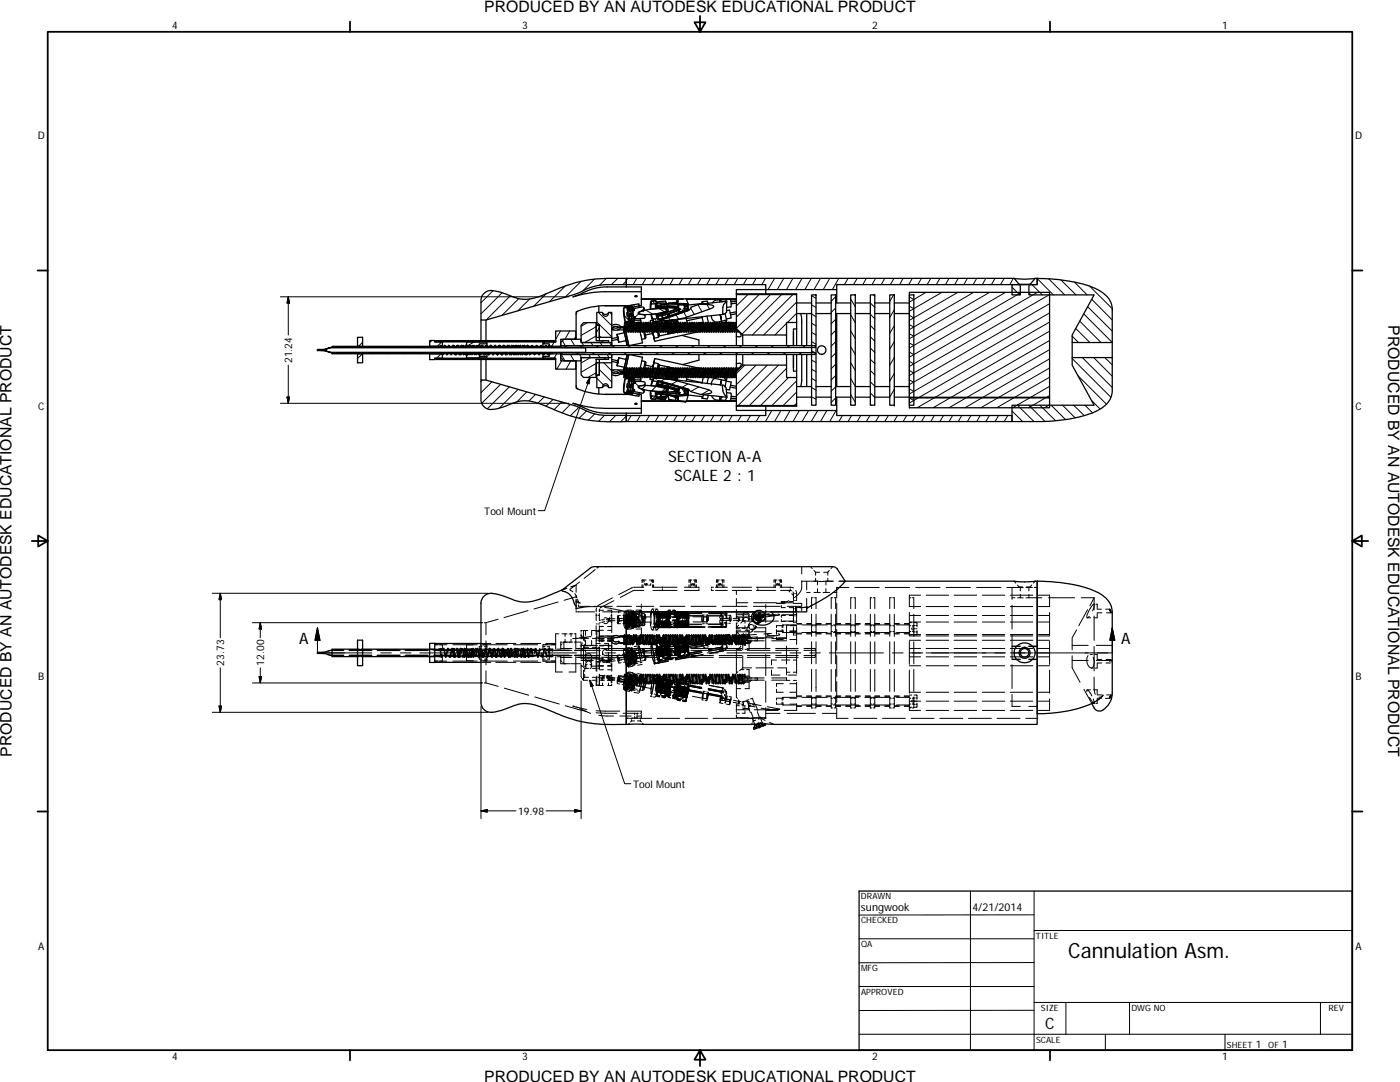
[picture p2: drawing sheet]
<svg xmlns="http://www.w3.org/2000/svg" width="279mm" height="216mm" viewBox="0 0 279 216" stroke-linecap="round" stroke-linejoin="round" font-family="sans-serif">
<defs><g id="words">
<text font-size="4.2" x="213.2" y="191.1">Cannulation Asm.</text>
<g font-size="3.1">
<text x="96.6" y="2.3">PRODUCED BY AN AUTODESK EDUCATIONAL PRODUCT</text>
<text x="277.1" y="64.9" transform="rotate(90 277.1 64.9)">PRODUCED BY AN AUTODESK EDUCATIONAL PRODUCT</text>
<text x="133.3" y="92.1">SECTION A-A</text>
<text x="134.5" y="95.9">SCALE 2 : 1</text>
<text x="59.7" y="128.5">A</text>
<text x="223.7" y="128.5">A</text>
<text x="2.3" y="151" transform="rotate(-90 2.3 151)">PRODUCED BY AN AUTODESK EDUCATIONAL PRODUCT</text>
<text x="208.6" y="205.3">C</text>
<text x="96.6" y="215.9">PRODUCED BY AN AUTODESK EDUCATIONAL PRODUCT</text>
</g>
<g font-size="2.2">
<text x="171.8" y="181.7">sungwook</text>
<text x="194.1" y="181.8">4/21/2014</text>
</g>
<g font-size="2.1">
<text x="34.4" y="5.9">4</text>
<text x="104.2" y="5.9">3</text>
<text x="174" y="5.9">2</text>
<text x="243.9" y="5.9">1</text>
<text x="7.6" y="27.8">D</text>
<text x="270.4" y="27.8">D</text>
<text x="58.3" y="72.5" transform="rotate(-90 58.3 72.5)">21.24</text>
<text x="7.6" y="81.7">C</text>
<text x="270.5" y="81.7">C</text>
<text x="96.6" y="102.7">Tool Mount</text>
<text x="7.6" y="135.7">B</text>
<text x="44.7" y="132.9" transform="rotate(-90 44.7 132.9)">23.73</text>
<text x="52.7" y="132.9" transform="rotate(-90 52.7 132.9)">12.00</text>
<text x="270.5" y="135.7">B</text>
<text x="126.3" y="157.1">Tool Mount</text>
<text x="103.4" y="162.5">19.98</text>
<text x="7.6" y="189.7">A</text>
<text x="270.5" y="189.7">A</text>
<text x="250.6" y="209.1">1</text>
<text x="255.9" y="209.1">1</text>
<text x="34.4" y="211.6">4</text>
<text x="104.2" y="211.6">3</text>
<text x="174" y="211.6">2</text>
<text x="243.9" y="211.6">1</text>
</g>
<g font-size="1.7">
<text x="171.8" y="179.5">DRAWN</text>
<text x="171.8" y="184.2">CHECKED</text>
<text x="171.8" y="189">QA</text>
<text x="206.7" y="187.3">TITLE</text>
<text x="171.8" y="193.8">MFG</text>
<text x="171.8" y="198.5">APPROVED</text>
<text x="207.8" y="201.7">SIZE</text>
<text x="225.8" y="201.7">DWG NO</text>
<text x="265.1" y="201.7">REV</text>
<text x="206.8" y="208">SCALE</text>
<text x="244.9" y="209.1">SHEET</text>
<text x="253.1" y="209.1">OF</text>
</g>
</g></defs>
<g fill="none" stroke="#000" stroke-width=".2">
<path d="M56 59.2h57.5M57.5 59.2v7.6M57.5 59.2l.3 1.3h-.5zM98.4 58l-2.4 2.4M100.2 58.4l-4.2 4.2M101.8 59l-4.8 4.8M103.5 59.6l-3.3 3.3M105.7 59.6l-2.3 2.4M109 58.7l-2.5 2.4M112.8 57.1l-3.2 3.1M116 56.2l-3.2 3.1M118.6 55.7l-2.3 2.4"/>
<path d="M121 55.5l-1.3 1.4M123.3 55.5l-1.3 1.3M125 56.1l-.7 .7M125.2 55.5l-.2 .5M127.1 55.5l-.7 1.3M128.9 55.5l-.7 1.3M130.8 55.5l-.8 1.3M132.6 55.5l-.7 1.3M134.4 55.5l-.7 1.3M136.2 55.5l-.7 1.3M138.1 55.5l-.7 1.3M139.9 55.5l-.7 1.3"/>
<path d="M141.8 55.5l-.7 1.3M143.6 55.5l-.7 1.3M145.4 55.5l-.7 1.3M147 58.8h.1M147.2 55.5l-.7 1.3M149.1 55.5l-.7 1.3M149.2 58.8l-2.2 2.2M150.9 55.5l-.7 1.3M151.5 58.8l-4.5 4.5M152.8 55.5l-.8 1.3M153.8 58.8l-6.8 6.7M154.6 55.5l-1.3 2.3"/>
<path d="M156 58.8l-7.9 7.9M156.4 55.5l-1.3 2.3M158.2 58.8l-8 8M158.2 55.5l-1.2 2.3M160.1 55.5l-1.3 2.3M161.9 55.5l-1.3 2.3M162 59l.9 .5M163.7 55.5l-1.2 2.3M165.6 55.5l-1.3 2.3M166.8 59.2l-.9 .9M167.4 55.5l-1.3 2.3M169.2 55.5l-.7 1.3"/>
<path d="M169.8 59.7l.9 1.5M171.1 55.5l-.8 1.3M172.9 55.5l-.7 1.3M174.3 58.8l.3 .3M174.8 55.5l-.8 1.3M176.6 55.5l-.7 1.3M178.3 58.8l-.7 1.4M178.4 55.5l-.7 1.3M180.2 55.5l-.7 1.3M181.5 59.3l.9 .5M181.6 58.3l-.1 .1M182.1 55.5l-.7 1.3"/>
<path d="M183.9 55.5l-.7 1.3M184.8 58.3l-3.3 2M185.8 55.5l-.8 1.3M187.6 55.5l-.7 1.3M188 58.3l-6.5 3.8M189.4 55.5l-.7 1.3M191.2 58.3l-9.7 5.6M191.2 55.5l-.7 1.3M193.1 55.5l-.7 1.3M194.3 58.3l-12.8 7.5M194.9 55.5l-.7 1.3M196.7 55.5l-.7 1.3"/>
<path d="M197.5 58.3l-16 9.3M198.6 55.5l-.7 1.3M200.4 55.5l-.7 1.3M200.7 58.3l-19.2 11.1M202 57.3l1.5 1.5M202.2 55.5l-.7 1.3M203.4 56.8h-.1M203.9 58.3l-22.4 13M205.3 58.4l.4 .4M206 56.8l2 2M207 55.6l3.2 3.2M207 58.3l-25.5 14.8"/>
<path d="M209.3 55.6l3.2 3.2M209.5 58.8l-28 16.1M211.7 55.9l3 2.9M214.4 56.3l2.6 2.5M217.5 57.1l4.5 4.5M217.9 59.7l4.1 4.2M57.3 79.2h.5l-.3 1.3zM57.5 72.9v7.6M64 69.7v.1M64.1 69.9l.1 .1M65.9 69.4h.1M66.8 70.3v.1"/>
<path d="M67.6 70.5l.1 .1M68.1 69.3v.1M68.3 69.1l.2 .1M69 70.3l.1 .1M70.3 69.3l.1 .1M70.7 70.5l.2 .1M71.3 70.3l.1 .1M72.3 70.6l-.9 .9M72.4 68.3l-.9 .8 .2 .1M72.5 69.3l.1 .1M73.5 70.3l.1 .1M73.9 70.5l.2 .1"/>
<path d="M74.7 69.1l.2 .1M74.8 69.3v.1M75.8 70.3v.1M77 69.3l.1 .1M77.1 70.5l.2 .1M77.9 69.1l.2 .1M78 70.3l.1 .1M79.3 69.3l.1 .1M80.3 70.5l.1 .1M80.3 70.3v.1M81 69.1l.2 .1M81.5 69.3l.1 .1"/>
<path d="M82.5 70.3l.1 .1M83.4 70.5l.2 .1M83.8 69.3v.1M84.2 69.1l.2 .1M84.8 70.3v.1M85.8 70.6h-.1M86 69.3l.1 .1M86.2 67.9l-.5 .5M86.6 70.5l.2 .1M86.8 71.5l.1 .2M87 70.3v.1M87.4 69.1l.2 .1"/>
<path d="M87.9 69h.1M88 70.6l-.9 .9M88.2 68.2l-.9 .9M88.3 69.3v.1M88.3 70.7l.1 .1M88.4 68l.2 .2M88.6 71.5l.2 .2M88.7 68.9l.1 .1M89.1 70.7l.1 .1M89.2 70.3l.1 .1M89.6 68.9v.1M89.8 70.5l.2 .1"/>
<path d="M90 70.7l.1 .1M90.3 68l.1 .2M90.4 68.9l.1 .1M90.4 71.5l.2 .2M90.5 69.3l.1 .1M90.6 69.1l.2 .1M90.7 68.9l-.1 .2M90.8 70.7l.1 .1M91.1 70.6l-.1 .1M91.2 68.9l.1 .1M91.5 70.3v.1M91.5 68.9v.2"/>
<path d="M91.7 70.7v.1M92 70.6l-.1 .1M92.1 68l.1 .2M92.1 68.9l.1 .1M92.3 71.5l.1 .2M92.5 68.9l-.1 .2M92.5 70.7l.1 .1M92.8 69.3v.1M92.9 70.6l-.1 .1M92.9 68.9l.1 .1M93 70.5l.1 .1M93.3 70.7l.1 .1"/>
<path d="M93.4 68.9l-.1 .2M93.7 70.3l.1 .1M93.7 69.1l.2 .1M93.7 70.6l-.6 .4M93.7 68.9l.1 .1M93.8 70.6l-.1 .1M93.9 68l.2 .2M94.1 71.5l.2 .2M94.1 70.7l.1 .1M94.3 68.9l-.1 .2M94.6 68.9l.1 .1M94.6 68.2l-1.5 .9"/>
<path d="M94.7 70.6v.1M95 70.7l.1 .1M95 69.3l.1 .1M95.2 68.9l-.1 .2M95.4 68.9l.1 .1M95.7 70.6l-.1 .1M95.8 68l.1 .2M95.8 70.7l.1 .1M95.9 71.5l.2 .2M96 70.3v.1M96.1 71.1l-.6 .3M96.1 70.5l.2 .1"/>
<path d="M96.1 68.9v.2M96.2 75.8l-.2 .3M96.3 68.9l.1 .1M96.6 70.6l-.1 .1M96.7 70.7l.1 .1M96.9 69.1l.2 .1M97 68.9v.2M97.1 68.9l.1 .1M97.2 69.3l.1 .1M97.5 70.6l-.1 .1M97.5 70.7l.1 .1M97.6 68l.1 .2"/>
<path d="M97.8 71.5l.1 .2M98 69l-.1-.1v.2M98.2 76.2l-2.2 2.2M98.2 70.3l.1 .1M98.3 70.7l.1 .1M98.4 70.6l-.1 .1M98.8 68.9v.1M98.9 68.9l-.1 .2M99.3 70.5l.2 .1M99.3 70.6v.2l-.1-.1M99.4 68l.2 .2M99.5 69.3v.1"/>
<path d="M99.6 71.5l.1 .2M99.6 68.9l.1 .1M99.8 68.9l-.1 .2M99.9 76.7l-3.8 3.8M100 70.7l.1 .1M100.1 69.1l.2 .1M100.2 70.6v.1M100.5 70.3v.1M100.5 68.9v.1M100.7 68.9l-.1 .2M100.9 70.7v.1M101.2 70.6l-.1 .1"/>
<path d="M101.2 68l.2 .2M101.3 68.9l.1 .1M101.5 71.5l.1 .2M101.6 68.9v.2M101.6 77.2l-4.3 4.4M101.7 70.7l.1 .1M101.7 69.3l.1 .1M102.1 70.6l-.1 .1M102.1 68.9l.1 .1M102.5 70.5l.2 .1M102.5 70.7l.1 .1M102.6 68.9l-.1 .2"/>
<path d="M102.7 70.3l.1 .1M103 68.9v.1M103 70.6v.1M103.1 68l.1 .2M103.3 71.5l.1 .2M103.3 69.1l.2 .1M103.4 70.7l.1 .1M103.4 77.7l-3.7 3.7M103.5 68.9l-.1 .2M103.8 68.9l.1 .1M103.9 70.6v.1M104 69.3v.1"/>
<path d="M104.2 70.7l.1 .1M104.4 68.9l-.1 .2M104.6 68.9l.1 .1M104.9 70.6l-.1 .1M104.9 68l.2 .2M104.9 70.3l.1 .1M105.1 70.7l.1 .1M105.1 71.5l.2 .2M105.1 78.2l-2 2M105.3 68.9l.1 .1M105.3 68.9l-.1 .2M105.7 70.5l.1 .1"/>
<path d="M105.8 70.6l-.1 .1M106.2 68.9v.2M106.2 69.3l.1 .1M106.4 69.1l.2 .1M106.7 70.6l-.1 .1M106.8 68l.1 .2M106.9 78.7l-1.3 1.3M106.9 71.5l.2 .2M107.1 68.9v.2M107.2 70.3l.1 .1M107.6 70.6l-.1 .1M108.1 68.9l-.1 .2"/>
<path d="M108.5 69.3v.1M108.5 70.6v.1M108.6 68l.1 .2M108.6 79.2l-1.2 1.2M108.8 71.5l.1 .2M108.8 68.2l-.2 .4M108.8 70.5l.2 .1M108.9 71.1l-.2 .4M109 68.9l-.1 .2M109.5 70.6l-.1 .1M109.5 70.3v.1M109.6 69.1l.2 .1"/>
<path d="M109.7 68.9l-.1 .2M110.4 79.7l-1.4 1.3M110.4 68l.2 .2M110.6 71.5l.1 .2M110.6 68.2l-.5 .9M110.7 69.3l.1 .1M111.1 70.6l-.5 .9M111.7 70.3l.1 .1M111.9 66l-1 1.7M111.9 70.4l.5 .3M112 70.7l.8 1.3M112.1 72l-1 1.7"/>
<path d="M112.2 68l.6 1M112.5 69l.7 .3M112.9 69.3l.1 .1M113.7 66l-.9 1.7M113.8 70.7l.8 1.3M113.9 72l-.9 1.7M113.9 67.7l.8 1.3M113.9 70.3l.1 .1M114.9 67.1l-.3 .6M114.9 73.5l-.1 .2M115 70.4l.6 .3M115.2 69.3l.1 .1"/>
<path d="M115.7 70.7l.3 .7M115.7 69l.7 .3M115.7 67.7l.3 .4M116.1 68.3l.4 .7M116.2 70.3v.1M117.2 64.4l-1.2 .7M117.5 70.7l.4 .7-1.9 1M117.7 75.3l-9 26.6h-1.3M117.7 75.3l-.1 1.3-.5-.2zM118 68.3l.3 .7M118.1 70.4l.7 .3M118.9 69l.6 .3"/>
<path d="M119 74.4l-1.7 .9M119 72.5l-3 1.8M119 65.2l-3 1.7M119 67l-2.3 1.3M119.1 64.2l3 3M119.1 75.5l1.3 1.3M119.2 72.3l-.2 .5M119.3 70.7l.4 .7M119.4 62.3l2.7 2.7M119.6 65.4l-.6 1M119.6 73.7l2.5 2.5M119.6 67l.3 .3"/>
<path d="M119.8 68.3l.4 .7M120.5 68l-.6 .3M120.5 72.4l1.6 1.6M121 71.4l-.6 .3M121.2 70.7l.3 .7M121.3 70.4l.7 .3M121.6 68.3l.4 .7M121.7 62.3l.4 .5M122.1 69l.6 .3M124.5 70.4l.6 .3M124.6 63l.8 .8M124.8 61.1l.1 .2"/>
<path d="M124.8 78.3l-.1 .1M125.1 61.3l.2 .2M125.2 77.9l-.3 .5M125.2 69l.7 .3M125.3 77.8l.2 .5M125.5 63.9l.3 .3M125.5 61.4l-.2 .5M125.7 76.8l.2 .4M125.8 77.9h.1M125.9 61.7l-.3 .4M125.9 75.8l.2 .3M125.9 62.6l-.2 .4"/>
<path d="M126.1 63.6l-.2 .3M126.1 76.9l.2 .4M126.3 62.4l-.2 .4M126.4 60.8l.3 .4M126.5 64l.2 .4M126.8 75.3l-.4 .2M126.8 76.4l.7 .7M127.4 78.6l-.5 .4M127.5 62.6l-.7 .6M127.7 70.4l.6 .3M128 77.6l.5 .6M128.4 69l.7 .3"/>
<path d="M128.5 61.5l-.5 .6M128.9 61.9l1.4 .8M128.9 76.9l-.8 .7M130.3 60.1l.3 .5M130.7 63.6l.3 .6M130.8 70.4l.7 .3M130.9 79.1l-.9 .5M130.9 77.1l-.9 .9M131.3 61.4l.1 .1M131.5 61.6l1.1 .6M131.6 69l.6 .3M131.9 63.9v.1"/>
<path d="M131.9 79.1l.3 .2M132.1 78.4l.4 .3M132.1 78.7l-.1 .2M132.1 78.2l-.3 .2M132.4 60.7l.3 .4M132.4 61.1l-.4 .2M132.5 63.4l-.6 .3M132.7 77.6l-.5 .5M132.7 62.3l.2 .1M132.7 75.6l-.9 .5M132.9 62.4l.2 .3M133 77.3l-.2 .1"/>
<path d="M133.2 76.7l-.2 .3M133.2 62.7l.1 .1M133.3 77.1l-.4 .2M133.4 63.4l.3 .5M133.5 60.5l-.4 .2M133.5 61.1h-.1M133.7 79.8h.1M134 70.4l.7 .3M134.3 78.5v.1M134.4 61.9l.2 .3M134.4 61.4l.5 .3M134.5 77.4l.1 .1"/>
<path d="M134.7 62.1l-.2 .2M134.7 77.8l-.4 .4M134.8 69l.6 .3M134.8 78.1l.5 .3M134.9 62.8l.5 .9M135.1 76l-1.1 .7M135.4 77.7l-.1 .1M135.9 78.8l.3 .2M136.1 77.5l.5 .9M136.4 62.3l.6 1M136.5 60.6l-.3 .1M136.6 61.2l-.5 .9"/>
<path d="M136.9 77.5l.5 .3M137.2 70.4l.6 .3M137.3 76.6l-1.2 .7M137.4 61.9l-.2 .1M137.8 61.5l.8 1.2M137.9 69l.7 .3M139.3 60.8l.8 1.4M139.4 77.2l-1.6 .9M140.4 70.4l.6 .3M141.1 60.7l.5 1M141.1 69l.7 .3M141.5 77.8l-1.5 .9"/>
<path d="M143.5 70.4l.7 .3M144.3 69l.6 .3M146.7 70.4l.7 .3M147.5 69l.6 .3M148.6 72.9l-1.6 1.6M149.9 70.4l.6 .3M150.6 69l.7 .3M150.9 72.9l-3.9 3.9M153.1 70.4l.6 .3M153.1 72.9l-6.1 6.1M153.8 69l.7 .3M155.4 72.9l-8.1 8"/>
<path d="M156.2 70.4l.7 .3M157 66.8h-.1M157 64.5l-2.4 2.3M157 73.5l-7.4 7.4M157 69l.6 .3M157.4 75.3l-5.6 5.6M159 60.3l-6.6 6.5M159 62.5l-1.9 1.8M159 78.2l-2.7 2.7M159 76l-4.9 4.9M159.4 70.4l.7 .3M160.2 69l.6 .3"/>
<path d="M162 79.2l.9 .5M162 77.3l.9 .6M162 75.5l.9 .5M162 73.7l.9 .5M162 71.8l.9 .5M162 70l.9 .5M162 68.2l.9 .5M162 66.3l.9 .5M162 64.5l.9 .5M162 62.7l.9 .5M162 60.8l.9 .5M162.6 70.4h.1"/>
<path d="M166.8 70.4l-.9 .9M166.8 65.9l-.9 .9M166.8 63.7l-.9 .9M166.8 79.4l-.9 .9M166.8 77.2l-.9 .9M166.8 74.9l-.9 .9M166.8 72.7l-.9 .9M166.8 68.2l-.9 .9M166.8 61.4l-.9 1M169.8 78.7l.9 1.6M169.8 75.5l.9 1.6M169.8 72.4l.9 1.5"/>
<path d="M169.8 69.2l.9 1.5M169.8 66l.9 1.6M169.8 62.8l.9 1.6M173.7 78.4l.9 .9M173.7 76.2l.9 .9M173.7 73.9l.9 .9M173.7 71.7l.9 .9M173.7 69.4l.9 .9M173.7 67.2l.9 .9M173.7 64.9l.9 .9M173.7 62.7l.9 .9M173.7 60.5l.9 .8"/>
<path d="M178.5 61.8l-.9 1.6M178.5 65l-.9 1.5M178.5 68.2l-.9 1.5M178.5 71.3l-.9 1.6M178.5 74.5l-.9 1.6M178.5 77.7l-.9 1.5M181.5 79.4l.9 .5M181.5 77.6l.9 .5M181.5 75.8l.9 .5M181.5 73.9l.9 .5M181.5 72.1l.9 .5M181.5 70.3l.9 .5"/>
<path d="M181.5 68.4l.9 .5M181.5 66.6l.9 .5M181.5 64.8l.9 .5M181.5 62.9l.9 .6M181.5 61.1l.9 .5M183.3 79.4l-1.8 1M186.4 79.4l-3.4 2M189.6 79.4l-3.4 2M192.8 79.4l-3.4 2M196 79.4l-3.4 2M199.1 79.4l-3.4 2M202.3 79.4l-3.4 2"/>
<path d="M205.5 79.4l-3.4 2M208.7 79.4l-3.4 2M209.5 62.4l-28 16.2M209.5 60.6l-28 16.2M209.5 79l-.6 .3M209.5 77.1l-3.8 2.2M209.5 73.4l-10.2 5.9M209.5 75.3l-7 4M209.5 71.6l-13.3 7.7M209.5 69.8l-16.5 9.5M209.5 67.9l-19.7 11.4M209.5 66.1l-22.9 13.2"/>
<path d="M209.5 64.3l-26 15M214 71.5l7.7 7.8M214 67.1l1.2 1.2M214.7 65.5l2.8 2.8M215.1 75l5.7 5.6M215.5 64.1l4.2 4.2M216 71.4l6 5.9M216.3 62.6l5.7 5.7M217.1 61.2l4.9 4.9M217.9 80l1.7 1.6M218.3 71.4l3.7 3.7M220.5 71.4l1.5 1.4"/>
<path d="M56 80.5h57.5M112.1 80.2l-1.5 1.5M113.8 80.7l-1.6 1.7M115.5 81.3l-1.7 1.7M117.1 82l-1.5 1.5M118.7 82.6l-1.2 1.2M120.7 82.8l-1.2 1.3M122.9 82.9l-1.3 1.3M125 83l-1.1 1.2M126 82.9l-.8 1.2M127.8 82.9l-.7 1.2M129.6 82.9l-.7 1.2"/>
<path d="M131.5 82.9l-.7 1.2M133.3 82.9l-.7 1.2M135.1 82.9l-.7 1.2M136.9 82.9l-.7 1.2M138.8 82.9l-.7 1.2M140.6 82.9l-.7 1.2M142.5 82.9l-.7 1.2M144.3 82.9l-.7 1.2M146.1 82.9l-.7 1.2M148 82.9l-.8 1.2M149.8 82.9l-.7 1.2M151.6 82.9l-.7 1.2"/>
<path d="M154 81.9l-1.2 2.2M155.9 81.9l-1.3 2.2M157.7 81.9l-1.3 2.2M159 80.5l-.5 .4M159.5 81.9l-1.3 2.2M161.4 81.9l-1.3 2.2M163.2 81.9l-1.3 2.2M165 81.9l-1.3 2.2M166.9 81.9l-1.3 2.2M168.1 82.9l-.7 1.2M169.9 82.9l-.7 1.2M171.8 82.9l-.7 1.2"/>
<path d="M173.6 82.9l-.7 1.2M173.7 80.6l.2 .3M175.5 82.9l-.7 1.2M177.3 82.9l-.7 1.2M178.5 80.9h.1M179.1 82.9l-.7 1.2M181 82.9l-.8 1.2M182.8 82.9l-.7 1.2M184.6 82.9l-.7 1.2M186.5 82.9l-.7 1.2M188.3 82.9l-.7 1.2M190.1 82.9l-.7 1.2"/>
<path d="M191.9 82.9l-.7 1.2M193.8 82.9l-.7 1.2M195.6 82.9l-.7 1.2M197.5 82.9l-.8 1.2M199.3 82.9l-.7 1.2M201.1 82.9l-.7 1.2M202 82l2.1 2.1M203.1 80.9l3.3 3.2M205.3 80.9l3.3 3.2M207.5 80.9l3.2 3M209.5 80.8l-1.1 .6M209.8 80.9l2.8 2.8"/>
<path d="M212 80.9l2.6 2.5M214.3 80.9l2.1 2M216.5 80.9l1.5 1.5M42.4 118.4h55M44 118.4l.2 1.3h-.5zM44 118.4v8.9M113.1 117.4l-.9 .3 .8-.3M113.8 117.8l.5 .3M114 117.1l1-.3v1.4M114.7 118.4l.3 .5M114.7 116.9l-.8 .2M115 119.7v.4h.1"/>
<path d="M115 119.5v1.4v-.2M115 119.1l-2.4 .7M115.1 119.2l-.1-.3v.4M115.3 119.5l.1 .5M115.7 116.1l-2 1.6M118.8 113.6l-2.2 1.8M119.5 113.1l-.4 .3M122.2 119.3l-2.9 1.6M122.5 119.9l-2.7 1.4M126.2 117.2l-2.7 1.4M126.4 117.2h2.1M126.4 117.8l-2.6 1.4"/>
<path d="M126.5 117.8h2M128.1 116.7v.5M128.2 115.7l-.1 .5M128.3 115.7v.5M128.3 116.7v.5M128.5 115.7l.1 .4M128.6 116.4l.1 .4h.4M128.9 116.7v.1M128.9 115.7h-.7M129 116.5l-.1 .1M129 116.5l.1 .1M129.1 116.6h.1"/>
<path d="M129.2 116.7v.1M129.6 115.7h.7M129.9 116.4l-.1 .4h-.3M130 115.7v.4M130.2 115.7v.5M130.2 116.7v.5M130.3 117.8h4.8M130.3 117.2h4.8M130.3 115.7l.1 .5M130.4 116.7v.5M132.2 117.2v.2M132.2 117.6v.2"/>
<path d="M136.6 117.2h2.9v.2M137.5 116.7v.5M137.6 115.7l-.1 .5M137.8 116.7v.5M137.8 116.1v-.4v.5M137.9 116.4v.4h.2M138.1 115.7h-.4M138.1 116.7v.1M138.2 116.5v.1M138.2 116.6h-.1M138.3 116.5v.1M138.3 116.6h.1"/>
<path d="M138.4 115.7h.4M138.4 116.7v.1M138.6 116.4v.4h-.3M138.7 116.1v-.4v.5M138.7 116.7v.5M138.9 115.7l.1 .5M139 116.7v.5M139.5 117.6v.2h-2.9M142 117.6v.2h.4M142.4 117.2h-.4v.2M142.8 117.8h2.4M142.8 117.2h.4"/>
<path d="M143 116.7v.5M143 115.7v.5M143.2 115.7v.5M143.2 117.2h2M143.2 116.7v.5M143.3 116.4l.1 .4 .2-.1M143.6 115.7h-.4l.1 .4M143.7 116.5l-.1 .1M143.7 116.6h-.1M143.8 116.5v.1M143.8 116.6h.1M143.9 116.7v.1"/>
<path d="M143.9 115.7h.4M144.1 116.4l-.1 .4h-.2M144.2 116.1v-.4v.5M144.2 116.7v.5M144.4 115.7l.1 .5M144.5 116.7v.5M146.1 117.8h3.9M146.1 117.2h3.9M147 117.8v.8M147 119.4v.9M151 117.8h3.8M151 117.2h3.8"/>
<path d="M151.2 117.2v.2M151.2 117.6v.2M154.5 116.7v.5M154.6 115.7l-.1 .5M154.6 115.7l.1 .5M154.7 116.7v.5M154.8 116.4l.1 .4h.2M155.1 115.7h-.4l.1 .4M155.1 116.7v.1M155.2 116.6h-.1M155.2 116.5l-.1 .1M155.3 116.5v.1"/>
<path d="M155.3 116.6h.1M155.4 115.7h.4M155.6 116.4v.4l-.2-.1M155.7 116.1v-.4v.5M155.7 116.7v.5M155.8 117.8h1.9M155.8 117.2h1.9M155.9 115.7l.1 .5M156 116.7v.5M157.3 117.8l.3 .3M157.4 119.9l-1.2 .4-1.2 .1h1.7M157.7 117.2v.2"/>
<path d="M157.7 117.6v.2M157.7 117.2l.6 .1M157.7 117.8l.3 .1M158 118.5l.3 .3M158.2 118.1l.1 .3M158.3 118.4v1.4h.2M158.3 118.4h.2M158.8 118.4h.2M158.8 117.8l.2 .6M159 118.4v1.4h-.2M160 115.9v1.4a2.89 2.89 0 0 1-1.5 2M160 113.1v1.4"/>
<path d="M160 116h.9M161 118.2h.7M161 119.4v1.7M161.7 116h-.7v1.7M161.8 113.1l.3 .4M162.3 119.3h-.3v2.2M162.4 113.8l.4 .4M162.4 118.2h.8M162.6 119.3h.3v2.2M162.8 115.4v.6h.4M162.8 114.2v.6M162.8 114.2h.8"/>
<path d="M163.2 116h.5M163.2 118.2h.5M163.2 116h-1.4M163.2 116v.7M163.2 117.5v.7M163.6 116h.8M164.4 114.2h.8M164.8 116h-.5M164.8 116v.7M164.8 117.5v.7M164.8 116h1.5M164.8 118.2h-.5"/>
<path d="M164.8 118.2h.8M165.2 115.4v.6h-.4M165.2 114.2v.6M165.5 113.8l-.3 .4M166.2 113.1l-.4 .4M166.2 119.3h-.3v2.2M166.3 118.2h.7M166.5 119.3h.3v2.2M167.4 116h1.3M169.4 117.2h-2.4v2.1M170.1 119.3h-.3v2.2M170.4 119.3h.3v2.2"/>
<path d="M170.6 117.2h4.9M174 119.3h-.3v2.2M174.3 119.3h.3v2.2M176.7 117.2h4.8M177.9 119.3h-.3v2.2M178.2 119.3h.3v2.2M181.5 119.3h.3M182.1 119.3h.3v2.2M182.8 117.2h4.8M183.7 118.8h-2.2v2.3l2.2-.1M184.8 118.8h4.5M188.8 117.2h4.9"/>
<path d="M190.4 118.8h4.5M194.9 117.2h4.8M196 118.8h4.5M200.9 117.2h2.7M201.6 118.8h4.5M202 117.2v2.4M202 119.3h.5M202.4 116l.3 .4M203.1 116.7l.3 .4M203.1 119.3h.5M203.4 117.1h.7M203.4 117.2h.7"/>
<path d="M203.4 117.1h.1M203.4 117.2h.1M203.6 117.2h.6M203.6 119.3h.6M203.6 117.2v.7M203.6 118.6v.7M204.9 117.1h.7M205.3 117.2h-.6M205.3 117.2v.7M205.3 118.6v.7M205.3 119.3h-.6M205.3 117.2h.7"/>
<path d="M205.3 119.3h2.6M205.6 117.1h.1M205.6 117.2h.1M205.6 117.2h-.7M205.9 116.7l-.3 .4M206.4 117.2h.6M206.6 116l-.4 .4M207.2 118.8h2.3v2.3l-2.3-.1M209.3 119.3h5.2M215.8 119.3h2.6M218.4 119.3l-.9 1.6M218.4 119.3v2.4"/>
<path d="M44 133.3v8.8M50.4 136.3h45.9M51.7 135h.5l-.3 1.3zM51.9 124.2v3.1M51.9 133.3v3M51.9 124.2l.3 1.3h-.5zM63.4 130.2h.1M63.4 130.3h.1M63.4 125.3l.5 2.5h-1zM63.4 125.3v5h10.8M63.6 130.3h1M64.6 130.2h-1"/>
<path d="M65.5 130.6l.9 .1h2.2M66.3 130.8h2.3M66.3 129.8h2.3M66.3 130.9h2.2M66.3 129.6h2.2M68.6 129.8h-2.6l-.5 .1M69.6 130.9h4.4M69.6 129.6h4.4M69.7 130.7h4.5M69.7 130.8h4.5M69.7 129.8h4.5M71.4 131h.3"/>
<path d="M71.4 129.5h.3M72 131h.4M72 129.5h.4M75.1 130.9h4.4M75.1 129.6h4.4M75.3 130.7h4.5M75.3 130.8h4.5M75.3 129.8h4.5M76 130.3h2.1M79.9 130.3h2.1M80.6 130.9h4.4M80.6 129.6h4.4"/>
<path d="M80.9 130.7h4.5M80.9 130.8h4.5M80.9 129.8h4.5M83.8 130.3h10.8M85.7 131h2.6M85.7 129.5h2.6M86.1 130.9h4.3M86.1 129.6h4.3M86.6 130.7h4.5M86.6 130.8h4.5M86.6 129.8h4.5M86.8 128.7h2.4"/>
<path d="M86.8 131.9h2.4M87.9 129.6h.1M87.9 129.4v.1M87.9 129.4h.1M87.9 129.4v.8a.98 .98 0 0 0 .3 1l.1-.3M88 129.4v.1M88 129.5l.1 1.6 .1-.5M88 129.6h.1M88.3 130.8v1.1M88.3 128.7v1M88.4 129.4l.2-.1 .1 .3 .2 1.5 .5-1.8 .2 .6M88.5 129.8l.1-.3 .1 .6a1.21 1.21 0 0 0 .3 1.1l.4-1.7 .1 .4"/>
<path d="M89.4 131h4.9M89.4 129.5h4.9M90.4 128.7h4.8M90.4 131.9h4.8M90.5 129.4l.1 .1M90.5 129.4v.6a1.01 1.01 0 0 0 .4 1.2l.1-.3M90.5 129.4v.1M90.5 129.6v.1M90.6 129.4h-.1M90.6 129.4l.2 1.6 .1-.5M90.7 129.6v.1M90.7 129.6l-.1 .2-.1-.2"/>
<path d="M90.8 130.3l-.2 .8-.2-1.4-.2-.4-.4 1.7M90.8 130.6l-.1 .6a1.02 1.02 0 0 1-.4-1.1l-.1-.6-.3 1.5-.1 .2-.1-.1M91.1 129.5l.1 .6a1.11 1.11 0 0 0 .3 1.1l.4-1.7 .1 .7M91.1 129.3l.4 1.8 .4-1.8 .1 .2 .2 .6M91.2 129.4a1.73 1.73 0 0 1 .5 1.4l.1 .2v-.5a1 1 0 0 1 .4-1.1l.2 .5M91.2 129.8l.1-.3 .1 .6a1.09 1.09 0 0 0 .4 1.1l.4-1.7 .1 .5M91.5 130.9h4.4M91.5 129.6h4.4M92.2 130.7h4.5M92.2 130.8h4.5M92.2 129.8h4.5M93.1 128.7v1.1"/>
<path d="M93.1 130.8v1h1.4M93.3 130.2l-.2 .9-.3-1.7a.96 .96 0 0 0-.4 1l-.1 .6M93.4 130.4l-.1 .4a.24 .24 0 0 1 0 .3 .24 .24 0 0 1-.3 0 .24 .24 0 0 1 0-.3l-.3-1.3-.4 1.7M93.6 129.6l.1 .6a.95 .95 0 0 0 .4 1l.3-1.7 .2 .9M93.7 130.3l-.1 .7-.4-1.6a.71 .71 0 0 0-.4 .9l-.1 .7M93.7 129.5l.3 1.6 .4-1.8 .3 1M93.8 130.7v.1a.24 .24 0 0 1-.2 .4 .24 .24 0 0 1-.2-.4l-.3-1.3-.3 1.5-.1 .2-.2-.1M94 129.5l.3 1.3a.24 .24 0 0 0 .2 .4 .24 .24 0 0 0 .2-.4l.2-1.3 .2 .7M94.1 129.4l.4 1.6 .1-.6a1.06 1.06 0 0 1 .4-1l.2 .7M94.8 131h5.6M94.8 129.5h5.6M95.7 130.7v.8h.5"/>
<path d="M95.9 129.9l-.2 1.2-.2-1.3-.3-.5-.3 1.5M96 130.2l-.1 .6a.24 .24 0 0 1-.1 .3 .24 .24 0 0 1-.3 0 .24 .24 0 0 1 0-.3l-.3-1.3-.2 1.5M96 128.4h2M96 132.2h2M96.2 129.8v.4a.93 .93 0 0 0 .4 1l.3-1.7 .2 1.1M96.2 129h-.5v.8M96.3 129.7l.2 1.4 .1-.6a1.15 1.15 0 0 1 .4-1.1l.3 1.1M96.3 124.2h-45.9M96.4 130.3h2.1M96.4 131.9h4.8M96.5 130.1l-.1 .9-.2-.7a.81 .81 0 0 0-.4-.9l-.4 1.5M96.6 130.4l-.1 .4a.24 .24 0 0 1-.2 .4 .24 .24 0 0 1-.2-.4l-.3-1.3-.2 1.4-.2 .3"/>
<path d="M96.6 136.3h.4M96.6 124.2h.4M96.7 131.5h.5M96.7 129h.5M96.8 129.6l.2 1.2a.24 .24 0 0 0 .2 .4 .24 .24 0 0 0 .2-.4l.3-1.3 .2 .9M96.9 129.5l.3 1.5 .2-.6a1 1 0 0 1 .3-1l.3 .9M97 133.9v2.4M97 127.9v4.8M97 124.2v2.5M97 136.3l2.4 .6M97 130.9h4.4M97 129.6h4.4"/>
<path d="M97.2 130.8v1h-1.4M97.2 128.7v1.1M97.8 130.7h4.5M97.8 129.8h4.5M97.8 130.8h4.5M98.4 129.8l-.2 1.3-.1-.7a.96 .96 0 0 0-.4-1l-.2 1.2M98.5 130l-.2 1.2a1.14 1.14 0 0 1-.4-1.2l-.2-.5-.2 1.3M98.7 130l.1 .2a.82 .82 0 0 0 .3 1l.3-1.7 .3 1.3M98.8 129.9l.3 1.2 .2-1.4a.22 .22 0 0 1 0-.3 .22 .22 0 0 1 .3 0 .22 .22 0 0 1 0 .3l.2 1M99 128.4h4M99 132.2h4M99.3 129.9l-.2 1.1-.1-.5a1 1 0 0 0-.4-1.1l-.4 1.3"/>
<path d="M99.4 130.2l-.3 1a1.5 1.5 0 0 1-.4-1.4l-.1-.3-.3 1.5M99.4 123.6l-2.4 .6M99.6 129.8l.1 .4a.95 .95 0 0 0 .4 1l.3-1.7 .3 1.1M99.7 129.7l.3 1.3 .1-.7a.97 .97 0 0 1 .4-.9l.3 1.1M100.3 130.3h2.1M100.6 137.3l4.9 1.4M101 129.5l-.3 1.6-.4-1.8-.2 .3-.1 .7M101.1 129.8l-.1 .4a.86 .86 0 0 1-.4 1l-.3-1.7-.2 1.1M101.2 128.7h-5.4M101.3 130.2a.96 .96 0 0 0 .3 1l.3-1.7 .4 1.5M101.4 130.1l.2 1 .2-1.5 .1-.2h.2l.3 1.5M101.6 131h5"/>
<path d="M101.6 129.5h5M102.1 129.8l-.2 1.2-.3-1.2a.24 .24 0 0 0-.2-.4 .24 .24 0 0 0-.2 .4l-.2 .7M102.2 130v.2a.96 .96 0 0 1-.4 1l-.4-1.7-.3 1.3M102.4 130l.2 1.1 .2 .1 .4-1.7 .3 1.3M102.5 128.7h4.8M102.5 131.9h4.8M102.5 129.9l.2 1.1 .2-.5a1 1 0 0 1 .4-1.1l.3 1.3M102.5 130.9h4.4M102.5 129.6h4.4M103.4 130.7h4.5M103.4 129.8h4.5M103.4 130.8h4.5"/>
<path d="M103.6 129.4l-.3 1.7-.5-1.8-.2 .3-.1 .6M103.6 129.5l-.3 1.7-.3-.4-.2-1.3-.2 .8M103.8 130.4l.1 .7 .2 .1 .4-1.7 .2 1.4 .2 .3M103.9 130.3l.2 .8 .2-1.5 .2-.3 .4 1.8M103.9 128.4h4M103.9 132.2h4M104.2 130.3h10.8M104.9 129.5l-.4 1.5-.3-1.6a.91 .91 0 0 0-.4 .9M105 129.8l-.1 .4a.8 .8 0 0 1-.4 1l-.4-1.7-.2 1.1M105.1 129.9l.1-.3a.18 .18 0 0 1 0-.2 .18 .18 0 0 1 .3 0 .18 .18 0 0 1-.1 .3v1.2h-.1v-1.5l-.1 .7M105.2 130.2l.1 .6a.23 .23 0 0 0 .2 .4 .23 .23 0 0 0 .2-.4l.3-1.3 .3 1.5M105.3 130.1l.2 .9 .3-1.3a.22 .22 0 0 1 .2-.3 .22 .22 0 0 1 .2 .3l.2 1.2"/>
<path d="M105.4 121.8l-4.8 1.4M106.7 139.1l4.9 1.4M107.7 129.4l-.3 1.6-.2-.6a.92 .92 0 0 0-.4-1l-.2 .8M107.8 131h2.6M107.8 129.6l-.1 .5a1.07 1.07 0 0 1-.4 1.1l-.4-1.7-.2 .9M108 130.4l.1 .4a.25 .25 0 0 0 .1 .4 .25 .25 0 0 0 .3-.4l.2-1.3 .4 1.7M108 130.9h2.2M108 129.6h2.2M108.1 130.3l.2 .7 .2-1.2a.25 .25 0 0 1 .2-.4 .25 .25 0 0 1 .2 .3l.3 1.3M108.4 130.8v1.1h2.5M108.4 131.5h.4M108.4 129h.4"/>
<path d="M108.9 128.4h2M108.9 132.2h2M109.1 130.7h4.4M109.1 130.8h5.1M109.1 129.8h4.4M109.1 129.8h5.1M109.2 129h.4v.8M109.4 130l.1-.3a.18 .18 0 0 1 0-.3 .18 .18 0 0 1 .2 0 .18 .18 0 0 1 0 .3v1.2M109.5 130.2l.1-.7v1.4M109.6 130.9h.1M109.6 130.7v.8h-.4M110.2 129.5v.5"/>
<path d="M110.2 130.5v.5M110.4 129.5h-2.6M110.9 131v3.1h1.3M110.9 128.7h-2.5v1M111.1 131h.8M111.4 120.1l-4.8 1.4M111.5 126.5h-.6v3M111.9 131v1.4h1.8M111.9 129.4h2M111.9 131.8l.2 .2M111.9 131.1l2.3 .1M111.9 129.4h2.3"/>
<path d="M112.1 128.5l-.2 .3M112.2 126.5h.6M112.2 128.1h-.3v1.4h-.8M112.3 128.3l.2-.2v1.4M112.5 131v1.4l-.2-.2M112.8 127.6v.5l.4 .1M112.8 126.5v.5M112.8 126.5h.4M113.7 128.1h-1.2M114 128.1h.3M114 126.5v.5M114 127.6v.5"/>
<path d="M114 128.1l-.4 .1M114 126.5h-.4M114 126.5h.3M114.6 126.5h.3v3M114.7 130.7h2.2M114.7 130.8h5.1M114.7 129.8h2.2M114.7 129.8h5.1M114.9 131v3.1h-1.3M115 129.4h4M115 131.1l4.8 .1M115 120.1v.3"/>
<path d="M115 120.1l.3 .1M115 121.9v.2h.2M115 121.4v.2M115 127.4h-.7h.4M115.3 120.1h.1M115.3 129.4h4.5M115.3 122.1h3.4M115.4 120.7l.1 .3h.1M115.4 120v.1M115.4 120.1v.3M115.4 120.1l.1 .1M115.5 120.2l.3 .2-.1-.1"/>
<path d="M115.7 121h2M116 131.8h2.4M116 132.9h1M116 131.4h1M116 128.8h3.2M116 128.1h-1.4M116 132.4h-2.1M116 129v2.4M116 132.6l.1 2.6M116 126.4l.2 1.1M116 128.2v.8M116 135.9v27.5"/>
<path d="M116 132.7l.2 .2M116.1 125.8h-.1v.3M116.2 135.4v.1M116.2 128.2l-.2 .8M116.2 127l-.2-.2v.7M116.2 129.6l-.2 .2M116.2 135.5l.1 .1M116.3 125.8h.2M116.4 135.7h.1M116.4 135.4l-.2 .1M116.4 133.1l.3 .3M116.4 127.2l.3 .2"/>
<path d="M116.5 135.7h.8M116.5 125.8h.8M116.5 133.7v2M116.5 128.8v3.9M116.5 125.8v2M116.7 129.2h.8M116.7 127.4h.8M116.7 135.1h.8M116.7 133.4h.8M116.7 134.5v.6M116.7 133.4v.6M116.7 128.6v.6"/>
<path d="M116.7 127.4v.6M116.7 135.1l-.2 .2M116.7 129.2l-.3 .2M116.8 130.3h2.2M116.9 127.8v1l.4 .1M116.9 125.8v1M116.9 131v.3M116.9 131.6v.2M116.9 132.5v.2M116.9 132.8v.2M116.9 130.4v.4M116.9 129.8v.3"/>
<path d="M116.9 132.7a.6 .6 0 0 1 .6-.8 .6 .6 0 0 1 .5 .8M117 132.2a.47 .47 0 0 1 0-.7 .47 .47 0 0 1 .6-.1l.3 .1 .2 .2-.2 .5M117.1 127.2l-2.1 .2M117.2 132.5a.46 .46 0 0 0-.3 .5 .46 .46 0 0 0 .3 .4M117.7 135.7l7 20.7h1.2M117.7 135.7l.7 1.1-.5 .2zM117.8 132.5l.3 .5M118 127l-2.3 .3M118 132.9h1M118 131.4h1M118 131.2a.56 .56 0 0 0-.5-.7 .56 .56 0 0 0-.6 .7M118.1 127.8v1l-.4 .1"/>
<path d="M118.1 125.8v1M118.1 131v.3M118.1 131.6v.2M118.1 132.5v.2M118.1 132.8v.2M118.1 133l-.3 .4M118.1 135.7h.9M118.1 125.8h.9M118.6 121h3.6M119 125.9h.3M119 127.4v2.1M119 122.8h.2"/>
<path d="M119 135.3v1.5h.2M119 122.4v1.4M119 124.9v1.7M119 131.4h.2M119 132.9h.2M119 127.8h.2M119 132.8h.2M119 125.8h.2M119 124.5h.2M119 132.1h.8M119 128.4h.8M119 131v2.9"/>
<path d="M119 121.3v.8M119.1 129.2v2.4M119.1 132.2v1.7M119.1 134.9v1.3M119.1 136.4v.3h.2M119.1 125.9v1.7M119.1 131.5h.4M119.1 132h.8M119.2 129.2h-1M119.2 127.4h-1M119.2 135.1h-1M119.2 133.4h-1"/>
<path d="M119.2 121.1l-2.9 .1M119.4 125.9h.2M119.4 136.8h1M119.4 122.8h.2M119.4 131.4h.2M119.4 132.9h.2M119.4 127.8h.2M119.4 132.8h.2M119.4 129.2h.2v4.3M119.4 127.4h.2M119.4 135.1h.2M119.4 133.4h.2"/>
<path d="M119.4 125.8h1M119.4 124.5h.2M119.4 136.7h.2M119.6 121.8v.3M119.6 122.4v1.4M119.6 124.9v3.2M119.6 132.9h.8M119.6 131.4h.8M119.6 127.9h1.1M119.6 127.4h.8M119.6 135.7h1.1M119.6 135.3h.8"/>
<path d="M119.6 127.7h.8M119.6 128.9h.8M119.6 133.6h.8M119.6 134.9h.8M119.6 127h.8M119.6 121.8h.8M119.6 134.5v2.3M119.6 125h.8M119.6 127.9h.8M119.6 132.8h.8M119.6 135.2l.2 .1M119.6 134.7l.7 .1"/>
<path d="M119.6 121.5v.3M119.6 128.8h2.5v1M119.8 123.7l-.2 .1M119.8 124.2l-.2 .1M119.9 131.6h.4v.2M120 129.4h2.1M120 131.1l5.5 .1M120.1 127.7v.2M120.1 135.6v.1M120.2 130.2a.6 .6 0 0 0 1 .5M120.2 130.2v.5M120.2 131.1v.5"/>
<path d="M120.2 135.3v.5M120.2 136.3v.5M120.3 135.1h.3M120.3 132l.3 .2M120.3 135.1l.3 .2M120.3 131.8v.2M120.3 132l.3 .1M120.3 135.1v.2h-.3M120.3 122.1h3.7M120.3 123.7h-.2M120.3 134.9h.4M120.3 134.9v.2"/>
<path d="M120.4 124.2h-.3M120.5 123.3a.58 .58 0 0 1 .9 .5M120.6 123.7h-.3M120.6 128.4h.9v1.2M120.7 127.5h-.6v.1M120.7 135.3h-.6v.1M120.7 121.2l2.8 .6M120.7 124l-.4 .1M120.7 131.7l-.4 .1h.4M120.7 134.7l-.4 .2M120.7 130.3h2.2M120.8 132.1h.8l.2 .2"/>
<path d="M120.9 130.8h4.6M120.9 129.4h4.6M120.9 129.8h4.6M120.9 134.9l.7 .1 .2-.1M121 135.1h.4l-.1 .4M121 132.1h.4M121.1 131.9l.3 .1M121.1 135h.3M121.1 131.7l.3 .3M121.1 134.7l.3 .3M121.2 129.7a.6 .6 0 0 0-1 .5M121.2 135.7h.9"/>
<path d="M121.2 127.5h.6M121.3 132.9h.8M121.3 131.4h.8M121.3 127.4h.8M121.3 135.3h.8M121.3 127.7h.8M121.3 128.9h.8M121.3 133.6h.8M121.3 134.9h.8M121.3 127h.8M121.3 121.8h.8M121.3 125.8h.8"/>
<path d="M121.3 125h.8M121.3 127.9h.8M121.3 132.8h.8M121.3 131.8l.1 .3M121.4 132.1l-.4 .1M121.4 135.1l-.4 .2M121.4 123.5l-.4 .1M121.4 123.4l-.1 .1M121.4 135.5h.1M121.4 131.7v.3M121.4 135v.3M121.4 132h.1"/>
<path d="M121.4 135h.1M121.4 131.1v.5h.2v.4M121.4 130.2v.5M121.4 135.3v.5M121.4 136.3v.5M121.4 123.8a.58 .58 0 0 1-.9 .6M121.4 123.8l-.3 .2M121.5 130.9v1.2h-.9M121.5 123.4h.1M121.5 123.9l-.1 .1M121.5 135.5h.1M121.6 123.4v.3"/>
<path d="M121.6 135.5l.2 .3M121.6 135.5l1.1 .2M121.6 123.9l.2 .1M121.6 123.8h1.1M121.6 123.5h1.1M121.6 123.5v.2M121.6 123.7l.1 .2zM121.6 135.1l1.2 .2M121.6 131.9v-.2v.3M121.7 135.1l-.1 .4v-.4v.3M121.8 123.1l-.2 .3M121.8 127.5h.2"/>
<path d="M121.8 131.5l-.2 .1 .1 .4M121.8 135.7h.1M121.9 127.4l-.1 .1M121.9 135.3h-.7M121.9 136l.2 .2M121.9 132.5l.2 .2M121.9 124.1l.2 .1M121.9 127.9h.1a1.03 1.03 0 0 0 1.5 .5M122 127.9v.1a1.04 1.04 0 0 0 1.4 .4M122 127.9h.3M122 127.4l.2 .2M122 127.8l-.2 .1h.1"/>
<path d="M122 135.7h.7M122 135.3h.7M122.1 130.8v1h-2.5h1.9M122.1 127.9h-.9M122.1 134.7l-.2 .1M122.1 122.6l-.2 .3M122.1 122.7v3.5M122.1 121.9v.4M122.1 132.2v.7M122.1 127.8v3.8M122.1 134.9v1.3M122.1 132.9v1"/>
<path d="M122.1 136.5v.3h-.8M122.1 131.2l-.2 .1M122.2 127.7l-.2 .2M122.2 127.6l.5 .5 .5-.1h-.6l-.3-.2M122.3 127.4h-.3M122.3 135.3a.2 .2 0 0 0-.3 .1 .2 .2 0 0 0 0 .2 .2 .2 0 0 0 .3 .1M122.3 127.5l.4-.2h.5h-.6l-.4 .4M122.4 126.9h-2.9M122.7 131.5l-1.1 .2M122.8 131.8l-1.2 .3M123.1 135.3h.6M123.1 135.7h.6"/>
<path d="M123.2 136.4l.5 .1M123.2 123l.1-.1a1.74 1.74 0 0 1 0 1.5l-.1-.3M123.2 131.1l.2 .9v-.3M123.2 131.4v-.6l.3 1.4M123.2 131.1h.1M123.3 128l.4 .4h.6M123.3 128l.4 .4h.4M123.3 135.8l.5 .3h.5M123.3 136l-.1 .1M123.3 123.2h.1M123.4 127a1.01 1.01 0 0 0-1.4 .4M123.4 123.3l-.1-.2-.1 .7 .1 .4 .1-.1"/>
<path d="M123.4 135.6l.1-.8-.3 1.4M123.4 136h.6M123.4 135.1l.1 .1M123.4 124.1h-.1M123.4 135.3l-.2 .8 .1-.5M123.4 127.9l.2 .2 .5 .1M123.5 134.8l.5 .1M123.5 127a1.06 1.06 0 0 0-1.6 .4M123.5 127.9l.2 .3h.4M123.5 135.7l.3 .2h.6M123.5 135.6l.2 .1 .1-.1M123.5 122.1h.1"/>
<path d="M123.5 123.3l.5 .1M123.5 131.9l-.1 .1M123.5 131.4v-.1l.1 .4M123.5 135.3l.6 .2M123.5 123.4l.1 .5-.1-.1M123.6 127.2l.3-.2 .4 .1zM123.6 135.6v-.2l-.1 .4M123.6 131.7l-.1 .1M123.7 135.3l.1 .1M123.7 135.3l-.2 .1M123.7 130.7l-.5 .1M123.7 127.1l-4.7 .1"/>
<path d="M123.7 126.9h2.3M123.8 122.8l-.5 .1M123.8 124.4l-.5 .1M123.8 135.9l1.1 .2 .2-.4-.1 .2M123.8 123.4h1.2M123.8 123.8h1.2M123.9 135.5l1.1 .2M124 132.2l-.5 .1M124 131.2h-.6M124 123.9l-.5 .1M124.1 131.7h-.5M124.2 136.6l.4 .1"/>
<path d="M124.3 127.1h.1M124.3 122.8h.5M124.3 124.4h.5M124.4 128.2h-.3M124.4 127l-.6-.1-.4 .2M124.4 127h.1M124.4 135.1h-.8M124.4 127l-.6-.1-.3 .2M124.4 135l-.4-.1-.5 .1M124.4 136.1l.1 .1M124.4 128.4l.1 .1M124.5 128.4v.1"/>
<path d="M124.5 135l.4 .1M124.5 136.1l.4 .1M124.5 137.5l.5 .1M124.5 136.2h.1M124.5 128.5l.1 .1zM124.5 122.1h.5M124.5 123.9h.5M124.5 123.4h.5M124.6 135.6l.4 .1M124.6 136.3v.2M124.6 128.5h-.1M124.6 128.4l-.1 .1"/>
<path d="M124.6 128.3l.1 .2M124.6 135.9l.1 .3M124.6 127.2v-.4h.1v1.7M124.6 129.8l-.1-.2v1.2l.3 1.3 .3 .8-.2-1.9 .2 .4-.5 .2M124.6 127.1v-.3h.1v1.7M124.6 136.3l.1 .1M124.6 130.5l-.4 .1M124.6 128.5h.1M124.6 128.4l.1 .1M124.6 130.3h10.9M124.7 131.1l-.1-.6 .4 1.5M124.7 128.5l-.1 .1z"/>
<path d="M124.7 135l-.1-.4h.2l-.1 1.8M124.7 136.1h.1M124.7 136.1v.1M124.7 136.4l-.1 .1M124.7 136.3v.1M124.7 123v-.1a1.43 1.43 0 0 1 0 1.5v-.3M124.7 136.2h.1M124.7 128.3l.2 .3 .3-1.8h-.1l.1 1.6 .1 .2h.1l-.2-.1-.2-1.7h.2l-.3 1.8h-.1l-.1-.3M124.7 137.8l.9 .2M124.8 122.4a4.5 4.5 0 0 0 .3 3.2M124.8 137.6l.4 .1M124.8 136.1l.1 .4 .3-1.9-.1 .1 .2 1.7 .1 .1 .2-1.2-.2 .8"/>
<path d="M124.8 126.9l-.2-.2-.1 1.8M124.8 127l-.1-.3a2.45 2.45 0 0 0-.2 1.7v.1M124.8 134.8v-.3h-.2l-.1 1.8M124.9 135.9v-.8l-.3 1.3M124.9 128.1l.1 .4h-.2l.3-1.8a2.3 2.3 0 0 1 .3 1.7v.1h-.1M124.9 128.1v.4h-.1l.2-1.8h.1l.3 1.8h-.1M124.9 129.7l.5 2.3v1.1l-.2-.5-.5-2.1M124.9 132.1l-.5 .1M124.9 135.9l.1 .5h-.1v-.4a1.7 1.7 0 0 1 .3-1.5l.3 1.9-.2-.1M124.9 123.4l.2 .3M124.9 131l-.4 .1M124.9 129.9l.4 1.6 .1 1.4a4 4 0 0 1-.6-2.3"/>
<path d="M124.9 131.1l.1 .1M124.9 131.1l.1 .2M124.9 131.1l-1.1 .2M125 135.9v-.2v.4M125 123.4v.3M125 123.4l-.1 .3M125 129.5l-.5 .1M125 131.4l-1.1 .2M125.1 123.7l-.1 .2-.1-.1M125.1 121.8h.9M125.1 130.3l.1 1.2 .3 .7-.1-.8M125.1 134.2l.5 .1"/>
<path d="M125.1 130.2h.1M125.1 136.9h.1M125.1 134.2l-.2 2-.4 1.3 .2-2M125.1 123.1v-.4a.59 .59 0 0 0-.4-.8 4.9 4.9 0 0 0 .1 3.4l.1-.1 .2-.7M125.2 137.5h.3M125.2 124.2l.2 .8 .2 .1M125.2 130.2h.1M125.2 124l.1-1.2 .2-.4 .2 .5v1.3M125.2 137h.1M125.2 129.5h-.4M125.2 136.5v.9l.4 .2M125.2 137.2h.1"/>
<path d="M125.3 122.6h.2M125.3 124.6h.2M125.3 136.2l.4-1.4-.2 1.8M125.3 134.4l-.4 1.7-.1 1.5 .3-.7 .2-1.4M125.3 130.4h.1M125.3 131v-.8l.3 .8 .1 1M125.3 129.8l-.1-.1v1.2l.6 1.7-.2-1.6M125.3 123.8l.2-.9 .1 1.3M125.3 134.2l-.5 2.4-.1 1.2 .4-.8 .3-1.6M125.3 136.8h.1M125.3 122.8l.1-.1a.33 .33 0 0 1 .2 .5v.9a.32 .32 0 0 1-.2 .5l-.1-.4M125.3 122.6a3.6 3.6 0 0 1-.2 2.7 4.3 4.3 0 0 1-.3-2.7"/>
<path d="M125.3 129.9h-.1M125.4 122.4a4.7 4.7 0 0 1-.3 3.2M125.4 134.3h.5M125.4 123.8l.2 .3M125.4 136.2l.1 .3M125.4 131.7l.3 .8 .4 .1M125.4 134.1l.9 .1M125.5 123l-.2-.3a.33 .33 0 0 0-.2 .5v1.3l.2 .1 .1-.2M125.5 132.2h.1M125.5 129.9h.1M125.5 135h.1M125.5 136.3l-.1 .3 .1-.1"/>
<path d="M125.5 125.1h.4M125.5 122.2h.3M125.5 122.4h.1M125.5 124.9h.1M125.5 122.9h.1M125.5 124.4h.1M125.5 131.3l.2 .3M125.5 135.3l-.4 1.6 .1-.9M125.5 130.2v.1M125.5 123.5a.31 .31 0 0 1 .3-.4 .31 .31 0 0 1 .2 .5v.4M125.5 137.1l.1 .2M125.5 129.6l-.3 .1"/>
<path d="M125.5 130.3l.1 .4M125.5 136.5l.3 .1M125.5 123.3h.1M125.5 123.3v.4M125.5 124.1l.1 .4M125.5 121.9h-.7M125.5 137.8h.5M125.5 130.6l-.1 .4M125.5 129.9l.1-.1v.1M125.5 136.8h.1M125.5 130.6h-.1l.1 .3M125.5 136.7a.32 .32 0 0 1 .3-.4 .32 .32 0 0 1 .3 .5"/>
<path d="M125.6 127.4v-.6l-.1 .1 .2 1.7a1.28 1.28 0 0 0 .3-1.2l.1-.6-.3 1.9-.2-.4-.1-1.5h.1v.6M125.6 123l-.1 .3M125.6 136.6l-.1 .3M125.6 125.3h-.8M125.6 136.6l.1 .1M125.6 137.3v.1M125.6 129.9l-.1 .1M125.6 124.5h.1M125.6 129.9l.1 .3M125.6 129.6l-.4 .2v.9M125.6 124.5v.2M125.6 124.5l.1 .1"/>
<path d="M125.6 131.3l-.3-.9 .2 1.1M125.6 136v-1l-.3 1.7M125.6 131.4v.3l.1-.1M125.6 130.5v.1M125.6 123.8l-.1 .4 .1-.1M125.6 123.4h.1M125.6 122.2l-.2 .1-.2 .8M125.6 131.9h.1M125.6 136.7v.1M125.6 123.4v.3M125.6 136.2v.4M125.6 135h.1"/>
<path d="M125.6 130.6v.3M125.6 130.6h.2M125.6 131.1l.1 .4M125.6 123.1h-.1l.1 .3M125.6 130.3l.2 .1zM125.6 130.3h-.1M125.6 136.4v.1M125.6 123.2v.2M125.6 130.7h.2a.28 .28 0 0 1 .2-.4 .28 .28 0 0 1 .2 .4M125.6 123.1h.3M125.6 124.1h.3M125.6 132.8l-.5 .1"/>
<path d="M125.6 136.2h.2M125.6 123.1l-.2 .3M125.6 136.4h.2M125.6 130.3v.1M125.6 137.1v.2M125.6 124.2l.1 .1M125.6 130.4v.1M125.6 132.1v.1M125.6 129.2l-.9 .2M125.6 130.3l.1 .2M125.6 131.4l-.4-1.5 .3 1.8M125.6 130.3l.2 .1"/>
<path d="M125.6 137.1h.2M125.7 137.8l.4 .1M125.7 136.7l-.1 .1M125.7 131.1v.3M125.7 129.8l-.1 .1M125.7 122.4h.1M125.7 124.9h.1M125.7 122.9h.1M125.7 124.4h.1M125.7 135.5l.3 .1M125.7 135.5h-.1v.3M125.7 122.4h.1z"/>
<path d="M125.7 122.4l-.1 .3M125.7 135.5l.2 .1M125.7 136.8h-.1M125.7 135.5l-.2 .3M125.7 134.8h.1M125.7 122.9l-.1 .2M125.7 131.4l.1 .1M125.7 131.5l.1 .3M125.7 131.5h.2M125.7 131.4l.2-.1v.3M125.8 130.6h-.3M125.8 136.7l-.1 .2"/>
<path d="M125.8 130.4v.3M125.8 122.9h.1zM125.8 134.5l.2 .1M125.8 136.5l-.1 .1M125.8 136.7l.2 .1M125.8 130.7v.1M125.8 136.5h.2M125.8 136.7a.29 .29 0 0 0-.3 .2 .29 .29 0 0 0 .1 .3M125.8 136.7a.26 .26 0 0 1 .3 .2 .26 .26 0 0 1-.2 .3v.1M125.8 136.8h-.2M125.8 135.7l-.1 .2M125.8 124.1l-.2 .1"/>
<path d="M125.8 123.3h.1M125.8 137.6h.3M125.8 134.6l-.2 1.8-.4 1.1 .2-1.9M125.8 135.4l-.1 .4M125.8 130.4h.1M125.8 124.2h-.2M125.8 136.8a.29 .29 0 0 0-.3 .2 .29 .29 0 0 0 .1 .3h-.1M125.8 123.2l-.3-1a.73 .73 0 0 0-.3 .9v1.5a.31 .31 0 0 0 .1 .4 .31 .31 0 0 0 .3 .1l.2-.7M125.8 130.2l.1 .1M125.8 135.5a.3 .3 0 0 1 0-.5 .3 .3 0 0 1 .4 .1 .3 .3 0 0 1 0 .4M125.8 136.8l.2 .1M125.8 136.8l.3 .2-.1 .2"/>
<path d="M125.8 135.7h.1M125.8 135.5v.2M125.8 124.1l-.3 .1 .1 .3M125.8 129.6h.4l.3 .8M125.8 124.1l.3 .1v.3v-.3zM125.8 129.8h.1M125.8 130.8l.1 .3M125.8 130.8h.1M125.8 132.3l-.1 .1M125.8 129.8l-.2 .1v.3M125.8 129.8l.3 .2v.2M125.8 135.3h.1"/>
<path d="M125.8 136.7h.1M125.8 136.2v.3M125.8 124.8h-.1l.2 .1M125.8 130.7l.1 .4M125.8 135.2v.2M125.8 124.8l.2 .1M125.8 135.4l.2 .1M125.8 131.7l.1 .1M125.8 129.8h.2M125.8 136.7h-.1M125.9 123v.1M125.9 123.4h.1"/>
<path d="M125.9 136.3l-.1 .4M125.9 132l.1 .3M125.9 136h.1M125.9 132.8l-.5 .1M125.9 124.2l-.1 .2M125.9 131.4l-.1 .1M125.9 123.1v.2M125.9 123.1h.1M125.9 137.2l-.1 .1M125.9 131.8h.1zM125.9 122.3l-.2 .1M125.9 136.2h.1"/>
<path d="M125.9 135.7v.3h.2M125.9 130.3l.1 .4M125.9 130.1v.2M125.9 135.3l-.1 .1M125.9 126.8l-.2 1.7h.2l-.3-1.8-.2 .3v.4l.1-.6 .1-.1 .3 1.8h-.2l.2-1.7M125.9 123.3v.4M125.9 124.1l.1 .1M125.9 131.8l-.1 .1M125.9 135.3v.1M125.9 130.4l-.1 .1M125.9 122.6l.1 .2M125.9 124.4h-.1"/>
<path d="M125.9 135.3l.1 .1M125.9 131.1l-.3 .2v.3M125.9 131.1l.3 .1v.4M125.9 134.9h.1M125.9 135.3l.4 .1M125.9 135.7h.3M125.9 131.6h-.2M125.9 123.8v.2a.3 .3 0 0 1 .3-.4 .3 .3 0 0 1 .2 .5M125.9 135.6v.1M125.9 131.6v.1M125.9 123.6v.2M125.9 123v.3"/>
<path d="M125.9 123.8h.2l-.2 .1M125.9 136.7v.2M125.9 131.8h.1M125.9 124.3l-.1 .1M125.9 135.4l.3 .1M125.9 137.3v.1M125.9 130.6l-.1 .1M125.9 136.2h.2M125.9 131.8l.2-.1-.2 .2v.3zM125.9 137.3l.1 .1M125.9 137.3h-.3M126 129.8l-.1 .1"/>
<path d="M126 124.6l-.2 .2M126 129.8l.1 .3M126 124.5h-.2M126 122.8v.4l-.1-.1M126 136.3l-.3 .1v.4M126 136.3l.2 .1v.4M126 122.4h.1M126 134.7l-.2 1.7h.1l-.3-1.9-.1 .2v.6M126 132.3h.1M126 136.7l.1 .1-.1 .1M126 136.9h.1M126 130.4v.1"/>
<path d="M126 130.6l.3-.2v.3M126 124.5v.2M126 134.9l-.1 .1M126 123.4l-.1 .1M126 136.8v.1M126 123.4l.1 1.3a.42 .42 0 0 0 .3 .6l.3-.8M126 135.5l-.1 .4M126 124.5l-.1 .1M126 136.3l-.1 .4M126 123.4v.3M126 131.6h-.3M126 132.3h-.1"/>
<path d="M126 131.3h.1M126 135.5h.1M126 131l.1 .4M126 124v.2M126 131.7h.1M126 131.9v.1M126 124.3l-.3 .2 .1 .3M126 123.5a.29 .29 0 0 0-.2-.5 .29 .29 0 0 0-.3 .5M126 136.5v.1M126 134.9v.2M126 135.3v.2M126 123.2v.2"/>
<path d="M126 124.3l.3 .2v.3v-.4zM126 125.5l-.9 .1M126 134.9h.1M126 130.3h.1M126 124h.2M126 130.6l-.2 .1M126 124h.1M126 135l-.1 .1M126 130.5v.3M126 130.5l-.1 .1M126 131.9h.1M126 124.4h.3"/>
<path d="M126 130.6a.29 .29 0 0 0-.2-.5 .29 .29 0 0 0-.3 .5M126 130.4l-.2 .1v.4M126 130.4l.2 .1 .1 .4M126 130.2a.29 .29 0 0 0-.2-.4 .29 .29 0 0 0-.3 .4M126 130.7a.29 .29 0 0 0-.2-.4 .29 .29 0 0 0-.3 .4M126 137.2l-.1 .1M126 124.3v-.1l.1 .5 .4 .3M126 124.1v.1M126 132.2v.1M126 129.8h-.1M126 130.4h.2M126 121h-2.9"/>
<path d="M126 130.3l.1 .1M126 136.5h.1M126 124.2l.1 .1M126 132.6h-.2M126 129.3l-.5 .1M126 131.5l-.1 .1M126 122.3l.2 .1M126.1 125.1h.3M126.1 122.2h.2M126.1 127.7l.2 1 .1-.2 .2-1.7h-.2l.2 1.5-.2-1.5h.1l-.1 1.1-.2 .8-.1-.9M126.1 136.2l-.1 .3M126.1 131v.3"/>
<path d="M126.1 134.8l-.1 .1M126.1 130.6h.1M126.1 124.8h.1M126.1 136.6l.3 .1M126.1 122.8l.2-.6a3.6 3.6 0 0 1 0 2.9l-.1-.3-.1-.7M126.1 122.8h-.1M126.1 136.4a.3 .3 0 0 0-.3-.5 .3 .3 0 0 0-.2 .5M126.1 122.4l-.1 .3M126.1 122.7l-.1 .1M126.1 124.3l.1 .1M126.1 129.5l-.3 .1M126.1 122.4h.1"/>
<path d="M126.1 135.6l.2 .9 .3-1.9-.1 .2 .1 1.3M126.1 122.9h.1M126.1 122.6l-.2 .2v.3M126.1 122.7l-.3 .2 .1 .2M126.1 131.4l.1 .3M126.1 124.4h.1M126.1 122.9l-.1 .2M126.1 122.6l.3 .2v.3v-.3zM126.1 122.9h-.1M126.1 122.9l-.1 .1M126.1 136l.1 .1M126.1 131.3l.1 .1"/>
<path d="M126.1 131.4l-.1 .1v.4M126.1 131.7l.3 .2v.3v-.4zM126.1 137.4h.1M126.1 130.3l.1 .3M126.1 134.7l-.2 1.8-.1-.1-.2-1.8h.1v.7M126.1 136.5v.2M126.1 136.8v.2M126.1 131.6l-.1 .1M126.1 131.4l-.2 .1M126.1 130.6l.1 .2M126.1 129.8h.1M126.1 134.4l.6 .1"/>
<path d="M126.1 135.1h.2M126.1 134.6h-.4l-.2 .9M126.1 137.1a.3 .3 0 0 0-.2-.5 .3 .3 0 0 0-.3 .5M126.1 131.7l.2 .1M126.1 129.3l-.4 .1M126.1 134.8l-.2 .2v.3M126.1 134.8l.3 .2v.3M126.2 131.7l.1 .1M126.2 131.4h.1M126.2 135.7l-.1 .3M126.2 135.5l-.1 .4M126.2 129.5l-.2-.2 .2 1.9 .5 1.5-.2-1.8"/>
<path d="M126.2 135.6h.3l-.1 .3M126.2 130.6l-.2 .1M126.2 134.9l-.3 .2v.3M126.2 134.9l-.2 .1M126.2 134.9l.3 .2-.1 .3M126.2 134.8l.2 .1M126.2 131.5h.1M126.2 122.9h.1M126.2 131.4l-.3 .1v.3M126.2 131.4l.2 .2v.2M126.2 135.8h.1M126.2 136.7l.2-1.1 .4-1.1-.1 1.3-.5 2"/>
<path d="M126.2 135.6v.1M126.2 130.8v.2M126.2 130.8h-.1M126.2 136h.1M126.2 136.3l-.1 .2M126.2 124.8l-.1 .1M126.2 122.8h.1M126.2 130.6l.1 .4M126.2 124v-1a.31 .31 0 0 1 0-.4 .31 .31 0 0 1 .3-.2l.2 .8a2.25 2.25 0 0 1-.4 1.9M126.2 131.1l-.1-1.6 .5 1.8v1.2l-.1-.2M126.2 124.8l-.1 .1h.2M126.2 135.3v.2"/>
<path d="M126.2 122.7l.1 .1M126.2 131.6l.1 .2M126.2 136.9h.1M126.2 123.2v.9l.2 .6M126.2 123l.1 .1M126.2 136.4l-.1 .4M126.2 132l.1 .2M126.2 137.3h.2M126.2 135.7a.31 .31 0 0 0-.2-.4 .31 .31 0 0 0-.3 .4M126.3 135.7h.2l-.2 1 .1-.3M126.3 123.1l-.2 .1M126.3 123.1v.2"/>
<path d="M126.3 132.3l.1-.1zM126.3 124.2l-.1 .2M126.3 123.1h-.2M126.3 135.5l.1 .1M126.3 135.8v.2M126.3 123.1h.1l-.1 .3M126.3 135.4l-.2 .1M126.3 122.2l.2 .1 .2 .8-.1-.5a.43 .43 0 0 0-.3-.6l-.3 1.4M126.3 131.3v.2M126.3 136.4l.4-1.4-.3 1.8M126.3 135.4v.1M126.3 131.8h.1"/>
<path d="M126.3 130.5v-.4l.2 .4 .1 1.3-.1-.1M126.3 122.6v.2M126.3 135.4l.1 1h-.2l.1-.4a1.73 1.73 0 0 1 .3-1.5l.2 1.4M126.3 135h.1M126.3 135.4h-.1M126.3 135.4h.1M126.3 123.8v.3M126.3 135.6v.2M126.3 123.6v.2M126.3 123.8v.2h.1M126.3 134.5h.5M126.3 130.2h-.1"/>
<path d="M126.3 123.8h-.1l.1 .1M126.3 131.5v.1M126.3 131.7v.1M126.3 129.9h-.1M126.3 124.5l-.1 .3M126.3 131.4l.1 .4M126.3 134.6l.3 .1M126.3 136.4v.4l-.3-.2M126.3 122.8l.1 .4M126.3 132.5h.3zM126.3 136.3l.3-.9-.2 1.1 .2-1.8-.4 1.7-.1 1.2M126.3 132.9l-.9 .2"/>
<path d="M126.3 136.2a.29 .29 0 0 0-.2-.5 .29 .29 0 0 0-.3 .5l-.1-.1-.1 .3M126.3 132.2l-.1 .1M126.3 122.4h.1M126.3 122.9h.1M126.3 134.9h.1M126.4 135.6l-.1 .4M126.4 130.5h-.3M126.4 134.6l.3 .2v.9M126.4 124.9h.1M126.4 124.4h.1M126.4 137.7l.3 .1M126.4 131.8v.2"/>
<path d="M126.4 134.9v.2M126.4 135.4v.2M126.4 131.6l-.1 .1M126.4 122.7a4.1 4.1 0 0 0 .2 2.4M126.4 134.9l-.1 .2M126.4 131.8h-.1M126.4 134.9l.1 .1M126.4 135.8a.29 .29 0 0 0-.3-.5 .29 .29 0 0 0-.2 .5M126.4 123.2l.1 1.2 .1 .3M126.4 131.7a.31 .31 0 0 0-.3-.5 .31 .31 0 0 0-.2 .5 .27 .27 0 0 1-.1-.5 .27 .27 0 0 1 .4 .2v.3M126.4 124v.2M126.4 132.1l-.1 .1"/>
<path d="M126.4 126.7l-.2 1.7 .1 .1-.1-.9 .1 .9h-.1l.1-.4a1.7 1.7 0 0 1 .2-1.4l.2 1.4-.1-1.4zM126.4 123.5v.5M126.4 124h-.1M126.4 130l-.1 .1M126.4 135.9l.2-.6v.6M126.4 135.9l-.1 .6a.37 .37 0 0 0 .1 .6M126.4 130.6l.1 .9v-.3M126.4 124.7h.1M126.4 122.5h.1M126.4 121.9a3.8 3.8 0 0 0-.2 2.8M126.4 121.9a3.8 3.8 0 0 1 .3 2.8M126.4 121.9h-.6"/>
<path d="M126.4 123.1h-.3M126.4 124.1h-.3M126.4 130.4l.2 1.7-.3-1.3M126.4 131.2l.1 .4-.3-.1M126.4 129.8v.1M126.4 124.5h.2M126.4 122.7h.2M126.5 136.8l-.3 .8h-.4M126.5 125.3h-.7M126.5 132.2h-.1M126.5 130.8l.4 1.2v-.2M126.5 135.4h.1"/>
<path d="M126.5 135.5l-.3 1.4M126.5 129.8l.4 1.3v1.3l-.2-.6-.3-1.5M126.5 122.8a2.21 2.21 0 0 1-.1 1.7l-.1-.6M126.5 130h.2M126.5 131.5h-.2M126.5 138.2l1 .1M126.5 123.5l-.1-.4v1a.31 .31 0 0 0-.1-.4 .31 .31 0 0 0-.4 .1 .31 .31 0 0 0 0 .4l.1 .3M126.5 137.1l.2 .1M126.6 122.5h.1M126.6 130.8h4.5M126.6 129.4h4.5M126.6 136.2l-.4 1.1v-.4"/>
<path d="M126.6 135h.1M126.6 129.8h4.5M126.6 124.7h.1M126.6 131.7h-.1M126.6 130.3v-.6l.4 1v1.4v-.3M126.6 135.3h.1M126.6 125.1h.4M126.6 135.1h.1M126.6 130.3l.3 1.5M126.6 131.3l-.4-1.5 .2 1.7M126.7 123.2v.9l-.3 .6M126.7 132.7l-.6 .1"/>
<path d="M126.7 124.3v.2M126.7 124.6v.2M126.7 130.4v-.4l.3 .9v.9l-.1-.2M126.7 131.5v.7l-.1 .3M126.7 132.2h-.1M126.7 134.5l-.1 1.5-.6 1.8 .3-2M126.7 135.5l-.3 1.8 .4-1.1M126.7 122.7h.2M126.7 132l-.1 .1M126.7 124.5h.2M126.7 131.8h-.1M126.7 131.7l-.3-1.7-.2-.7 .1 1.9 .3 1.1"/>
<path d="M126.8 135.1h.1M126.8 129.4l-.4 .1M126.8 132.6l-.5 .1M126.9 132h-.1M126.9 134.9l-.4 1-.1 1.8 .5-1.9M126.9 124.8h.5M126.9 122.4h.5M126.9 123.2l-.1 1.2-.2 .3M126.9 135.4h.1M126.9 122.7a3.7 3.7 0 0 1-.3 2.4M126.9 121.8h.9M126.9 127.9l.1-1.1-.1 .1 .2 1.8 .2-.2 .1-1.1-.1 1.2-.3-.1-.1-1.7h.1l-.1 1.2"/>
<path d="M126.9 122.8a2.48 2.48 0 0 1-.1 1.7l-.1-.6M126.9 125.5h.9M126.9 122.5a2.64 2.64 0 0 1-.1 2.3l-.3-1.9-.2 .9M126.9 134.7l.4 .1M127 130.6l-.1-.3 .2 1M127 126.9h1M127 136v-.6l-.2 .6-.1 1.1M127 136.5v.3l2.8 .6M127 121h3.5M127 131.8h-.1M127 122.1l-.4 .1M127 123.1h2.9"/>
<path d="M127 124.2h.5M127 135.1l-.2 .8-.2 1.5 .6 .1M127 130.3v.4M127 135.1v.8M127 135.1l.6 .1M127.1 131l.1 .3M127.1 136.1l.2-.3-.3 1v-.3M127.1 123.1l-.1 1.1-.1-.4M127.1 123.2l-.1 .3M127.1 130.5l-.1-.2 .2 1 .1-.1M127.1 136.1v-.3l-.2 1 .5 .1M127.1 135.8l.5 .1"/>
<path d="M127.1 124.7a.23 .23 0 0 1-.2 .3 .23 .23 0 0 1-.2-.3M127.1 137.8l.4 .1M127.2 124.3v.2M127.2 124.6v.2M127.2 129.6l-.6 .1M127.2 127.4l-.1 1.1h.2l-.3-1.8h-.1l-.2 1.2M127.2 127.3l-.1 1.1 .1 .1v-.4a1.84 1.84 0 0 0-.3-1.4l-.2 1.2M127.3 123.5l-.2-.4v1l-.1-.3M127.3 135.8l2.7 .6M127.3 134.4l.9 .2M127.3 135.2l-.1 1.2h.1l-.1-1.1-.1-.7-.1-.1-.2 1.3M127.3 132.3l-.4 .1"/>
<path d="M127.4 127.2l.2 1.5 .2-1.1 .1-.8h-.1l.1 1M127.4 127.2l.1 1.3 .2 .2 .2-1.8-.1-.1 .1 1M127.4 125.1h.4M127.4 122.1h.4M127.5 135.3l-.1 1.1-.2 .1-.2-1.9 .1 .1-.1 1.1M127.5 135a1.86 1.86 0 0 0 .2 1.5l.3-1.8-.1-.1 .1 1M127.5 128.9l-.9 .1M127.5 136.9l.7-2.3-.1 1.2-.5 2.4M127.5 127l.2 1.4-.1 .1v-.6a1.16 1.16 0 0 1 .3-1.2l.2 .9M127.5 129.2l-.4 .1M127.6 127l.1 1.5h-.1l.2-1.8 .2 .1 .1 .8M127.6 136.9l.5-1.9v.8l-.5 2"/>
<path d="M127.6 134.8l.2 1.5-.2 .1 .3-1.9 .1 .1 .1 .8M127.6 132l-.6 .1M127.6 131.3l-.5 .1M127.7 134.9l.4 .1M127.7 137.7l.6 .1M127.8 124.2l-.1 .5-.3 .3M127.8 122.1a3.6 3.6 0 0 0-.2 2.5M127.8 122.1a3.4 3.4 0 0 1 .3 2.5M127.8 121.8a4 4 0 0 1 .4 2.8l-.1 .2M127.8 124.1v.1M127.8 124.2v.1M127.8 121.8a4.9 4.9 0 0 0-.3 3"/>
<path d="M127.9 137l.5 .1M127.9 124.8h.6M127.9 122.4l.7 .1M128 121.7v2M128 125.3v1.6M128 120.9v.5M128 120.5v.2M128 127v.1h-2.9M128 126.9v.1M128 124.2h.5M128.1 131.3l-.3-1.3-.3-.8 .1 1 .3 1.7M128.1 136h.6"/>
<path d="M128.1 132.2h-.4M128.1 131.5l-.6-2.6a7.8 7.8 0 0 0 .5 3.3M128.2 132.6l-.9 .1M128.2 135.3l.6 .2M128.2 128.5l.2-1.7h-.2l.2 1.7 .1 .1 .2-.1M128.2 128.5l.2-1.7-.1 .1 .1 1.6 .2 .2 .1-.2M128.3 130v-.6l.3 1 .1 1.4-.1-.2M128.4 137.7l-.1 .1M128.4 129.5h-.7M128.4 137.1v.1M128.4 130.3v-.2l.1 .9M128.4 129.5l.1 .1"/>
<path d="M128.4 124.2h.1M128.4 130l-.5 .2M128.5 137.3h.1M128.5 137.6h-.1M128.5 123.1v1.1l-.1-.4M128.5 123l-.1 .1M128.5 136.4l.1-.3-.2 1M128.5 127.9v.6l.1-.1-.1-1.4-.2-.3-.3 1.7M128.5 129.8v.1M128.6 127.9l-.1 .6h.1l-.1-1.6-.2-.2-.3 1.8M128.6 131.1l.1 .1M128.6 122.5a3.1 3.1 0 0 1-.1 2.3l-.2-.9"/>
<path d="M128.6 129.8l-.1-.2 .1 .9 .3 1.1v-.5M128.6 135.8l-.1 .6h.2l-.1-.9-.1-1h-.1l-.3 1.9M128.6 129.9l-.1-.1 .4 1.5-.1-.4M128.6 124.7l-.1 .1M128.7 122.9l-.1 .1M128.7 126.7h.1l.1 .2 .2 1.6h-.2l.1-.5a1.41 1.41 0 0 1 .3-1.3l.1 .3v-.3h-.2l-.3 1.7 .2 .1-.2-1.7-.1-.1-.1 .1M128.7 122.6l.1 .1M128.7 136.2v-.8l-.3 .8-.1 1.6M128.7 127.9v.6M128.7 134.6l.1-.1a1.78 1.78 0 0 1 .3 1.5v.4l-.1-.1 .2-1.8h.2v.3M128.7 131.8l-.5 .1M128.7 131.2l.1 .1"/>
<path d="M128.8 135.9h.1v.3l-.3 1.2v-.5M128.8 127.9l-.1 .6M128.8 124.6l-.1 .1M128.8 131.7h-.1M128.8 135.8l-.2 .7-.3-1.9 .1 .1-.1 1.7M128.8 135.6h.1M128.9 126.8h-.2l.1 .5a1.58 1.58 0 0 0 .3 1.3l.2-1.7-.1-.1v.4v-.4h.1l-.3 1.9-.2-.5-.1-1.4h.1M128.9 123.4l-.2-.5a1.59 1.59 0 0 0 0 1.4h-.1M128.9 135.6l-.1 1.2-.3 .8v-.7M128.9 131.5l-.1 .1M128.9 134.7l-.1-.1v.5l.3 1.4 .3-1.9h-.2l.1 .4M128.9 123.4l-.2-.8a2.34 2.34 0 0 0-.1 2"/>
<path d="M129.4 136.2l.1 .3a2.05 2.05 0 0 0 .3-1.6v-.3h-.1l.2 1.9 .2-.1M129.5 128.1v.4h-.1l.2-1.7 .2-.1 .2 1.8-.1-.1M129.5 128.2v.3h-.1l.2-1.8h.1l.3 1.8h-.2l.1-.1M129.5 135.9l.1 .5h-.1v-.5a1.37 1.37 0 0 1 .3-1.4l.3 1.9h-.2M129.8 128.4v-.2a5.3 5.3 0 0 1 .7 2.5M129.8 124.2l.1 .8a.55 .55 0 0 0 .4 .7l.2-.6M129.8 139h.3M129.8 129.8l-2.8 .5M129.9 129.7l.3 1.7 .4 .9M129.9 124.1l-2.8 .1M129.9 138.4h.3M130 127.3l.1-.6h.1l.3 1.8h-.2l.2-1.8-.2 1.8h.2l-.3-1.8-.2 .1v.5"/>
<path d="M130 130.8l-2.7 .5M130 128.5l-.1 .2-.1-.2-.2-1.7h.2l-.1 .3a1.81 1.81 0 0 1-.3 1.5l-.1-.2 .1 .2 .2-.2 .2-1.5-.2-.1 .2 1.7 .1 .2 .1-.2M130.1 130.6l-.2-1.8 .4 .9 .2 1.6v.4h.3M130.1 128.2h-.3M130.2 127.3v-.5h-.1l.1 1.5 .2 .4 .3-1.9-.1 1.5a.2 .2 0 0 1 0 .2 .2 .2 0 0 1-.3 .1l-.2-1.8h.1v.6M130.2 122.1h.3M130.2 121.5h.3M130.2 122.1a3.6 3.6 0 0 0-.2 2.5M130.2 128.8h-.3M130.2 122.1a3.5 3.5 0 0 1 .3 2.5M130.2 125.1h.3M130.2 125.7h.3"/>
<path d="M130.3 135.7l.2-.3-.1 1.4-.5 1.6 .2-1.5M130.4 139.1h.3M130.5 130.7l.1 .2M130.5 135.4l.3 .1M130.5 134.9l-.6 2.8M130.5 134.9l.3 .1M130.5 138.5l.3 .1M130.5 125.1h.3M130.6 130.9v.6M130.6 122.3v.3M130.6 122.3h.3M130.6 136.1l.3 .1"/>
<path d="M130.6 136.1l-.7 2.8M130.6 122.3v.1M130.5 134.9h.1M130.6 122.3l-.3-.7a.51 .51 0 0 0-.4 .7l-.1 .6M130.6 132.3h.1M130.6 122.6h.3M130.6 136l.3 .1M130.6 122.6l.1 .4M130.6 125.1l-.1 .1h.3M130.6 122.5v.1M130.6 136v.1M130.6 132.3v.1"/>
<path d="M130.6 134.6l-.2 1.7 .1 .1v-.5a1.59 1.59 0 0 0-.3-1.4l-.2 .7M130.6 131.2v.3M130.6 135.9v.2M130.6 134.7l.1 .3zM130.6 135.8v.2M130.6 131.5l.1 .2M130.6 134.7l2.7 .5M130.6 124.2l-.1 .9M130.7 132v.4M130.7 131.8v.4M130.7 135.3v.3M130.7 124l-.1 .6"/>
<path d="M130.7 124.2l.1 .8a.45 .45 0 0 0 .4 .6l.2-.5M130.7 123v.5M130.7 128.2l.1-.1 .2 .6 .4 1.8M130.7 127.8l.1 .8a1.45 1.45 0 0 0 .3-1.3l.1-.5h-.2l.2 1.6-.2-1.6h.1l-.2 1.8a.2 .2 0 0 1-.2-.1 .2 .2 0 0 1 0-.2v-.1M130.7 127.8v.4M130.7 135.1v.5M130.7 123v.7M130.7 128l-.3 .1M130.7 135.6l.1 .8 .1 .1 .3-1.9h-.1l.1 1.6M130.7 134.7l-.1 1.2-.1 .6-.2-.1-.1-1.7 .1-.1-.1 .6M130.8 130.3h-.3v.3M130.8 129.5l.3 1.7 .4 1"/>
<path d="M130.8 121.5h.3M130.8 128.6l-.3 .1M130.8 125.1h.3M130.8 125.7h.3M130.8 130.6l-.3 .1M130.8 122.7a.38 .38 0 0 1 .3-.5l.3 .9M130.9 132.2l-.3 .1M130.9 129.9l.3 1.4 .1 .3 .2-.1M130.9 135.4l.1 1h-.2l.3-1.9a1.39 1.39 0 0 1 .3 1.4v.1M130.9 135.4h.1M130.9 128.3l.1 .6M131 137.9v.3"/>
<path d="M131 128.4l.4 2.4M131 128.3v.1M131 128.3v.4M131 138.5l.1 .4M131 124.6v-.8v1l.2 .1M131 137.8v.1M131 124.6v.1M131 129.1v.7M131 128.4v.1M131 128.4v.4M131 128.4l.1 .4M131 124.6v-.8v.8"/>
<path d="M131 137.7v.2M131 137.8v.3M131 137.8h.1M131 124.7h.1M131 128.2v.1M131 124.8l.2 .2M131 122.4v.7M131 137.7v.1M131 138.3l.1 .5M131 129.3l.1 .5M131 129.5l.1 .5M131 122.3v.1"/>
<path d="M131 137.6v.2M131 137.5v.1M131 137.6h.1M131 128.4l.2 .6M131 128.4l.2 .5-.2-.4M131.1 122.3l.1 .1M131.1 122.2l.1 .1M131.1 138.6l.5 .2M131.1 138.8l.5 .1M131.1 122.3h.1M131.1 124.8l.1 .1M131.1 122.3v.1"/>
<path d="M131.1 122.2v.1M131.1 124.6l.1 .1M131.1 129.6v.5M131.1 122.3l-.1 .1M131.1 130v.1M131.1 135.5l.3 .1M131.1 137.8l.5 .1M131.1 124.7h.1M131.1 131.2h-4.5l-.3-1 .1 1.1M131.1 138.6v.1M131.1 129.1v.2M131.1 129.1h.1"/>
<path d="M131.1 124h.1M131.1 124l2.3-.1-.1 .4M131.1 137.7h.1M131.1 130l.1 .6M131.1 135l.3 .1M131.1 139l.6 .1M131.1 130.1l.1 .6M131.1 122.2l.2 .1M131.1 130v-.1v.2M131.1 125.1h3M131.1 122.2h.6M131.1 122l.2 .2"/>
<path d="M131.1 137.6v.3M131.1 137.7l2.4 .5M131.1 138.1l2.4 .5M131.1 122.2h.1M131.1 122h.6M131.1 138v.1M131.1 122l-.3 .1M131.1 137.7l2.3 .5M131.1 129.5v.1M131.1 129.6v.1M131.1 130.1v.2M131.1 137.8l.6 .1"/>
<path d="M131.1 123.1h2.5h-.1M131.1 124.1h.1M131.1 124h2.4M131.1 124.1h2.4h-2.4M131.1 123.1v.3M131.1 123.7v.4M131.1 129.2v.1M131.1 123.6v.4M131.1 136.2l.3 .1M131.1 138.8h.1M131.1 137.5l.1 .2M131.1 137.5l2.9 .5-.7-.1"/>
<path d="M131.1 137.5h.1M131.1 129.2h.1M131.1 137.5v.1M131.1 138.1h.1M131.1 138.7l.6 .2M131.1 129.2l2.4-.4-2.3 .5M131.1 123.7l.1 .5M131.1 129.6l.1 .3M131.1 129.1l.1 .2M131.1 130.3l.2 .4M131.1 130.2v.1M131.2 122.6h.3"/>
<path d="M131.2 136.1l.2 .1M131.2 137.9l2.4 .5M131.2 129.9h.1M131.2 137.9h.1M131.2 129.2h.1M131.2 124.2v.1M131.2 137.8v.1M131.2 137.9l2.3 .5M131.2 123.7l-.1 .4M131.2 137.4l-.1 .1M131.2 137.7l-.1-.2 2.4 .5M131.2 137.9l-.1 .1"/>
<path d="M131.2 124.2h2.6M131.2 123h.1M131.2 123h2.6M131.2 129.2v.2M131.2 130.3l.1 .5M131.2 130.3h.1M131.2 137.7l.5 .1M131.2 129.1v.4M131.2 129.6l.2 1v-.5M131.2 122.9l.1 1.3M131.2 124.3h.1M131.2 137.1v.3"/>
<path d="M131.2 130h.1M131.2 137.2l2.3 .4M131.2 137.3h.1M131.2 137.1l2.3 .5M131.2 136.9l-.2 .7M131.2 129.1v.4l.6-.1v.4M131.2 122.9v.1M131.2 122.2h-.1M131.2 136.8l-.2 .7M131.2 137.7l.6 .1M131.2 124.3v.2M131.2 129.9v-.2v.3"/>
<path d="M131.2 130v.1M131.2 124.5h.1M131.2 138.8l.5 .1M131.2 122.9h.1M131.2 122.9h2.4M131.2 130.1v.2M131.2 130.1l.1 .3M131.2 138l-.1 .6M131.2 122.8l.1 .1h2.5M131.2 137.8l.1-.3-.1 .4M131.2 130.3l.1 .2M131.2 122.8l2.6 .1"/>
<path d="M131.2 137.9l2.4 .4M131.2 137.8l2.4 .5-2.4-.5M131.2 138l-.1 .7M131.2 136.9v.3M131.2 137.6l5.6 1.1M131.2 137.9l-.1 .8M131.2 130.3l.1 .2v-.2M131.2 122.6v.3M131.2 122.6l2.6 .1M131.3 129.2l.1 .6M131.3 129.3l.1 .6M131.3 136.9l-.1 .4 2.3 .4"/>
<path d="M131.3 137.6l-.1 .2M131.3 136.9l-.1 .2M131.3 130.4v.2M131.3 130.3v.1M131.3 130h.1M131.3 130v.2M131.3 130l2.9-.5-2.8 .5M131.3 129.5v.2M131.3 130.1l.4-.1-.5 .1M131.3 130.1v.1M131.3 130.3v.2M131.3 129.6l.1 .3"/>
<path d="M131.3 124.6h.1M131.3 129.6l.2 .5M131.3 129.5l.2 .5M131.3 130.3l.1 .1M131.3 130.2h-.3M131.3 135.3h.1M131.3 125.2h.1M131.3 125v.2M131.3 130.5h.1M131.3 130.3h.1M131.3 135.3l3 .5M131.3 130.6l.1 .3"/>
<path d="M131.3 128.2v-.1a1.74 1.74 0 0 0-.3-1.4l-.2 1.8h.1l-.1-.9 .1 .9h-.1l.2-1.8 .2 .1 .1 1.4M131.3 137.3l.1-.4 2.4 .5M131.3 129.7l.1 .3M131.4 135.6l-.5 1.8M131.4 135.6h.2M131.4 124.3l-.1 .2a.36 .36 0 0 1 0 .4 .36 .36 0 0 1-.3 .2l-.2-.7M131.4 125.2h.1M131.4 135.5v.1M131.4 131.6h-.3M131.4 125.1h.1M131.4 122.4l.2 .2M131.4 124.3v.3"/>
<path d="M131.4 124.8v.3M131.4 130.6v.2M131.4 135.2v.2l-.1-.1M131.4 122.3h.1M131.4 130.7v.2M131.4 135.2l2.4 .5M131.4 129.8v.2M131.4 123h.1M131.4 130.7v.3M131.4 122.8h.1M131.4 130.5l-.3 .1M131.4 130.5h.1"/>
<path d="M131.4 131.1l.2 .6M131.4 136.1l-.3 1.9M131.4 122.4l.2 .3M131.4 136.1v.4M131.4 136.4l2.4 .5M131.4 136.1h.1M131.4 122.3l.2 .2M131.4 136.4h.1M131.4 122.3l.1 .9M131.4 135.1v.1M131.4 136.5l2.9 .5M131.4 131.8v.2"/>
<path d="M131.4 136.3l2.4 .4M131.4 136.4l2.3 .4M131.4 136.3l-.1 .3M131.4 136.3l2.3 .5M131.4 136.3l-.1 .4 .1-.3M131.4 130.8v.3M131.4 130.1h.1M131.4 124.5h-.1M131.4 129.9v.3M131.4 137v-.5l-.2 1.1M131.4 124.4h.1M131.4 124.4l-.1 .3"/>
<path d="M131.4 131.5v.2M131.4 130.8h.1M131.4 122.5h.1M131.4 132v.1M131.4 135.1h.1M131.4 137l2.4 .4M131.4 122.5h2.9M131.4 132h.1M131.4 130.9v.1M131.4 136.6l5.6 1.1M131.4 136.4v.1M131.4 131.5h.1"/>
<path d="M131.4 135.1l-.6 2.7M131.4 136.3h.1M131.4 130.9h.1M131.4 122.9v.6M131.4 124.3h.1M131.4 130.2v.1M131.4 137l-.1 .4M131.4 137.1l2.4 .4M131.4 137.1l-.1 .2M131.4 130.2h.1M131.4 124.3v.1M131.4 123.4l-.1 .8"/>
<path d="M131.4 136.5l.7 .2M131.4 131.1l.2 .5M131.4 131.2l.2 .5M131.4 131.8l.1 .4M131.4 132.1l.1 .1M131.4 136.2h.1M131.4 136.3l-.6 2.7M131.4 122.3v.1M131.4 122.3l-.2-.7a.41 .41 0 0 0-.4 .5l-.1 .8M131.4 136.5l.1 .2 2.3 .4M131.4 124.1l.1 .1M131.4 123.2h2.4"/>
<path d="M131.4 130.7l.1 .2M131.4 124.2h.1M131.4 122.8v.1M131.4 123.8v.4M131.4 130.3l.1 .6M131.5 130.1v.1M131.5 130v.2M131.5 122.5v.1M131.5 132.2h-.3M131.5 130.5h.1M131.5 125.1h.5M131.5 124.9h-.2l.1 .1"/>
<path d="M131.5 130.9h.1M131.5 123.3h.1M131.5 136.6l-.1 .5M131.5 136.2l-.1 .2M131.5 125h.5M131.5 136.8h-.1M131.5 123.3l-.1 .3M131.5 123.3h2.4M131.5 131.4l-.1 .1M131.5 130v.6M131.5 135.6l-.2 .6M131.5 135.7l-.2 .6 .2-.6"/>
<path d="M131.5 132.2h.1M131.5 130.2l.1 .5M131.5 130.9v.2M131.5 136.1l2.3 .4M131.5 122.3l.1 .1M131.5 123.2h.1M131.5 136.1v.5M131.5 136.1h-.1M131.5 123.9v.3M131.5 131h.1M131.5 135.6h.1M131.5 135.6v.1"/>
<path d="M131.5 135.7l-.2 .7M131.5 135.7h.1M131.5 124.9l-.1 .1M131.5 130.5l.1 .3-.1-.5 .1 .3M131.5 131.5h.1M131.5 123.2l.1 .5M131.5 124.1v.7M131.5 130.5l.1 .1M131.5 123.3v.3M131.5 128.2l-.5 .1M131.5 131.6h.1M131.5 135.5l.1 .3"/>
<path d="M131.5 135.6l.6 .1M131.5 125.1h-.1M131.5 135.5h.1M131.5 135.6l.1 .3M131.5 124.9h.1M131.6 130.7h.1M131.6 136.2v.3M131.6 131.1v.6M131.6 130.6v.3M131.6 128.3l-.6 .1M131.6 135.5l.5 .1M131.6 136.7l-.2 .7 .1-.7"/>
<path d="M131.6 136.7l-.2 .7M131.6 122.7v.8zM131.6 136.7l-.2 .8M131.6 135.4l.5 .1M131.6 125l-.3 .1h.1M131.6 124.7l-.1 .1M131.6 131.1v.3M131.6 130.7l-.1 .3M131.6 130.7v.3M131.6 135.6v.2M131.6 131.3v.4M131.6 124.2l-.1 .7"/>
<path d="M131.6 124.1v.4M131.6 135.6h.1M131.6 123.9v.9M131.6 122.6v.1M131.6 136v.3M131.6 131.7v.1M131.6 131.2v.3M131.6 131.5v-.3v.4M131.6 136v.5M131.6 123.9v.4h-.2M131.6 128l-.5 .1M131.6 136.3v.2"/>
<path d="M131.6 122.7v.8v-.4M131.6 131.6h.1M131.6 124.7h-.5M131.6 131.7h.1M131.6 128.1l-.5 .2M131.7 128.2l-.6 .2M131.7 122.3h-.6M131.7 121h5M131.7 130.1l-.5 .1M131.8 129v.2M131.8 129h.1M131.8 128.5v.6"/>
<path d="M131.8 124h.4v.2M131.8 124h.1M131.8 138.1v.2zM131.8 129v.1M131.8 137.8l.4 .1h-.4M131.8 123.9v.7M131.8 124.1h.1M131.8 123.1v.3M131.8 123.6v.4M131.8 124.1v-.4v.7M131.8 128.9h.1M131.8 128.9v.2"/>
<path d="M131.8 129.3v.2M131.8 129.5v.2M131.8 123h.1M131.8 124.5l.2 .2M131.8 129.5l.2 .9M131.8 138.3h.4M131.8 124v.1M131.8 123.1h.1M131.8 138.3h.1M131.8 129.5h.1M131.8 127.2l-.1 1.2 .1 .1-.2-1.8-.2 .1-.1 1a1.23 1.23 0 0 1 .3-1.1l.2 1.8h-.1l.1-1.2M131.8 129.5v.1"/>
<path d="M131.8 129.8h.1M131.8 128.5v.5M131.8 129.8l.2 .5M131.8 137.7h.4M131.8 138.1h.1M131.8 128.9l.1 .3M131.8 138.1l.4 .1zM131.8 137.5v.1M131.8 128.9l.1 .2M131.8 137.7l.4 .1M131.8 124.1h.4h-.4M131.8 137.7v.1"/>
<path d="M131.8 137.6v.4v-.2M131.8 122.5v.2M131.8 129.1h.1M131.8 138.6v-.4v.4M131.8 124.1l.1 .1M131.8 129.7l.1 .1M131.8 129.6l.1 .2M131.8 129.7l.4-.1-.3 .1M131.9 137.4l-.1 .1zM131.9 124.2v.2M131.9 122.4l-.1 .9M131.9 137.3l.3 .1"/>
<path d="M131.9 124.4v.1M131.9 124.4h.1M131.9 123h.1M131.9 137.4h.4M131.9 137.3h.4M131.9 124.3l.6 .1M131.9 129.8v.1h.4M131.9 137.3v.1M131.9 137.3h.1M131.9 129h.1M131.9 129.1h.1M131.9 123l-.1 .1"/>
<path d="M131.9 124.2v.1M131.9 129.8h.4l-.4 .1v.1M131.9 137.4l.3 .1M131.9 129l.1 .3M131.9 135.2l-.1 1.2h.1l-.2-1.9-.2 .1-.1 1.2M131.9 138h.1M131.9 138.1h.1M131.9 124.5h.1M131.9 122.7h.1M131.9 138h.4h-.4M131.9 124.3v.1M131.9 138v.1"/>
<path d="M131.9 138h.4M131.9 124.7l.3 .1M131.9 122.9v.1M131.9 138l.4 .1M131.9 122.7v.2M131.9 122.6l.1 .1M131.9 122.8v.1M131.9 137.1l-.1 .6M131.9 138l.4 .1h-.5M131.9 130.1l.1 .2M131.9 130v.1M131.9 137.1l-.1 .9"/>
<path d="M132 130.3h.1M132 130.1v.2M132 137l-.1 .3zM132 130.3v.2M132 130.1h.1M132 138.7l.1 .1zM132 130.1l.3-.1-.4 .1M132 129.4l.1 .2M132 137.8l-.1 .3M132 137.8l-.1 .2M132 127.3l-.2 1.3-.2-.2-.1-1.5 .1-.1-.1 1.1M132 127.3l.2 1.4 .2-.8 .1-1.1h-.1l.1 1"/>
<path d="M132 129.5l.1 .3M132 127.3a1.4 1.4 0 0 1-.3 1.3l-.2-1.8h.1l-.1 1.1M132 127.2l.2 1.5 .2-.6 .1-1.3h-.1l.1 1M132.1 129.6h.1M132.1 129.6v.3M132.1 122.7v.1M132.1 138l.5 .1M132.1 124.7h.5M132.1 130.6v.3M132.1 135.2l-.2 1.3-.2-.2-.2-1.7h.2l-.1 1.2v-.3M132.1 135l.1 1.5 .2-.3 .2-1.5-.1-.1 .1 1M132.1 129.8h.1"/>
<path d="M132.1 130.5l-.7 .1M132.1 124.9h-.6M132.1 124.4v.2l-.1-.1 .1 .1M132.1 136.4h.1M132.1 136.4l-.1 .3M132.1 136.4l.4 .1h-.4M132.1 124.6h.4M132.1 129.9v.1M132.1 136.4v.1M132.1 129.9h.1M132.1 138.8h.1M132.1 137.1h.1"/>
<path d="M132.1 139.1l.5 .1M132.1 136.5h.1M132.1 137.2l.4 .1M132.1 137.1l.4 .1M132.1 137.2v.3M132.1 124.6h.1M132.1 124.5h.1M132.1 124.4h.1M132.1 122.8v.2M132.1 137.9l.5 .1M132.1 122.9v.1M132.1 130h.1"/>
<path d="M132.1 137.1v.1M132.1 122.2l.7 .1M132.1 136.5l.4 .1M132.1 137v.1M132.1 124.8l.2 .1M132.1 122.8h.4M132.1 130.8l.2 .5-.1-.1M132.1 136.4l.4 .1M132.1 130.8h.1M132.1 130.1l.1 .1M132.1 139l.5 .1M132.1 123l.1 .3"/>
<path d="M132.1 122.8h.1M132.1 124.2h.1M132.1 124.2v.1M132.1 131.6h-.5M132.1 122.3h.6M132.1 137.2h.1M132.1 130.9h.1M132.1 130.1v.1M132.1 130.7v.1M132.1 130.7v.2M132.1 136.4h.4M132.1 130.2l.1 .1"/>
<path d="M132.1 139h.6M132.2 136.8h.1M132.2 136.8l.3 .1h-.3zM132.2 122.3h-.2M132.2 130.2v.2M132.2 130.9l-.1-.2 .1 .5M132.2 123.2h.3M132.2 136.4h-.1M132.2 124.2h-.1M132.2 130.3h.1M132.2 127.1l.1 1.4h-.1l.2-1.8h.2l.1 1-.2-1h-.1l-.2 .7v1.1h.1l-.1-1.4M132.2 130.8h.1"/>
<path d="M132.2 131.6l-.6 .1M132.2 130.8v.1M132.2 136.2l.4 .1M132.2 128.3l-.3 .1M132.2 136.2v.2M132.2 123.2h.1M132.2 124.2h.1M132.2 139l.5 .2M132.2 136.2v.1M132.2 136.1l-.1 .5M132.2 123.2v.3M132.2 136.2h.1"/>
<path d="M132.2 123.8v.4M132.2 130.3v.3M132.2 136l-.1 .6M132.2 128.9l-.4 .1M132.2 128.9h-.4M132.2 130.9h.1M132.2 131.7l-.6 .1v-.1M132.2 138.9l.6 .1M132.2 130.7v.2M132.2 136.7h.4M132.2 136.6l.4 .1M132.2 136.7h.1"/>
<path d="M132.2 123.3v.3M132.2 136.7v.1M132.2 136.6v.1M132.2 136.6v-.1v.2M132.2 129.1h-.4M132.2 130.9h.4h-.4M132.2 134.9l.2 1.4-.2 .1 .1-.5a1.7 1.7 0 0 1 .3-1.4l.1 .9M132.2 129.4l-.4 .1M132.2 123l-.4 .1M132.2 131.2h4.5M132.2 129l-.4 .1M132.2 130.8h4.5"/>
<path d="M132.2 129.6l-.4 .1M132.2 129.4h4.5M132.2 129.8h4.5M132.2 123h-.3M132.2 122h.6M132.2 128.9l-.3 .1M132.2 135.9v.2M132.2 129.1h-.3M132.3 124.8l.4 .1M132.3 122.4h-.3M132.3 129.9l-.4 .1M132.3 130l-.4 .1"/>
<path d="M132.3 130.2l-.3 .1M132.4 125h1.5M132.4 135.8h.3M132.4 135.8l.3 .1M132.4 129.5l-.3 .1M132.4 138.8l.2 .1M132.5 136.6l-.4-.2-.1 .3M132.5 124.4h-.4M132.5 129.7l-.4 .1M132.5 137.9l.6 .1M132.5 122.4h.2M132.5 129.9l-.4 .1"/>
<path d="M132.5 130h-.4M132.5 129.8l-.4 .1M132.5 130.8l-.4 .1M132.5 130.1l-.4 .1M132.5 130.7h-.4M132.5 124.6h.1M132.5 130.7l-.3 .1M132.5 130.7l-.4 .1M132.5 130.1l-.3 .1M132.6 128.2l-.2 .1M132.6 138l.3 .1M132.6 138h.3"/>
<path d="M132.6 138h.1M132.6 122.2h.1M132.6 130.7l-.4 .1M132.6 130.7l-.5 .1M132.6 130.3h-.4M132.6 138.4l.4 .1M132.6 139.1h.1M132.6 130.8l-.4 .1M132.6 124.7h-.1M132.6 128.2h.1zM132.6 127.9h-.5M132.6 137.8l.4 .1"/>
<path d="M132.6 125.1h.6M132.6 124.1h.4M132.6 124.3l.6-.1-.2 .1M132.6 124.9h.6M132.6 137.6h.5zM132.6 138.3h.4M132.6 128l-.5 .1M132.6 128.1l-.5 .1 .6-.1M132.7 124.3l.5 .1M132.7 137.5l.4 .1M132.7 137.4l.4 .1M132.7 127.9h.1"/>
<path d="M132.7 122.3h.1M132.7 139.1h-.1M132.7 138.1l.4 .1M132.7 138v.1M132.7 127.9l-.6 .2M132.7 135.8l.5 .1M132.7 135.8l.6 .1M132.7 136.8l.6 .1M132.7 124.6l.1 .2M132.7 122.3v.1M132.7 128.4h.1M132.7 128.5l.1 .1"/>
<path d="M132.7 138.5h.1M132.7 129.8l-.5 .1M132.7 128l.1 .2M132.7 138.4v.1M132.7 128.5h.1M132.7 128.1l.1 .1M132.7 128.3l.1 .1M132.7 127.9l.1 .8M132.7 128h.1M132.7 128.1l.1 .3M132.7 124.8l.1 .2M132.7 122.3l.1 .1"/>
<path d="M132.7 122.8l.1 .3M132.7 122.4v.2M132.7 122.4h.2M132.7 122.2l.3 .1M132.7 124.6l.1 .1M132.7 124.6v-.3v.3M132.7 138.8v.4M132.7 123.8v.1M132.7 139.2h.1M132.7 138v.2h.4M132.7 138.1l.1 .1M132.7 138.1v.2"/>
<path d="M132.7 138.3h.1M132.7 131.4h-.3h.4M132.7 129.1l.1 .3M132.7 128v.1M132.8 123.9l-.1 .3v-.3M132.8 122.4v.2M132.8 123v.1M132.8 124.4v.3M132.8 124.7v.1M132.8 122.8v.2zM132.8 139v.1M132.8 124.8h.1"/>
<path d="M132.8 128.4v.1M132.8 138.8v-.1l-.2 .2M132.8 138.8h.1M132.8 122.3v.1M132.8 138.9h-.2M132.8 138.3v.1zM132.8 138l-.1 .1M132.8 128.2v.1M132.8 123.9v.3M132.8 128.8l-.1 .2M132.8 122.8v.3M132.8 139.1h-.1"/>
<path d="M132.8 129.3v.2M132.8 138.9v.1M132.8 122.3l.3 .1M132.8 129.4h.4M132.8 139l-.1 .1M132.8 123.7h.8M132.8 123.1h.1M132.8 124.8l.1 .1M132.8 128.9v.9M132.8 137.8l-.1 .2M132.8 137.7l-.1 .2M132.8 122.3v.3"/>
<path d="M132.8 139h.1M132.8 123.1h.8M132.8 124.7h.2M132.8 130h.1M132.8 124.9h1.1M132.8 124.4h.4M132.8 124.6h.4M132.8 123.8l.1-.1 .1 .4M132.8 138.6h.1M132.8 129.8h.1M132.8 129.8v-.2l.1 .4M132.8 137.6v.2"/>
<path d="M132.8 128.5h.1M132.8 129.2v.1M132.8 128.4h.1M132.8 128.4l.1 .1M132.9 136.7h.3M132.9 124.9h.1M132.9 123.1l-.1 .1M132.9 124.8l.2 .1M132.9 138.7l-.1 .2M132.9 128.5h.1M132.9 122l-.1 .2M132.9 129.8l.3-.1 .1 .1"/>
<path d="M132.9 136.6l.3 .1M132.9 138.4v.1M132.9 122v.1M132.9 128.5v.1M132.9 128.7h.1M132.9 138.7l-.1 .3M132.9 122.4h.1M132.9 137.4h.4M132.9 137.2l.4 .1M132.9 137.3l.4 .1M132.9 138.7l.7 .2M132.9 130l.4-.1 .1 .4"/>
<path d="M132.9 137.4l-.1 .5v-.1M132.9 128.6v.1M132.9 130l.2 .3M132.9 137.3v.1M132.9 136.9l.4 .1M132.9 137l.4 .1M132.9 125h.1M132.9 138.9l.7 .1M132.9 138.8l-.1 .1M132.9 136.5l.4 .1M132.9 128.8h-.1M132.9 122.3h.2"/>
<path d="M132.9 138.6l.7 .1M132.9 130.1v.1M132.9 130l.1 .2M132.9 138.8l.7 .2M132.9 124l.1 .1M132.9 123.9l-.3 .1M132.9 128.8l.1 .2M132.9 138l.1 .2zM132.9 138.4v.2M132.9 123.9v.1M132.9 123.6v.3M132.9 138.5v.1"/>
<path d="M132.9 137.3v.2zM132.9 128.7l.1 .2M132.9 130.2l.1 .1M132.9 138.1h.1M132.9 137.2v.1M132.9 128.9h.1M132.9 122.1l.2 .1M132.9 128.6h.1M132.9 128.7l.1 .1M132.9 129v.1M132.9 138.5l.7 .1M133 129.2v.3"/>
<path d="M133 136.8l.3 .1-.3-.1M133 123.1h.1M133 124.1h.1M133 123v.3M133 123.1v.3M133 138.3v.2M133 138l-.1 .1M133 128.9h.1M133 128.7v.2M133 138.1h.1M133 124h.1M133 138.5h.1"/>
<path d="M133 129.1v.2M133 128.9h-.4M133 128.9l-.4 .1M133 129.3v.1M133 130.3l.1 .2M133 128.7h.1M133 128.5v.1M133 128.6v.1M133 128.6h.1M133 128.5h.1M133 138.6l-.2 .4M133 128.8v.1"/>
<path d="M133 138v.3M133 128.6v.3M133 129.3l-.4 .1M133 129.1l-.1 .1M133 137.9h.1M133 137.8v.1M133 128.7v.1M133 128.7l.1 .2M133 129.5h.1M133 128.7l-.4 .1h.3M133 138.4l-.1 .1M133 123.6v.7"/>
<path d="M133 124.2l.1 .1M133 137.9v.1M133 138.4v.1M133 124.1v.1M133 138.3l-.1 .1M133 123h.1M133 123.8v.5v-.1M133 124.4l.1 .2M133 123v.4M133 128.7v.4M133 138v.1M133 128.6l.1 .3"/>
<path d="M133 129.4v.1M133 137.9v.3M133 124.4h.1M133 128.8l-.1-.5 .2 .6M133 124.7h.8M133 124.4l.1 .1M133 138.3v.3M133 122.9v.3M133 137.3h.1M133 128.7l.1 .2 .8-.1M133 129.4v-.3v.4M133 137.2h.1"/>
<path d="M133 128.9l.1 .2M133 128.8l.1 .3 .8-.2M133 122.8v.1M133 122.7v.2M133 128.5l.1 .1M133 138.3h.1M133 129.5l.1 .1M133 129.1l.1 .1M133 128.8l-.4 .1M133 129.5l-.4 .1M133 129.5v-.3l.1 .3M133 137.9l.2 .1"/>
<path d="M133 129.5h-.4M133 137.9l.2 .2M133 138.6h.1M133.1 137.6h.1M133.1 124.5h.1M133.1 122.7h.1M133.1 137.5h.1M133.1 122.9l-.1 .2M133.1 124.3v.1M133.1 124.4v.1M133.1 129.6l-.4 .1M133.1 138.1h.1"/>
<path d="M133.1 129.6v.2M133.1 129.6h.1M133.1 129.6v.1M133.1 129.5h.1M133.1 137.5v.1M133.1 122.9h-.1M133.1 137.2h.1M133.1 137.1l.7 .2M133.1 128.9h-.1M133.1 138.2v.1M133.1 138.2h.1M133.1 129.8h-.4"/>
<path d="M133.1 137.6l-.1 .2h-.4M133.1 138.5l-.1 .1M133.1 124h.1M133.1 128.5l.1 .1M133.1 128.9l-.5 .1M133.1 129l-.1 .1M133.1 138.6h.1M133.1 122.7v.2M133.1 129.5h-.1M133.1 122.7l.1 .2-.1-.1M133.1 122.6v.1M133.1 122.8v.1"/>
<path d="M133.1 138.3l-.5-.1 .4 .1M133.1 124.9h.1M133.1 122.4h.1M133.1 125h.1M133.1 129.9h.1M133.1 129.8v.1M133.1 122.6h.1M133.1 129.8l.1 .3M133.1 124.9v.1M133.1 129.9l-.4 .1M133.1 138.3h.1M133.1 129.9v.3"/>
<path d="M133.1 136.6v.1M133.1 138.5l.1 .1M133.1 129.8h.2M133.1 129.8h.1M133.1 129.2h.1M133.1 129.3h.1M133.1 125v.1M133.1 129.2v.2M133.1 129.2l-.6 .1M133.1 138.4h.1M133.1 122.6h.2M133.1 137.2v.3"/>
<path d="M133.1 122.6l.1 .1M133.1 122.6h.4M133.1 138.1l-.1 .6M133.1 129.9h-.3M133.1 138.1l-.1 .5M133.1 125.1h.1M133.1 129.2v.3M133.1 136.6h.1M133.1 136.5v.2M133.1 124.9v.2M133.1 129.9v.1M133.1 130v.1"/>
<path d="M133.1 123.4l.1 .8 .1-.8M133.1 137.7l.1-.1zM133.1 129.2l.1 .2M133.1 130.1l.1 .2M133.1 137.7h.1M133.1 137.7v.1M133.1 122.3h.1M133.1 122.2h.8M133.1 137.6v.1M133.1 122.4l.1 .1M133.1 137.6l.1-.2-.1 .2M133.1 130.8v.1"/>
<path d="M133.1 137.2l.7 .1M133.1 130.1l-.4 .1M133.1 137.2v.4M133.1 136.3v.3M133.1 136.4v.1M133.1 137.3l.7 .1M133.1 137.6v.4l.1-.3M133.1 136.4v.3M133.1 122.5l.2 .1M133.1 129.2l.1 .5M133.1 124.9l-.1 .1M133.1 124.5l.1 .1"/>
<path d="M133.1 136.8l.8 .1M133.1 127.8v.7h.1l-.1-.4a1.9 1.9 0 0 0-.2-1.4l-.3 1.7 .3-1.7 .2 .1 .1 1.7h-.1l.1-.7M133.1 136.7l.8 .2-.7-.1M133.1 136.7l.1 .1M133.1 136.7h.1M133.1 130.8l.1 .2M133.1 130.7v.1M133.1 129.5l.1 .1M133.1 130.8l.1 .1M133.2 138.3h-.1l.7 .2M133.2 138.3l.6 .1M133.2 129.2l.1 .4"/>
<path d="M133.2 129.3v.2M133.2 138l-.1 .4M133.2 138.3l.7 .2M133.2 138h.1M133.2 129.6v.2M133.2 128.6h-.1h.1M133.2 137.5l-.1 .2M133.2 130.9v.1M133.2 138.1h.1M133.2 129.5l-.4 .1M133.2 137.9h.1M133.2 137.8l.1 .1"/>
<path d="M133.2 130.4l.1 .2M133.2 129.3l.3 .1M133.2 129.5v.1M133.2 128.6h.1M133.2 137.8l.8 .1zM133.2 122.3h-.1M133.2 137.2l.1-.3v.4M133.2 124.8l-.1 .1M133.2 122.7h.1M133.2 122.4h-.1M133.2 137.2l-.1 1.1M133.2 128.6l-.1 .1"/>
<path d="M133.2 129.3l-.1 .2M133.2 129.5l-.1-.2 .2 1v-.5M133.2 129.7v.1M133.2 130.8v.1M133.2 130.9v.2M133.2 129.4l.1 .8M133.2 122.3h1.1M133.2 129.4l-.1-.3v.6l.2 .1M133.2 129.8v.1M133.2 129.4l.1 .7M133.2 136v.2zM133.2 136.1v.2"/>
<path d="M133.2 138.6h-.2M133.2 138.6h.1M133.2 124.5h.9M133.2 124.1h.1M133.2 122.7l.1 .1M133.2 124.4h.1M133.2 136l-.3-.1 .3 .1M133.2 122.3l.1 .2M133.2 124.4v.2M133.2 122.5h.1M133.2 129.3h.1M133.2 135.7l-.1 .7h.2l-.2-1.5-.2-.4-.2 1.8"/>
<path d="M133.2 131.2l.1 .1M133.2 129.7v.2M133.2 124.9h-.1M133.2 123h-.1M133.2 129.5h.1M133.2 136v.1M133.2 131.1v.1M133.2 129.5l-.4 .1v.2M133.2 135.9v.1M133.2 136.7h.1M133.2 129.5h-.1l.1 .2M133.2 129.4l.1 .2"/>
<path d="M133.2 136.6v.3zM133.2 122.8h.1M133.2 124.3l-.3 .1M133.2 124.3h.1M133.2 122.9l.1 .1M133.2 130.4l.1 .3M133.2 136.6h-.4l.4 .1M133.2 122.4l.1 .1M133.2 137.6l.1 .1M133.2 122.3l.1 .1M133.2 124.8h.1M133.2 129.7l.1 .1"/>
<path d="M133.2 129.7l-.4 .1M133.2 124.9h.1M133.2 125.1h.1M133.2 130.1l.1 .1M133.2 135.9h.1M133.2 130v.1M133.2 131.3l-.2 .1M133.2 136.7l.7 .1M133.3 136h.1M133.2 135.8h.1M133.2 131.1l.1 .2M133.3 136.6h.1"/>
<path d="M133.3 136.7h-.1M133.3 124.2l.1 .1M133.3 122.8h-.4M133.3 129.7v.4M133.3 122.7v.4M133.3 124.2v.1M133.3 136.2h.1M133.3 122.6v.1M133.3 122.7v.1M133.3 129.8l-.4 .1M133.3 137.4l-.1 .3M133.3 129.8l-.5 .1"/>
<path d="M133.3 129.3l.2 .1-.2 .1 .1 .3-.1-.3M133.3 137.4h.1M133.3 122.7h.1M133.3 124.3l-.1 .1M133.3 124.2h.1M133.3 124.8v.4M133.3 137.3v.1M133.3 130.7l.7-.1-2.5 .4M133.3 131.2v.2M133.3 130.7h-.4M133.3 130.6h.1M133.3 124.1v.1"/>
<path d="M133.3 130.7h-.1M133.3 125l-.1 .1M133.3 124.7v.1M133.3 122.5v.1M133.3 124.1v.4M133.3 137.3h.1M133.3 130.5h.1M133.3 129.9v.1M133.3 124.1l-.1 .7M133.3 129.8v.8M133.3 130.6l-.1 .1M133.3 128.6l.1-.1-.3 .1"/>
<path d="M133.3 135.8h.1M133.3 131.3v.1M133.3 137l-.1 .3 .1-.2M133.3 130v.2M133.3 135.9v.1M133.3 136.1v.1M133.3 124.1h.1M133.3 137l-.1 .4M133.3 137l-.1 .3M133.3 138.4l-.2 .1M133.3 138.5h-.2M133.3 137v.1"/>
<path d="M133.3 137.2v.1M133.3 130h.1M133.3 137l-.1 .7M133.3 123.1l-.4 .1M133.3 122.9l.2-.1zM133.3 125.2h.1M133.3 129.6h.1M133.3 130.7h.1M133.3 136.5h.1M133.3 137.7v.1M133.3 127.8v.1M133.3 124.2v.3"/>
<path d="M133.3 123.1v.1M133.3 124.1v.3M133.3 130h-.4M133.3 136.8v.1M133.3 124.7v.5M133.3 137.9l-.1 .2M133.3 138.6l.1 .2M133.3 137.1v.1M133.3 123.4h.2M133.3 123.1v.3M133.3 124.5v.2M133.3 136.5l-.1 .4"/>
<path d="M133.3 136.9l.7 .2M133.3 131.3h.1M133.3 136l.2 .6M133.3 128.2v.3v-.2M133.3 127.9v.2M133.3 130.2v.1M133.3 130.5v.1M133.3 135.8v.1M133.3 135.8l-.6-.1 .6 .1M133.3 123.3h.1M133.3 137.7h.1M133.3 130.8v.5"/>
<path d="M133.3 137.6v.2M133.3 138.4v.1M133.3 138.6l.6 .1M133.3 138.1h.1M133.3 138h.1M133.3 129.7v.5v-.4M133.3 136.4h-.4h.4M133.3 130.6l-.4 .1M133.3 131h.1M133.3 136.4h.1M133.3 127.9h.1M133.3 136.4v.1"/>
<path d="M133.3 137.9v.2M133.3 130.5l-.4 .1h.4M133.3 137.6l.5 .2M133.3 134.6l.1-.1a1.8 1.8 0 0 1 .3 1.4v.5h-.1v-.5a1.8 1.8 0 0 1 .3-1.4l.1 .4M133.3 131.4h.1M133.3 123.4h.1M133.3 136.4l.1 .2M133.3 122.6l.1 .2M133.3 122.7v.2M133.3 130.6l-.4 .1 .5-.1v.2M133.3 124.1v.2M133.3 122.8v.2"/>
<path d="M133.3 130.2h-.4M133.3 130.6h-.4M133.3 130.5l.1 .1M133.3 130.8l-.1 .1M133.3 136.7v.1M133.3 130.1h.1M133.3 131.3l.1 .1M133.3 137.7h.5M133.3 131.3l-.6 .1M133.3 137.3l-.1 .4M133.3 136.6v.2M133.3 136.4v.4"/>
<path d="M133.3 123.8l-.1-.8-.1 .8M133.3 137.6v.1M133.3 130.9l.1 .1M133.3 131.2v.1M133.3 130.5l.1 .2M133.3 122.8l.1 .1M133.3 137.2v.1zM133.3 124.5h.1M133.3 124.1v.6M133.3 130.6l.1 .4M133.3 129.8h.1M133.3 122.8v.8"/>
<path d="M133.3 123.9v.3M133.3 136.9h.1M133.3 129.8l.3 .1M133.3 137.1l-.1 .5M133.3 121.9v.3M133.3 130.8h.1M133.3 136.9v-.2l.1 .2M133.3 129.7h.1M133.3 127.8h.1M133.3 137l-.1 .6M133.3 124.5h.2M133.3 139.1h.1"/>
<path d="M133.3 122.5v.4M133.3 124.3h.1M133.3 123.2h.1M133.3 123.8v.9M133.3 138.9l.1 .2M133.3 130.6l.1 .1M133.4 131.5l-.7 .1M133.4 138.5h.1M133.4 124.5h.1M133.4 130.7h.1M133.4 130.5l-.1 .3M133.4 130.7v.3"/>
<path d="M133.4 137.7l.1 .1zM133.4 131.2v.2M133.4 124.4h.1M133.4 124.5l-.1 .4M133.4 130.8v.1M133.4 130.6v.2M133.4 130.1v.2l-.1-.1M133.4 122.8l-.1 .7v-.3M133.4 130.4v.3M133.4 136.4h.1M133.4 136.4h.2M133.4 136.3h.1"/>
<path d="M133.4 130.8h.1M133.4 129.6h.1M133.4 129.8h-.1M133.4 136.9l-.1-.2v.4M133.4 130.2l-.2 .1M133.4 136.4l.1 .1M133.4 123.1h.1M133.4 130.7l-.5 .1M133.4 128.5l-.2 .1M133.4 136.9h.1M133.4 130.1h.1M133.4 131v.1"/>
<path d="M133.4 138.5l.1 .1M133.4 137.6l.1-.3-.1 .3M133.4 137.6h.1M133.4 123.1v.1M133.4 123v.2M133.4 136.9v.1M133.4 122.9h.1M133.4 132l-2.7 .5M133.4 123.2v.3M133.4 128.7l.1 .3M133.4 137.2h.1M133.4 137h.1"/>
<path d="M133.4 128.7h.1M133.4 130.9h.1M133.4 122.6l.1 .1M133.4 130.9h-.1M133.4 139.2l.4 .1M133.4 130.3h-.1M133.4 130.8h-.1M133.4 136.7v.2M133.4 135.8l-.2 .7-.3-1.9 .2 .1-.2 1.7M133.4 137.2l.1 .1M133.4 123.1v.4M133.4 137.6l.5 .1-.5-.1"/>
<path d="M133.4 131.9l-2.8 .4M133.4 130.1l.1 .2M133.4 122.6h.1M133.4 130l.1 .3M133.4 122.7h.1M133.4 130.7v-.2h-.1v.3M133.4 139.1l.5 .1M133.4 126.8h-.1l.1 .8 .2 1.1 .1-.2 .2-1.7h-.1v.5v-.5h.1l-.1 .9-.1 .9-.1 .1-.2-1.8M133.4 136.1h-.1l.1 .5M133.4 128.6l-2.3 .5M133.5 129.4l-.2 .2M133.5 138.4h.1"/>
<path d="M133.5 138.3h.1M133.5 123.1h.1M133.5 136.4h.1M133.5 123.1l.1 .1M133.5 130.3h.1M133.5 138.3l.4 .2-.4-.1M133.5 130.9h-.2M133.5 136.9h.1M133.5 128.4h.1M133.5 128.5h.1M133.5 138l-.2 .1M133.5 129.2l-2.4 .4"/>
<path d="M133.5 123h-2.4v.3M133.5 129.4h.1M133.5 124.5h.1M133.5 130.7h.1M133.5 122.6h.4M133.5 137.8h.1M133.5 138h.1M133.5 138h-.2M133.5 128.8l-2.4 .5M133.5 128.7l-2.4 .4M133.5 130h.1M133.5 130l.1 .3-.1-.3"/>
<path d="M133.5 124.4h.1M133.5 130l.5-.1-.5 .1M133.5 129.6l-.1 .1M133.5 124.4l-.2 .1M133.5 136.6h.1M133.5 134.7l-.1-.1v.5a1.58 1.58 0 0 0 .3 1.4l.3-1.9h-.2l.1 .4M133.5 124.5h-.2l.2 .1M133.5 129.4l-2.3 .5M133.5 124.1h.1l.1 .2h-.1M133.5 129.4l.3 .1-.3-.1M133.5 137.3h.1M133.5 130.7l-.1 .1"/>
<path d="M133.5 122.8l-.1 .1M133.5 122.6h.1M133.5 137.3l.1 .1M133.5 138v.4M133.5 138v.3M133.5 129.6h.1M133.5 130.1h.1M133.5 130l-.1 .1M133.5 129.6l-.1 .2M133.5 124.2h.1v.2M133.5 123.3h.1M133.5 124.3h-2.3"/>
<path d="M133.5 129.5l-2.3 .4M133.5 138.6h.1M133.6 124.6v.1M133.6 124.6h.1M133.6 129.3v.4zM133.6 136.4v.3v-.2M133.6 136.4h.1M133.6 129.8v.1M133.6 130.9l.1-.1v.2M133.6 129.7l-2.4 .4h.1M133.6 136.4l.1 .1M133.6 124.3v.1"/>
<path d="M133.6 130.7h-.1M133.6 123.8h-.8l-.1 .2M133.6 124.3l-.2 .1M133.6 136.9h.1M133.6 124.3h-.3M133.6 136.6h.1M133.6 129.5v.3M133.6 129.8v.5M133.6 128.5l-.8 .1M133.6 136.9l-.2 .1M133.6 129.8l-2.4 .5M133.6 128.3l-.8 .1"/>
<path d="M133.6 124.4h.1M133.6 137.3h.1M133.6 130.7h.1M133.6 136h.1M133.6 137.4h.1M133.6 122.7h.1M133.6 130.8l-.1 .1M133.6 130.3v.1M133.6 124.8h.1M133.6 124.5h.2M133.6 130.2h-.1M133.6 137h.1"/>
<path d="M133.6 130.3h.1M133.6 130.1v.2M133.6 129.6v.1M133.6 128.6l-2.5 .6M133.6 130.5l.1 .3M133.6 135.8v.1M133.6 130.7l.1 .1M133.6 124.6h.5M133.6 124.7h.5M133.6 130.7h.2h-.2M133.6 136.2h.1M133.6 123.8h-.7"/>
<path d="M133.6 130.4l.1 .3M133.6 130.4h-.1M133.6 129.9l-2.3 .5M133.6 130.7l-.1 .1M133.6 130.9h-.1M133.6 135.9v.1M133.6 130.7v.1M133.6 130.7v.2M133.6 136.2h-.1M133.6 135.9h.1M133.6 128.9l-.7 .1M133.6 124.8v.1"/>
<path d="M133.6 124.1v.2M133.6 123.3h.1M133.6 124.5v.5v-.1M133.6 123.1v.2M133.6 128.8l-.7 .1M133.6 136.6v.3h-.2M133.6 123.2h.1M133.6 131.3l.2 .1M133.6 136.9l.3 .2-.2-.2M133.6 131l.1 .1M133.6 136.1h-.1h.1v.1M133.6 130.9v.1"/>
<path d="M133.6 130h.1M133.6 136.4v.1M133.6 136.9v-.1v.1M133.6 131.1v.3M133.6 136.4v.2M133.6 136.6l.1 .1M133.6 131h.1M133.6 130.4l-.1 .2M133.6 130.8h.1M133.6 131l.1 .2M133.6 135.8v.2M133.6 130v.2"/>
<path d="M133.6 123.2v.2M133.6 124.2v.2M133.6 125.1h.1M133.6 135.8v.3v-.1M133.6 124.8l.1 .1M133.6 124.5v.2M133.6 129l-.6 .1M133.6 123v.1M133.6 122.4v.2M133.7 136.4h.1M133.7 122.7h.1M133.7 122.7v.3"/>
<path d="M133.7 122.7l-.1 .2M133.7 136.4h-.1M133.7 123l-.1 .1M133.7 130.7h.1M133.7 136.8h.1M133.7 131.4v.1M133.7 137.3v.1M133.7 129.8v.1M133.7 123h-.1M133.7 124.5v.1zM133.7 137.4l-.1 .4M133.7 137.4l-.1 .3"/>
<path d="M133.7 129.9l-.1 .1M133.7 124.3l.1 .1zM133.7 124.3h.1M133.7 131.2v.3M133.7 136.6v.2M133.7 131.1v.2M133.7 130h-.1M133.7 125.1h.1M133.7 131.3v.1M133.7 123.2v.2h-.2M133.7 131.3h.1M133.7 129.3l-2.4 .4"/>
<path d="M133.7 136.8v.1M133.7 136.4l.5 .1h-.4M133.7 122.5l-.1 .5M133.7 136.5h.1M133.7 136.4v.1M133.7 124.6l-.1 .1M133.7 130.7v.1M133.7 122.9h.1M133.7 123.2l.2-.2zM133.7 130.8h.1M133.7 130.8h.2M133.7 122.6l-.1 .1"/>
<path d="M133.7 122.6v.1M133.7 129.4l-2.3 .5-.1-.2M133.7 124.6h-2.3M133.7 125l.1 .1zM133.7 136.4l.5 .1-.5-.1M133.7 137.1v.1zM133.7 135.9l.5 .1M133.7 137v.1M133.7 129.5l-.1 .1M133.7 124.3l-2.3 .1M133.7 129.4l-.1 .1M133.7 129.5l-2.3 .4"/>
<path d="M133.7 137.3l-.1 .1M133.7 124.4h-2.3M133.7 128.4l-.8 .1M133.8 130.8h.1M133.8 130.4l-2.4 .5M133.8 130.6l-2.4 .4M133.8 129.5h.1M133.8 125.1h.4M133.8 125.1h.1M133.8 122.5h.1zM133.8 136.9h.1M133.8 137l.5 .1"/>
<path d="M133.8 129.8l-2.4 .4M133.8 136.5l-.2 .1M133.8 128.4l-.8 .2M133.8 129.7l-.2 .1M133.8 131.5h.1M133.8 129.9h-.1M133.8 129.9h.1M133.8 135.8l.4 .1M133.8 129.8h-.1M133.8 131.4h.1M133.8 135.8l.5 .1M133.8 135.8h-.2"/>
<path d="M133.8 125.2h-2.7M133.8 124.2h-2.4M133.8 122.8h-2.4M133.8 138.2l-.7-.2v.3M133.8 129.1l-.7 .1M133.8 130.6l-2.4 .5M133.8 130.5l-2.4 .4M133.8 127.8l-.5 .1-.1 .7a1.78 1.78 0 0 1-.3-1.4v-.4h.1l-.2 1.6 .2-1.5-.2-.1 .3 1.9 .2-.8M133.8 127.7l-.4 .1M133.8 128.5l-.9 .2M133.8 128.6l-2.6 .5M133.8 129.7l-.2 .1h-.3"/>
<path d="M133.8 130l-2.3 .5-.1-.3M133.8 124.6h-.2M133.8 135.7l-.2 .1M133.8 128.4h-.3M133.8 130.5l-2.3 .4M133.8 137.3h-.2M133.8 129.9l-2.4 .4M133.8 122.4h-.1M133.8 136.9h.5M133.8 122.9h-.4M133.8 130.6l-2.3 .5M133.8 137.3h-.1"/>
<path d="M133.8 128.7l-.7 .1M133.8 123.2h-2.3M133.8 135.7h.1M133.8 129.9l.4-.1-2.9 .5M133.8 136.9l.5 .1M133.8 128.4l-.3 .1M133.8 124.4h.1M133.8 135.7l.5 .1M133.8 122.3l-.1 .1M133.9 124.5h-2.7M133.9 124.4l-2.7 .1M133.9 128.6l-.5 .1"/>
<path d="M133.9 128.7l-2.8 .5M133.9 136.4v.1M133.9 121.8h-.5M133.9 136.9h.1M133.9 130.1l-.8 .1M133.9 130.2l-.8 .1M133.9 122.4h.1M133.9 138.8l-.6-.2 .1 .3M133.9 131.6l-2.5 .4M133.9 130.8h.1M133.9 131.5h.1M133.9 131.5l.4-.1-2.9 .6"/>
<path d="M133.9 124.8l-.8 .1M133.9 130.3l-.8 .1M133.9 123.1h-2.8M133.9 124.2h-2.6M133.9 129l-.8 .2M133.9 122.6h-2.7M133.9 122.7h-2.6M133.9 131.5l.5-.1-.5 .1M133.9 130.4l-.8 .1M133.9 130.2l-.3 .1M133.9 122.3h-2.5M133.9 122.4h-.7"/>
<path d="M134 130.3h-.4M134 122.3h-.9M134 130.5l-2.5 .4M134 136.2l.1 .3 .3-1.9-.1 .1 .1 1.3 .1 .5 .2-.1M134 130.1l-1.3 .3M134 125.2h-2.6M134 127.1l-.1-.4h-.1l-.2 1.8 .1-.1-.2-1.5-.2-.2h.2l.1 .6v1.2h-.1l.3-1.8 .1 .1 .1 .3M134 130.7l-.7 .1M134.1 128.3v.2h-.1l.2-1.7 .1-.1 .3 1.8h-.1v-.2M134.1 124.6h-3M134.1 128.2v.3h-.1l.1-.4a1.7 1.7 0 0 1 .2-1.4l.3 1.8h-.1v-.1M134.1 136l.1 .4-.1-.1 .1-1.6 .2-.2 .2 1.9-.1-.1"/>
<path d="M134.2 125.2h.3M134.2 129.4h-.5M134.2 137.8l.4 .1zM134.2 130.8h-.4M134.2 130.7l-.4 .1M134.2 126.8l.2 1.8h.2v-.2l-.1 .3-.3-1.9h.2l-.1 .5a1.65 1.65 0 0 1-.3 1.3l-.1-.2 .1 .2a1.58 1.58 0 0 0 .3-1.3v-.5zM134.2 130.7l-.3 .1M134.2 123.7l.8 .1M134.2 129.7l-.4 .1M134.2 139.3l.4 .1M134.2 139.3l.5 .1M134.2 138.8l.4 .1"/>
<path d="M134.3 123.8h.7M134.3 139.1l.7 .2M134.3 131.3l-.4 .1M134.3 139l.7 .1M134.3 122.4l-.4 .1M134.3 138.7l.7 .1M134.3 122.4h-1.2M134.3 125.1h-1.2M134.3 124.5h.5M134.3 122.6h.4M134.3 128.9l.8-.1v.3M134.3 130.2l.5-.1-.5 .1"/>
<path d="M134.4 122.6h2.7M134.4 122.7h.5M134.5 125h.8M134.5 137.4l.7 .2M134.5 138.3l.6 .1M134.5 137.5l.6 .1M134.5 122.4h.8M134.5 122.3h.6v.1M134.5 138.6l.7 .1M134.5 138.5l.7 .2M134.5 128.2h.1M134.5 128.3h.1"/>
<path d="M134.5 128.3l-.3 .1M134.5 128.2l-.3 .1M134.5 122.2h1.3M134.6 124.5h.4M134.6 124.6h.4M134.6 124.7h.4M134.6 127.2v-.5h.2l.2 1.8h-.1l.1-1.5 .2-.3-.3 1.8h.1l-.2-1.8h-.1l-.1 .5M134.6 138.3l.1 .1M134.6 128.3h.3M134.6 123.1h2.4M134.6 124.2h2.7M134.6 130.1l.7-.1 .3 .7-.2-.5"/>
<path d="M134.6 136.9l.7 .2M134.6 137.1l.7 .1M134.6 125h.7M134.6 138.3l2.4 .5M134.6 128.3l.2 .1M134.6 138.4l2.3 .4M134.6 138.2l.4 .1-.1 .1M134.6 138.9h.2M134.6 123.9l2.4 .1h-2.4M134.6 137.9h.1M134.6 138.9h.1M134.6 138.8v.1"/>
<path d="M134.6 124.3l.1-.1-.1 .1M134.6 122.7l.2 .2-.2-.1M134.6 122.7h.1M134.6 121.8h.1M134.6 127.6l-.4 .1M134.6 138.8l2.3 .4M134.6 124.1h2.4M134.6 127.6l.1 .2M134.6 127.6h.1M134.6 122.3h.7M134.6 138.2l2.4 .4M134.6 139.4h.1"/>
<path d="M134.6 121.8h-.4M134.6 125.1h.5M134.7 122.6l.4 .1M134.7 126.8l.3 1.9 .3-1.9-.3 1.9-.2-.9-.1-1h.1v.5v-.5zM134.7 138.6l2.3 .5M134.7 124.8l-.1 .4zM134.7 136.1l.5 .1M134.7 137.2l.7 .1M134.7 128v.2M134.7 136l.5 .1M134.7 127.6v.2M134.7 123h2.3"/>
<path d="M134.7 138.2l.1 .1M134.7 128.2h.1M134.7 137.9v.1M134.7 138.2v.2M134.7 128v.3M134.7 122.9h2.4M134.7 137.9l2.3 .4M134.7 129.1l-.1 .1zM134.7 124.3h2.3M134.7 137.9v.2M134.7 122.3h.5M134.7 138.9h.1"/>
<path d="M134.7 124.1v.4M134.7 136h.4zM134.7 139h.1M134.7 121.9v.3M134.7 135.5l5.5 1M134.7 122.5v.4M134.7 137.2l.4 .1M134.7 138.5l2.4 .4M134.7 139.2v.1M134.7 138.6l2.4 .4M134.7 139.3h.1M134.7 137.1l.5 .1"/>
<path d="M134.7 137.1h.5M134.7 122.4l.6 .1M134.7 138.4h.1M134.8 137.1h.4M134.8 124.4l.1 .1M134.8 128.3l.2-.1-.1 .1M134.8 124.4h.1M134.8 124.5h.1M134.8 138.9l-.1 .2M134.8 128.3h-.2h.3M134.8 131.2l.5-.1-.6 .1M134.8 122.5h.5"/>
<path d="M134.8 129.8v.2M134.8 129.2v.4M134.8 137.8h.1M134.8 137.8l.1-.3-.1 .3M134.8 128.5h-.5M134.8 130h.1M134.8 129.3v.3M134.8 128.5l.1 .3M134.8 128.5l.1 .2M134.8 137.8h-.5h.5M134.8 138.6l-.4-.1 .4 .1M134.8 122.6h.1"/>
<path d="M134.8 122.7h.1M134.8 123h.2M134.8 138.6l.1-.3-.1 .3M134.8 138.6h.1M134.8 138.4h.1M134.8 138.9l.2 .1-.7-.2 .3 .1M134.9 124.2l.1 .1M134.9 124.2h.1M134.9 122.6h-.2M134.9 129h.1M134.9 138.4l.1 .1h-.1M134.9 123h.1"/>
<path d="M134.9 137.9l-.3 .2 .8 .1M134.9 128.3h.1h-.1M134.9 138.7l-.2 .1M134.9 138.9h.1M134.9 138.7h.1M134.9 122.8h.1l-.1 .1M134.9 129.3h.1M134.9 129.8l-.5 .1M134.9 129.8h-.5M134.9 129.8h.1M134.9 129.8l.1 .2M134.9 138.9h.2"/>
<path d="M134.9 129l.1 .1M134.9 128.3h.1M134.9 138.9h.1zM134.9 124.4h2.3M134.9 129.4v.1M134.9 136.9l2.4 .5M134.9 136.9l2.3 .5M134.9 124.3h2.3M134.9 129.5l.2 .1M134.9 129.5h.2M134.9 137.6l2.4 .5-.1 .4 .1-.4M134.9 137.8l2.4 .4"/>
<path d="M134.9 123.8h.1M134.9 123.7h.1M134.9 124.5h-.3h.2M134.9 136.7h.1M134.9 124.5l.2 .1M134.9 122.8h2.4M134.9 124.6l.1 .1M134.9 137.6l2.4 .5M134.9 137.7l2.4 .5M134.9 122.9h2.3M134.9 124.5h.2M134.9 137.9l.1 .2"/>
<path d="M134.9 139.2h.1M134.9 138l.1 .1M134.9 138h-.3M134.9 124.5h.1M135 130.6h.1M135 130.6l-.4 .1M135 137.4l2.3 .4M135 136.7l-.4-.1 .5 .1M135 130.6h-.4M135 123.8h.1M135 136.9l2.3 .5M135 129v.4"/>
<path d="M135 136.7l.1 .2zM135 122.9h.1M135 137.5l.1 .1M135 122.6h.1M135 137.5h.1M135 124h-.2M135 137.3h.1M135 136.6h-.4l.5 .1M135 139.1h.1M135 122.7l.1 .1M135 124.2h2.3M135 137.3l2.3 .5"/>
<path d="M135 125.1h2.4h-.1M135 124h.1M135 137.2l2.5 .4M135 135.9l2.4 .6M135 124.6h.1M135 136l2.4 .4M135 137.2l2.3 .4v.2M135 123.3h2.3M135 128.2l-.7 .2M135 128.2l-.1 .1M135 128l-.7 .1M135 129.1l-.1 .2"/>
<path d="M135 129.1l-.1 .1M135 123l.1 .2-.8-.1M135 136.9v.3v-.4l2.3 .4M135 123.2h-.1M135 130.2l.1 .3M135 130.3l.1 .2M135 128.2v.4M135 129.3v.1M135 128.1v.1M135 128.2v.1M135 128.2h.1M135 128.1h.1"/>
<path d="M135 128.3h.1M135 128.4l-.7 .1M135 138.5h.1M135 123.6v.6M135 123.6v.4M135 137.1l2.4 .5M135 128.2v.3l-.7 .1M135 124.2v.1M135 128.7l.1 .2M135 124.6v.1M135 129.2h.1M135 128.2l.1 .1"/>
<path d="M135 138.7l.1 .2M135 129.5l.1 .1M135 138.3h.1M135 138.3v.1M135 138.9l-.1 .1M135 138.8v.2M135 137.6v.4M135 128.7l-.7 .1M135 137.7v.3M135 128.3l-.7 .1M135 139h.1M135 138.9h.1"/>
<path d="M135.1 124.4l-.2 .1M135.1 136.7h.1M135.1 124.5h-.2M135.1 129.6h.1M135.1 123.9l.4 .1h-.4M135.1 129.6v.1M135.1 128.2v.3M135.1 123.1l-.1 .1M135.1 128.3v.2M135.1 124.4v.1M135.1 122.8v.1M135.1 138.3v.3v-.2"/>
<path d="M135.1 138.3v1M135.1 139.3v.1M135.1 123.8v.1M135.1 138.9h.1M135.1 129.1h.1M135.1 128.9v.2M135.1 124.5h.1M135.1 128.3h.1M135.1 124.4v-.1v.2M135.1 139.3h.1M135.1 124.5v.1M135.1 128.8v.3"/>
<path d="M135.1 129.3h.1M135.1 137.6l-.1 .1zM135.1 138.3l-.1 .4M135.1 129.5v.1M135.1 129.3l-.1 .2-.4-.1M135.1 123.9h.1M135.1 129.3l-.5 .1M135.1 127.9v.7M135.1 129.3l-.1 .1h-.4M135.1 128.4v.1M135.1 124.5h.2M135.1 138.8h-.1l.1 .1"/>
<path d="M135.1 128.2l-.7 .1M135.1 127.6h.1M135.1 128.1l-.8 .2M135.1 122.8l-.1 .1M135.1 137.6h.1M135.1 130.4h.1M135.1 138.9l-.1 .1M135.1 129.5h.1M135.1 124.5v.2M135.1 124v-.1v.3M135.1 137.4h.1M135.1 130.4l-.1 .1"/>
<path d="M135.1 122.6h.1M135.1 138.5h.1M135.1 137.6l.1 .1M135.1 138.9l.4 .1M135.1 138.5l.4 .1M135.1 129.3v.1M135.1 130.5h.1M135.1 122.9l-.1 .5zM135.1 128.9h.1M135.1 123.1h.4M135.1 128.7v.4M135.1 127.9v.1"/>
<path d="M135.1 129.7h.1M135.1 137.3v.2M135.1 138v.2zM135.1 123.1h.1M135.1 124.1h.1M135.1 122.7v.7M135.1 123.7v.8M135.1 129.5l-.4 .1M135.1 123.8v.7M135.1 123.6v.3M135.1 127.5v1.1M135.1 127.9h.1"/>
<path d="M135.1 138.9v.1M135.1 129.1l.2 .1M135.1 129.1h-.1M135.1 124.6h.1M135.1 124.8l.1 .2M135.1 138.3l.4 .1M135.1 129.2h.1M135.1 123h.4M135.1 129.1v.1M135.1 129.2l.2 .5M135.1 137.3h.1M135.1 138.8h.4"/>
<path d="M135.1 129.7h.2M135.1 130.5l-.4 .2M135.1 123h.1M135.1 124.5l.1 .1M135.1 124.1v.1M135.1 137.6l.1 .1-.1 .6M135.1 138.3h.4h-.4M135.1 138.3h.1M135.1 124h.1M135.1 128.4h.1M135.1 123v.1M135.1 124.1h.4"/>
<path d="M135.1 128.9v.5M135.1 128.5v.1M135.1 122.6v.1M135.1 123v.3M135.1 138.5v.1M135.1 137.6l-.6-.1 .7 .1M135.1 124.2l-.1 .2M135.1 128.4l.1 .1M135.1 128.5h.1M135.1 139.3l.1 .4M135.1 125.1h.1M135.1 128.7v.1"/>
<path d="M135.1 128.4h.4l-.4 .1M135.1 128.2h.1M135.1 128.3l-.6 .1M135.1 127.6v.1M135.1 128v.1M135.1 128.4l-.6 .1M135.1 127.4v.1M135.1 122.6l.1 .1M135.1 138.8v.1M135.1 122.4v-.1v.3M135.1 124.7l.1 .1M135.1 130.5v.1"/>
<path d="M135.1 124.4l.1 .1M135.1 139.6l.6 .1M135.1 137.2l.1 .1M135.1 124.4v.2M135.1 123h.4v.2M135.1 137.2l-.1 .1M135.1 129.4l.2 .4-.8 .2M135.2 124.3h.1M135.1 124.8h.1M135.1 130.5l-.1 .1M135.1 129.4l.1 .4-.1-.1M135.1 138.2v.1"/>
<path d="M135.1 124.2h.1M135.1 138.7l.4 .1M135.1 124.6v.2M135.1 137.3h.4M135.1 138.3l.1 .1M135.1 123v-.2v.2M135.1 129.1v-.3l.3 1M135.1 124.3l-.1 .1M135.1 124.4h.1M135.1 138.3v.1M135.1 138.7v.1M135.1 128.8l-.6 .1"/>
<path d="M135.1 128.8l.1 .2M135.1 128.8l.1 .1M135.1 129.4h.1M135.1 136h.1M135.1 128.8v.3l.4-.1M135.1 138.7h.1M135.1 128.5v.2M135.1 128.8h.1M135.1 138h.1M135.1 138l.5 .1M135.1 122.5v.2M135.1 128.1h.1"/>
<path d="M135.1 127.7l.1 .1 .3-.1-.3 .1M135.1 129.1l.1 .2M135.1 139.3l.1 .1M135.1 136.7h-.1l.2 .1M135.1 127.7l.1 .2M135.1 122.3l.2 .1M135.2 130.4l.3 .1M135.2 123l-.1 .1M135.2 124.6l.1 .1M135.2 124.7h.1M135.2 137.9h.1M135.2 137.9l.4 .2z"/>
<path d="M135.2 137.9l.4 .1M135.2 138.6h.1M135.2 138h.1M135.2 137.9l.4 .1-.1 .2M135.2 139.4l.6 .2M135.2 123v.1M135.2 138.6l.4 .1M135.2 138l.4 .1M135.2 138l-.1 .1M135.2 122.9l-.1 .1M135.2 137.2l-.1 .1M135.2 122.4l-.1 .7"/>
<path d="M135.2 124.7h-.7M135.2 128.4l-.7 .1M135.2 136l.1 .1M135.2 134.6l-.2 1.7 .1 .1-.2-1.9-.2 .1-.1 .5M135.2 138.7l.1 .1zM135.2 122.3v.1M135.2 129.3l-.1-.5 .3 1M135.2 137.2l.2 .2M135.2 137.3h-.1M135.2 128.4h.1M135.2 137.1h.1M135.2 128.4v.3"/>
<path d="M135.2 138.2l-.1 .1M135.2 124.6h-.1M135.2 124.5h.2M135.2 138.7h.1M135.2 129.1v.1M135.2 129.3h.1M135.2 128.9v.2M135.2 128.5h.1M135.2 129.2v.1M135.2 128.8v.1M135.2 136h.1M135.2 125.1h-.1"/>
<path d="M135.2 137.2h.1M135.2 139.4h.1M135.2 124.5h.1M135.2 127.7h-.1M135.2 139.6h-.1M135.2 122.3v.3h-.2M135.2 129.5h-.1M135.2 131.3h.1M135.2 137.7l.2-.1zM135.2 130.4l.2 .1M135.2 124.3l-.1 .1M135.2 122.2v.1"/>
<path d="M135.2 122.2h.1M135.2 139.4v.2l-.1-.2M135.2 122.3l.9 .1M135.2 129.5h.1M135.2 122.8v.1M135.2 122.8h.1M135.2 139.4v.1M135.2 136l-.5-.1 .4 .1M135.2 122.9h.1M135.2 137.6l-.1 .4M135.2 122.8l.4 .1M135.2 129.5l.1 .3"/>
<path d="M135.2 129.2l.1 .1M135.2 138.7l.4 .1M135.2 122.8h.4M135.2 136.8h.2M135.2 138.6l.5 .1M135.2 124.8l-.1 .1M135.2 137.8l-.1 .5M135.2 128.3l-.1 .1M135.2 129.2v.2M135.2 129.3h.4v.3h-.3M135.2 138.6l.4 .1-.4-.1M135.2 129.3v.1"/>
<path d="M135.2 122.7h.1M135.2 138.6v.1M135.2 138.2v.3M135.2 128.2l-.1 .1M135.2 127.8l.1 .3M135.2 122.8h.2M135.2 123.2h.1M135.2 129.5l-.1 .1M135.2 122.8l.2 .1M135.2 124.8l.1 .1M135.2 138.5l.6 .1M135.2 125h.1"/>
<path d="M135.2 137.1l-.6-.1 .7 .1M135.2 128.8l.1 .2M135.2 137.6v.3M135.2 139.3l.2 .1M135.2 128.8l.2 .4M135.2 138.5h.1M135.2 124.8h.1M135.2 129.3l.1 .1M135.2 124.7h.5M135.2 136.7h.2M135.2 122.6h.1M135.2 138.1l-.1 .2"/>
<path d="M135.2 122.6v.1M135.2 128.7l-.6 .1M135.2 122h.6M135.2 138.4l-.1 .4M135.2 128.8h.1M135.2 124.2l.1 .1M135.2 125.1h-.5M135.2 128v.1M135.2 128h.1M135.2 138v.2M135.2 128.8l-.6 .1M135.2 129.3l.1 .4"/>
<path d="M135.2 128.7h.1M135.2 125l-.1 .1M135.2 128l.1 .2M135.2 129.4l.1 .3M135.3 127.5h.1M135.3 130.4h-.1M135.3 130.4l-.1 .1M135.3 124.3h.1zM135.3 124.8h.1M135.3 139.5l.5 .2M135.3 129.6h.1M135.3 124.9h-.1"/>
<path d="M135.3 130.4l.1 .1M135.3 139.7l.5 .1M135.3 131.3l-.5 .1 .4-.1M135.3 124.9h-.8M135.3 130.4l-.2 .1M135.3 122.2h-.1M135.3 125h.1M135.3 129.5h.1M135.3 137.1h.1M135.3 124.9h.1M135.3 122.2l-.1 .1M135.3 139.3l-.1 .1"/>
<path d="M135.3 129.4h.1M135.3 123.1l-.2 .7v-.1l.2-.7 .1 .8M135.3 136.2v.2M135.3 122.2h.1M135.3 136.2v.1M135.3 129.3v.1M135.3 124.2l.1 .2M135.3 124.2h.1M135.3 124.3h.1M135.3 129.7h.1M135.3 129.3h.1M135.3 129.7v.2"/>
<path d="M135.3 136.8h.1M135.3 139.2l-.1 .2M135.3 124.2v.1M135.3 123.1v.1M135.3 124.6h.1M135.3 137.2l-.3 .1M135.3 137.2l.1 .2M135.3 129.5v.3M135.3 129.9v.1M135.3 137.7l-.1 .2M135.3 122.4h.1M135.3 122.3h.1"/>
<path d="M135.3 124.7v.1M135.3 122.3h-.7M135.3 124.8v.1M135.3 138.4l-.1 .3M135.3 124.7h-.1M135.3 124.7l.2 .1M135.3 139.6l.5 .1M135.3 137.8v.2M135.3 137.7v.1M135.3 137.8h.1M135.3 129.4v.1M135.3 128.1v.1"/>
<path d="M135.3 129.5v.1M135.3 129.9l-.8 .2M135.3 137.3h.1M135.3 128.8v.2M135.3 128.2v.1M135.3 137.8l-.1 .1M135.3 122.1h-.1M135.3 124.9v.1M135.3 123.1h.1M135.3 138.8v.3M135.3 136.3h.1M135.3 124.8h-.8"/>
<path d="M135.3 131.2v.1M135.3 125l-.1 .1M135.3 130l.1 .4M135.3 136.1h.1M135.3 135.6l.1 .8 .1 .1 .3-1.9h-.1l.1 1.6M135.3 138.8v.1M135.3 129.6v.4M135.3 128.9l.1 .3M135.3 138.5l.5 .1M135.3 130.3h.1zM135.3 122.5h.1M135.3 124.5l.1 .1"/>
<path d="M135.3 124.4v-.2v.2M135.3 136.1v.2M135.3 124.6v.2M135.3 129.6v.2M135.3 122.4v.2M135.3 124.5h.1M135.3 137.1l.1 .1M135.3 122.7l.1 .1M135.3 122.8h.1M135.3 130.6h.1M135.3 138.8h.1M135.3 136.5v.1"/>
<path d="M135.3 129l.1 .2M135.3 138.9v.1M135.3 136.9h.2M135.3 123.4h.1M135.3 129.8h.1M135.3 130.2h.1M135.3 137.2h.1M135.3 136.9v.1l.2-.1M135.3 129.7v.1M135.3 129.7v.3M135.3 130.1l.1 .3M135.3 136.8l-.2 .1"/>
<path d="M135.3 122.6l.1 .4M135.3 130.1l-.7 .2M135.3 123.2l.1 .6M135.3 129h.1M135.3 122.1h.1M135.3 122.5l-1.8 .1M135.3 124.5v.4M135.3 136.9h-.2M135.3 137.2v.1M135.3 123.3h.2M135.3 123.1v.2M135.3 122.6l.1 .1"/>
<path d="M135.3 138.9v.2M135.4 129.4l-.2 .1M135.4 136.8v.1M135.4 136.9h-.1M135.4 136.8h.1M135.4 136.4l.1 .1zM135.4 137.2h.1M135.4 136.4l-.1 .1M135.4 131l-.1 .1M135.4 122.2h-.1M135.4 122.3h-.1M135.4 122.2l-.1 .2"/>
<path d="M135.4 130.6v.1M135.4 130.7v.4M135.4 122.1l-.1 .1M135.4 136.9v.2M135.4 137.2l-.1 .1M135.4 123.2l-.1 .2h.2M135.4 130.1v.1M135.4 136.8v.4M135.4 130.2h.1M135.4 139.4h.1M135.4 137.3l.6 .1M135.4 122.7v.1"/>
<path d="M135.4 130.5v.2M135.4 134.6l-.1 .4a1.81 1.81 0 0 1-.3 1.5l-.3-1.9h.2l-.1 .6M135.4 130.5h.1M135.4 130.5v.1M135.4 131.2l-.6 .1h.5M135.4 124.6h.1M135.4 136.5h-.1M135.4 130.5l-.7 .1M135.4 139.4h.2M135.4 129.2h.1M135.4 129.8v.1M135.4 124.1h.1"/>
<path d="M135.4 129.1h.1M135.4 124.1v.3M135.4 128.4l.1 .4M135.4 123.3h.1M135.4 122.5v.1M135.4 128.6l.1 .2M135.4 123.1v.3M135.4 124.8l-.1 .1M135.4 124.5v.1M135.4 129.3v.2M135.4 137h.1M135.4 129.4v.1"/>
<path d="M135.4 131.1v.1M135.4 125l.2 .1v-.1M135.4 137.1h.1M135.4 137.1h.4M135.4 124.3h.1M135.4 124.5h.4M135.4 124.4h.1M135.4 137.1l.4 .1M135.4 137.3l-.3 1.1 .1-.4M135.4 136.9l-.1 .4M135.4 123.4h.1M135.4 124.8l.1 .1"/>
<path d="M135.4 137.4l-.3 1 .1-.4M135.4 138.3l-.8-.1 .8 .1M135.4 129.9v.4M135.4 137.1l.4 .1-.4-.1M135.4 129.2h.4l-.4 .1M135.4 124.5h.1M135.4 130.1v.2M135.4 130.3h-.8M135.4 124.6h-.2M135.4 129.3v.1M135.4 137.1l-.1 .1M135.4 129.3h.1"/>
<path d="M135.4 129.9v.1M135.4 137l-.1 .3M135.4 131v.1M135.4 122.8l.1 .1-.1-.1M135.4 123l-.1 .2M135.4 129.5v.3M135.4 137.8h.1M135.4 137.8l-.1 .3M135.4 130.4h-.1M135.4 129.8l-.1 .1v-.2l.1 .1M135.4 136.8l.1 .1M135.4 130.4v.1"/>
<path d="M135.4 137.7l.4 .1h-.4M135.4 137.7v.1M135.4 130.3h.1M135.4 122.9v.1M135.4 122.9h.1M135.4 123h.1M135.4 129.3h-.1M135.4 125.1h.1M135.4 128.8l.1 .1M135.4 137.3h.1M135.4 124.9h.1M135.4 122.9h.4"/>
<path d="M135.4 129.4v.2M135.4 136.8v.3M135.4 130.1h.4l-.3 .1M135.4 137.7h.1M135.4 137.8l.4 .1-.4-.1M135.4 129.5v.1M135.4 130.2l.4-.1-.4 .1M135.4 129.4h.1M135.4 137.7l-.1 .4M135.4 137.7l.4 .1M135.4 122.3l-.1 .1M135.4 123.1l.1 .4"/>
<path d="M135.4 137.5v.2M135.4 124.2v.2M135.4 130.5h-.4M135.4 129.7l-.1 .3M135.4 124.8l.2 .1M135.4 122.3h.1M135.4 129.8h.1M135.4 129.7h.1M135.4 123.1v.1M135.4 124.2h.1M135.4 123v.1M135.4 130.1h-.1"/>
<path d="M135.4 123.1h.1M135.4 137l.4 .1M135.4 124.2v.1M135.4 122.4h.1M135.4 129.8l.1 .2M135.4 136.7h.1M135.4 122.8h.1M135.4 122.8v.1M135.4 129.6h.1M135.4 124.1l-.1 .2M135.4 123.9v.4M135.5 137.3v.1"/>
<path d="M135.5 123v.2M135.5 124.2l-.1 .2-.1-.1M135.5 130.5h.1M135.5 123.1h.1M135.5 123.9l-.1 .4M135.5 130.5l-.2 .2M135.5 137.1h-.1M135.5 137.3h.1M135.5 124.2h.1M135.5 123.2h.1M135.5 137.5h-.1M135.5 128.3l-.4 .1"/>
<path d="M135.5 137.5h.3M135.5 122.3h.1M135.5 122.4h.1M135.5 129.8h.1M135.5 130.2v.1M135.5 137.1v.2M135.5 137.4v.1M135.5 137h-.1M135.5 137l-.1 .1M135.5 128.8v.2M135.5 137.4l-.1 .1M135.5 137.4h.1"/>
<path d="M135.5 130.2h.1M135.5 129.6v.2M135.5 137.4l.3 .1M135.5 130.2h-.1M135.5 123.1v.4v-.3M135.5 123.9v.3M135.5 130.3h.1M135.5 130.3v-.3v.5M135.5 130.3v.1M135.5 128.8l-.4 .1M135.5 128.2l-.4 .1M135.5 137.2h.1"/>
<path d="M135.5 136.9h.1M135.5 125.1h.1M135.5 130.7h-.1M135.5 128.9v.1M135.5 124.9h.1M135.5 135.5l.1 .9-.2-.1 .2-1.6 .2-.2 .2 1.5M135.5 136.9l-.1 .1M135.5 128.8l.1 .3M135.5 124.1l-.1 .1M135.5 136.9h.4M135.5 129.8v.1M135.5 130.1v.2"/>
<path d="M135.5 137.3h.4M135.5 130.5h-.1M135.5 124.1h.1M135.5 137.2l.4 .1M135.5 123.2v.3M135.5 123.8v.3M135.5 136.9v.1M135.5 128.4h-.4M135.5 129l-.4 .1M135.5 138.1v.1M135.5 123.3h.1M135.5 128.4l-.4 .1"/>
<path d="M135.5 123.3v.3M135.5 130.3l.1 .2M135.5 136.8v.2M135.5 136.8v.1M135.5 136.9v.2M135.5 122.3l.2 .1M135.5 136.5v.2M135.5 130.5l.1 .1M135.5 124.9l.1 .1M135.5 129.1l.1 .1M135.5 129l.1 .1h-.5M135.5 129.2l.1 .1"/>
<path d="M135.6 128.4l-.4 .1M135.6 124.2l-.5 .1M135.6 128.3l-.4 .1M135.6 124.3l-.4 .1M135.6 124.5h-.4M135.6 124.9h.8M135.6 137.9l-.1 .3M135.6 136.9l.1 .1M135.6 129.2l-.4 .1M135.6 130.4l.1-.1v.3M135.6 136.5l-.3 .7M135.6 123.3h.1"/>
<path d="M135.6 130.5v.3M135.6 125.1h.6M135.6 122.7l-.4 .1M135.6 129.2v.3M135.6 136.5h.1M135.6 125h.6M135.6 124.8l.4 .1M135.6 129.3l-.4 .1v.1M135.6 129.4l-.4 .1M135.6 129.2v.2M135.6 129.3v.1M135.6 136.5v.2"/>
<path d="M135.6 122.3l.1 .2M135.6 126.7h.1l.1 .3 .1 1.3-.1-1.5-.2-.1-.2 1.8h.1l-.1-.8 .1 .8h-.1zM135.6 122.3h-1.1M135.6 122.5h.1M135.6 129.4l-.4 .2M135.6 130.8l.1 .1M135.6 129.7l.1 .1M135.6 124.9v.1M135.6 136.4v.2l.1 .1M135.6 136.4v.1M135.6 129.8h-.1M135.6 124.8v.1"/>
<path d="M135.6 137.5v.2M135.6 122.4l.1 .1M135.7 136.4h.1M135.6 129.5v.2M135.6 136.4l.6 .1M135.6 136.4h.1M135.6 130.7l.1 .1M135.7 122.5v.2M135.7 137.4l-.1 .1M135.7 124.7l-.1 .1zM135.7 124.5v.4M135.7 136.4l.3 .1z"/>
<path d="M135.7 124.1v.3M135.7 130l-.2 .3M135.7 129.9h-.1M135.7 125l-.1 .1M135.7 127.4l-.6 .1M135.7 130.9v.1M135.7 123.1v.3M135.7 129.8l-.1 .4M135.7 136.2l.5 .2M135.7 124.2l-.1 .2M135.7 129.6v.2M135.7 137.5l-.1 .3"/>
<path d="M135.7 136.4l.5 .1M135.7 137.5l-.1 .1M135.7 124.1h.1M135.7 130.8v.1M135.7 130.5h-.1M135.7 122.7v.3M135.7 130.6h-.1M135.7 137.1v.3M135.7 136.9v.1M135.7 137.4l-.1 .4v-.2M135.7 124.9h.1M135.7 130.9h.1"/>
<path d="M135.7 124.2h.1M135.7 123.4h.1M135.7 122.7v.2M135.7 130.7v.2M135.7 136.6v.1M135.7 127.5l-.6 .2 .1 .1M135.7 136.2v.5M135.7 136.2l.6 .1M135.7 124.1h-.6M135.7 136.2h.1M135.7 136.3h-.1M135.7 137v.3v-.1"/>
<path d="M135.7 137.1v.2M135.7 139.5h.4h-.4M135.7 136.8v.1M135.7 128.9l-.4 .1M135.7 122.6v.3M135.7 123.1v.3h-.1M135.7 136.8h-.1l.1 .1M135.7 130.4v.6v-.1M135.7 127.3l-.5 .1M135.7 130.8h.3l-.3 .1M135.7 130.8v.2M135.8 129.1l-.4 .1"/>
<path d="M135.8 124.4l-.4 .1M135.8 127.5l-.6 .1M135.8 127.4l-.5 .1M135.8 122.3h.2M135.8 128.4l-.2-1.6 .1 .1-.2 1.7h-.1l-.1-.8 .1 .8a2.03 2.03 0 0 0 .3-1.6v-.2h-.1l.2 1.6M135.8 128.7l-.7 .1M135.8 122.7h-.5M135.8 129.3l-.6 .2M135.8 129.4h-.4M135.8 130.2h-.4M135.8 129.5l-.4 .1M135.8 129.5l-.3 .1"/>
<path d="M135.8 130.3h-.4M135.8 130.1l-.4 .1M135.9 127.6l-.2 .1M135.9 127.6h.1zM135.9 138.6l.3 .1M135.9 139l.3 .1M135.9 129.7l-.4 .1M135.9 129.2l-.5 .1M135.9 130.2l-.4 .1M135.9 130.3h-.4M135.9 129.3l-.5 .1M135.9 124.1h.4"/>
<path d="M135.9 124.1h.3M135.9 138l.4 .1M135.9 124.5h.4M135.9 138.1l.4 .1M135.9 138.2l.4 .1M136 138.7l.4 .1M136 129.8l-.6 .1M136.1 127.9l.1-1.1h-.1l.2 1.8 .2-.1 .1-1.2 .1 1.2 .2 .1 .2-1.8h-.1l.1 1.1M136.1 122.3l.2 .1M136.1 127.7l.2 .5M136.1 127.7l.3 .7M136.1 137.3h.4"/>
<path d="M136.1 124.5h.4M136.2 124.7h.5M136.2 137.8l.4 .1M136.2 122.7h.3l.1 .3M136.2 137.9l.3 .1M136.2 138.8l.5 .1M136.2 137.2h.4M136.2 127.2h.6M136.2 136.5l.3 .1-.1-.1M136.2 125.1h-.6M136.2 139.9l.6 .1M136.2 137.6l.4 .1"/>
<path d="M136.2 138.7l.5 .1M136.2 128.2v.2M136.2 128.2h.1M136.2 122.2h.8l.1 .1M136.2 138.7h.1M136.2 128.1h.1M136.2 128.1v.2M136.2 128.5l.1 .2M136.2 122.3h.6M136.2 123.1h-.3M136.2 123.9h.1M136.2 123.6v.5"/>
<path d="M136.2 137l.4 .1M136.2 124.1h.1M136.2 123.1h.1M136.2 123.1v.3M136.2 138.7v.1M136.2 139v.1M136.3 139.1h.1M136.3 124h-.4h.4M136.3 128.7l-.4 .1M136.3 128.2v.1M136.3 124v.1M136.3 139.3l-.1 .1z"/>
<path d="M136.3 128.7h.1M136.3 124h.1M136.3 123h-.4M136.3 128.7v.1M136.3 138.6l-.1 .1M136.3 139.8l.4 .1M136.3 130.8l-.6 .1M136.3 122.4l.2 .1M136.3 128.6v.3M136.3 123h.1M136.3 128.2l-.4 .2M136.3 123l-.1 .3"/>
<path d="M136.3 128.2h.1M136.3 128.3h.1M136.3 139.7l.4 .1M136.3 139.8l.6 .2M136.3 128.3l-.4 .1M136.3 124.2h.1M136.3 138.9h.1M136.3 138.4v.1M136.3 128.8l-.4 .1h.4M136.3 123v.1M136.3 124.1h.1M136.3 138.5l-.1 .2"/>
<path d="M136.3 124.1v.3M136.3 128.1v.2M136.3 138.5l-.4-.1 .4 .2M136.3 128.1l-.4 .1M136.3 123.1h.1M136.3 128.1h.1M136.3 128.9v.1M136.3 138.9v.1M136.3 138.5h.1M136.3 128.9h.1M136.3 128.2l-.4 .1 .4-.1M136.3 138.5l-.4-.1 .4 .1"/>
<path d="M136.3 138.2h.1M136.3 124.2l.1 .2M136.3 122.9v.1M136.3 138.1v.2M136.3 138.2l-.4-.1 .4 .2M136.3 124.2h-.4M136.3 128.2h-.5M136.3 129l-.4 .1M136.3 124.4l.1 .1M136.3 124.4h.1M136.3 128.2l.1 .2M136.3 129l.1 .1"/>
<path d="M136.3 138.2v.1M136.3 138.1h.1M136.3 129h.1M136.3 138.3h.1M136.3 129.1l.1 .1M136.3 124.5h.1M136.3 130.9l-.6 .2M136.4 138.9h.1M136.4 138.8v.1M136.4 122.9h-.1M136.4 122.9h.1M136.4 122.8v.1"/>
<path d="M136.4 124.4v.1M136.4 138.9l-.4-.1 .4 .1M136.4 138.9l-.5-.1 .4 .2M136.4 138.8h.1M136.4 129.1h.1M136.4 129.2h.1M136.4 122.7h.1M136.4 138.8l-.1 .1M136.4 129.2h-.4M136.4 129.1l-.4 .1M136.4 129.3h.1M136.4 122.8h.1"/>
<path d="M136.4 129.3v.2M136.4 122.6h.1M136.4 122.6v.3M136.4 122.6v.1M136.4 129.3h-.4M136.4 129.2v.1M136.4 129.3l-.4 .1 .4-.1M136.4 130.7l-.2 .1M136.4 137.8l-.1 .4M136.4 138.8l-.1 .5M136.4 129.5h-.4M136.4 137.8l-.1 .3"/>
<path d="M136.4 129.5l.1 .2M136.4 138.6v.3M136.4 127.1l-.1 1.4h.1l-.2-1.7-.2-.1-.1 1 .1-.9 .2-.1 .2 1.8h-.1l.1-1.3M136.4 122.5l.2 .2M136.4 138.6l-.1 .7M136.4 128.7l.1 .2M136.4 124.5l.1 .1M136.4 128.6l.2 .4M136.5 128.8h-.4M136.5 135.1l-.1 1.3h.1l-.1-.5a1.39 1.39 0 0 0-.3-1.4l-.1 1.2M136.5 128.8h.1M136.5 124.8l-.4 .1"/>
<path d="M136.5 129.8l.1 .2M136.5 128.9v.2M136.5 122.7l.1 .1M136.5 128.9l-.4 .1M136.5 128.9v.1M136.5 128.9h.1M136.5 137.3h.1M136.5 124.4h.1M136.5 137.3v.1l-.4-.1M136.5 137.3l-.1 .3M136.5 124.5v.1M136.5 124.6h.1"/>
<path d="M136.5 129.1h-.4M136.5 129.9l.1 .2M136.5 129.1h.1M136.5 137.3v.2M136.5 138h.1M136.5 138v.3M136.5 122.9l.1 .1M136.5 130.7h-.1M136.5 122.9h.1M136.5 124.3h.1M136.5 124.3v.1M136.5 129.2l.1 .1"/>
<path d="M136.5 129.2l-.3 .1 .3-.1M136.5 124.5h.1M136.5 129.2h.1M136.5 129.1v.1M136.5 129.9l-.3 .1M136.5 129.1l-.4 .1M136.6 129.4h.1M136.6 130h.1M136.6 124.2h.1M136.6 123v.1M136.6 124.2l-.1 .3M136.6 124.3h-.1"/>
<path d="M136.6 136.7v.6M136.6 122.8h.1M136.6 129.3v.1M136.6 137.2v.1M136.6 137.9h.1M136.6 129.3h.1M136.6 129.9h.1M136.6 129.1v.4M136.6 137.3l-.5-.1 .4 .1M136.6 129h.1M136.6 129.9v.1M136.6 137.8l-.1 .2"/>
<path d="M136.6 129.3l-.4 .1h.4M136.6 130l-.4 .1M136.6 129.5h.1M136.6 137.7h.1M136.6 123.1h.1M136.6 123.2l.1 .1M136.6 123.2h.1M136.6 129.9l-.4 .1h.4M136.6 123v.2M136.6 124.1h.1M136.6 137.6v.1M136.6 129.4v.2"/>
<path d="M136.6 136.7v.4M136.6 130.1h.1M136.6 137.1h.1M136.6 129.9l.1 .2M136.6 130l.1 .1M136.6 124.1l-.1 .7M136.6 129.9v.2M136.6 129.8l.1 .3M136.6 137.5l.6 .1M136.6 137.5h.1M136.6 123.2v.3M136.6 123.8l.1 .9"/>
<path d="M136.6 122.6l.1 .2M136.6 129.9l-.4 .1M136.6 129.5l-.4 .1M136.7 137.5h.1M136.7 137.5l-.1-.2 .1 .2M136.7 130.1h.1M136.7 130.4l-.1 .1M136.7 137.5h-.1M136.7 137.7l-.2 .5M136.7 135.2l-.2 1.2-.1 .1-.3-1.9h.2l-.2 1.2M136.7 135l.2 1.5 .1-.1 .1-1 .1-.8h-.2l.2 1M136.7 123.3h.1"/>
<path d="M136.7 122.8v.7M136.7 130v.1M136.7 130v.4M136.7 137.3v.4M136.7 130.1l-.5 .1M136.7 124.7h.1M136.7 129.9v.5M136.7 137.5l-.4-.1 .4 .1M136.7 130.1l-.4 .1M136.7 122.8v.8M136.7 138.8h.1h-.1M136.7 124.6h.1"/>
<path d="M136.7 130.4v.1M136.7 122.2h.1M136.7 139.9h.1M136.8 125.1h3.2M136.8 125h.5M136.8 127.2l-.6 .1M136.8 122.2h.1M136.8 127.3l-.6 .1M136.8 138.7l-.1 .1M136.8 125.1h.5M136.8 124.9h.5M136.8 129.1l-.5 .1"/>
<path d="M136.8 134.9l.1 1.4-.1 .1 .1-.5a1.59 1.59 0 0 1 .3-1.4l.1 1M136.8 127.2l.1 .6M136.8 124.7l.1 .1M136.8 136.6l.6 .1M136.8 139.8h-.1M136.8 129.2l-.4 .1M136.8 129.2h.1M136.8 128.5l-5.6 1.1M136.8 138.8l.1 .1M136.8 127.2l.1 .1M136.8 127.2h.1M136.8 127.2l.1 .4"/>
<path d="M136.8 127.4l.1 .5M136.8 136.5l.6 .1M136.8 124.6h.1M136.8 136.4l.6 .1M136.8 122.3l.1 .8M136.9 139.7v.3M136.9 139.6v.3M136.9 123.8l-.1 .8M136.9 130.7l.5-.1 .1 .1M136.9 127.3h.1M136.9 128.1v.6M136.9 138.9v.3"/>
<path d="M136.9 127.3v.4M136.9 124.5l-.1 .1M136.9 127.3l.1 .4M136.9 127.3l-.6 .1M136.9 122.2h.2M136.9 122.3h.1M136.9 124.5v.2M136.9 123.8v.7M136.9 138.8v.5l-.1-.4M136.9 129l-.1 .1M136.9 127.3l.2 .6-.1-1.1h.1l-.2 1.8a1.63 1.63 0 0 1-.3-1.3l-.2 1.3h-.1l-.1-.3-.2-1.5h.2l-.1 1M136.9 122.4v.7h-5.6"/>
<path d="M136.9 140h-.1M136.9 139.9h.1M136.9 124.8l.2 .2M136.9 124.6l.1 .1M136.9 124.8l.1 .1M136.9 122.3v.1M136.9 138.8v.4M136.9 129.1l-.1 .1M136.9 139.8v.1M136.9 139.5v.3M136.9 124.7v.1M136.9 128.4v.7h-.1"/>
<path d="M136.9 128.9l.1 .2M136.9 139.7h.1M136.9 122.3l.2 .1M136.9 124.8h.2M136.9 128v.7M136.9 128h.1M136.9 128l-2.3 .4M136.9 123.6v1M136.9 128v.3M136.9 128.9v.1M136.9 128.9l.2 .7M136.9 139.7v.1"/>
<path d="M136.9 122.2v.2M136.9 139.1v.1M136.9 128.6l-2.3 .4M136.9 128.4v.2M136.9 128.6l.1 .3M136.9 128.1h.1M136.9 128.2l-2.4 .5M136.9 123h-2.3M136.9 128.1v.1M136.9 123h.1M136.9 123v.4M136.9 123.1h-2.3"/>
<path d="M136.9 128.5l.1 .2M136.9 123.7v.4M136.9 129.2l.3 .5M136.9 129.1l.2 .5M137 122l.1 .2M137 122h-.6M137 138.9v.1M137 138.6h.1M137 128.1h.1M137 138.6l-.1 .4M137 139.2h-.1M137 122l-.1 .1"/>
<path d="M137 124.1v.1M137 124.1h.1M137 123.1h.1M137 123.7v.6M137 128v.4l-.1-.2M137 128.7v.1M137 128l.1 .3M137 128l-2.4 .4M137 129.5l-5.6 1.1M137 128.5v.4M137 128.2l.1 .2M137 127.8l-.1-.4 .1 .5"/>
<path d="M137 139.1h.1M137 139h.1M137 128.2h.1M137 124.2h.1M137 138.5v.1M137 123v.1M137 139v.1M137 128.7l-2.4 .5M137 128.1l-2.3 .4M137 128.1l-2.3 .5M137 128.7v.2M137 128.1l.1 .3"/>
<path d="M137 124.4h-2.7M137 124.2h-2.3M137 124.4h.1M137 124.2l.1 .1M137 128.8v.1M137 124.4l.1 .1M137 128.1l-2.4 .5M137 138.3v.5M137 138.3l.1-.2-.2 .7M137 122.9h.1M137 124.3h.1M137 138.2v.1"/>
<path d="M137 128.4l-.6 .1 .2 1.2M137 138.2l-2.3-.4 2.3 .5M137 122.7h.1M137 124.3h.2M137 122.8h.1M137 124.3v.1M137 124.4v.1M137 122.9v.5M137 124.5h.1M137 122.7h-2.3M137 128.9l.1 .4M137 124.5h-2.3"/>
<path d="M137 128.9l-2.3 .4M137.1 129v.3M137.1 138.9v.1M137.1 129.2v.2M137.1 122.8v.1M137.1 138l-.2 .7v-.2M137.1 129l-2.4 .5M137.1 129.2l-2.4 .4M137.1 122.6l-.1 .3M137.1 137.9l-.2 .8M137.1 122.6v.1M137.1 128.9l-.1-.5 .3 1"/>
<path d="M137.1 122.8h-2.4M137.1 138l-.1 .3M137.1 137.9l-.1 .3M137.1 139.2l-.2 .6M137.1 129.3l.1 .2M137.1 139.1l-.2 .7-.5-.1M137.1 129.3l-2.4 .5 .4-.1M137.1 129.2l.1 .2M137.1 138.8v.2M137.1 139.1l-.2 .6M137.1 139l-.2 .7M137.1 138.7v.2"/>
<path d="M137.1 128.4l.1 .2M137.1 128.1l.2 .7v-.1M137.1 128.3l.2 .5M137.1 123h-.6M137.1 138.7v.3M137.1 123l.2 .8M137.1 123l-.1 .8M137.2 128.7v.2M137.2 128.5v.3M137.2 125l.1 .1M137.2 124.3v.1M137.2 129.5l.1 .4"/>
<path d="M137.2 129.7l.1 .2M137.2 124.8l.1 .2M137.2 122.7h.1M137.2 128.6l-2.3 .5M137.2 128.6v.1M137.2 128.8h.1M137.2 128.5l.1 .5M137.2 128.8l-.1-.2 .1 .2-2.3 .4M137.2 128.4l.1 .5M137.2 122.4l.2 .1M137.2 124.9h.1M137.2 128.8l-2.6 .5"/>
<path d="M137.2 128.9h.1M137.2 122.7l.1 .1M137.2 124.6h-2.6M137.2 129.6l.1 .2M137.2 124.4v.2M137.2 130l.2 .5M137.2 124.5l-2.2 .1M137.2 129l-2.3 .5M137.2 122.9l.1 .1M137.2 128.9l.1 .4M137.2 137.4v.4v-.3M137.2 129.6l-.6 .1"/>
<path d="M137.2 128.9l-2.3 .5M137.2 124.5v.1M137.2 129.8l.1 .2-2.3 .4M137.2 124.4h.1M137.2 122.9l-2.3 .1M137.2 130.3h2.2M137.3 130.1l.1 .5M137.3 122.4l.1 .1M137.3 129.9l-2.4 .4M137.3 129.8l-2.4 .4M137.3 129.8h.1M137.3 129.9h.1"/>
<path d="M137.3 123h.1M137.3 137.4h.1M137.3 137.4l-.1 .1M137.3 124.3h.1M137.3 122.8v.2M137.3 138l-.1 .3M137.3 129.2h.1M137.3 122.7l-.1 .1M137.3 122.7h-2.4M137.3 127.7l-.1-.9-.2-.1-.2 1.8h.1l-.1-1.3 .1 1.3-.1-.1 .2-1.7 .2 .1 .1 1M137.3 137.4h-.1M137.3 137.7l-.3 1.1 .1-.5"/>
<path d="M137.3 128.7v.1M137.3 129.6v.4l-2.3 .4M137.3 123.2h.1M137.3 137.8h.1M137.3 129.8v.1M137.3 124.1h.1M137.3 137.4l-.1 .1-2.3-.4 2.3 .4M137.3 124.2h.1M137.3 123.9l-.1 .6M137.3 129.6v.2M137.3 129.2v.3M137.3 129.2l-2.3 .5"/>
<path d="M137.3 123v.6v-.4h-2.3M137.3 129.2v.2M137.3 123.1h.1M137.3 129.8l-2.3 .5M137.3 130l.1 .5M137.3 130.2l.2 .5M137.3 128.9v.2M137.3 129.1h.1M137.3 129.4l-2.3 .4M137.3 129.4v.2M137.3 137.2v.1M137.3 129.8l-2.3 .4"/>
<path d="M137.3 128.9v.1M137.3 125l2.7 .1M137.3 129.9l-2.3 .4M137.3 128.8l-2.4 .5M137.3 128.9l.1 .2M137.3 129l.1 .1M137.3 129.2l.1 .1M137.3 129l.1 .5v-.2M137.3 137.2v1M137.3 123.2h-3M137.3 123.8v.4M137.3 125l.1 .2"/>
<path d="M137.3 124.1h-6M137.3 123.9v.3M137.3 129.7l.1 .2M137.3 136.8l-.1 .7M137.3 136.8l-.1 .6M137.4 129.2v.1M137.4 136.9l2.6 .5M137.4 124.6v.1M137.4 129.1v.5M137.4 136.7l2.6 .5M137.4 136.9h.1M137.4 136.7v.2"/>
<path d="M137.4 124.7l-.1 .1M137.4 129.9l-2.8 .6M137.4 136.7l-.2 .6M137.4 129.1v.1M137.4 129.4v.2M137.4 129.3v.5M137.4 136.8v.2v-.3l-.1 .1M137.4 122.3h.1M137.4 122.3v.1l-.2-.1 .3 .2M137.4 122.6v.8M137.4 137.6l2.7 .6M137.4 124.5v.1"/>
<path d="M137.4 124.1v.7M137.4 125.2h-2.4M137.4 137.9l2.7 .4M137.4 137.6v.3M137.4 136.6v.1M137.4 124.5h2.6M137.4 137.9l-.2 .6M137.4 130.6v.1M137.4 136.8h-.1M137.4 137.8l-.2 .7M137.4 122.5v.2M137.4 136.6h.1"/>
<path d="M137.4 124.8l-.1 .1M137.4 129.6v.2M137.4 129.2v.6M137.4 130.3v.4M137.4 130.7h.1M137.4 129.2l-2.4 .4M137.4 136.6v.4v-.1M137.4 130l.1 .5M137.4 136.8l2.7 .5M137.4 137.5v.1M137.4 130.1l.1 .6M137.4 129.7v.1"/>
<path d="M137.4 122.6v.1M137.4 136.4v.2M137.4 136.4v.1M137.4 124.4v.1M137.4 137.7l2.7 .4M137.4 137.7v-.4v.4M137.4 137.8l2.7 .5M137.4 137.8l-.2 .8 .2-.7M137.4 124v.7M137.4 137.8v.1zM137.4 124.8v.4M137.4 124.7v.1"/>
<path d="M137.4 124.9l-.1 .2M137.4 130.3l.1 .2M137.4 130.3v.2M137.4 137.1l.1 .3M137.4 137.2v.1M137.4 122.3v.3M137.4 124v1.1M137.4 122.8v.7l.1-.3M137.4 137.1l.1 .2M137.4 130.1v.2M137.4 129.8v.2M137.4 124v-.2v.4"/>
<path d="M137.4 123.3v.3M137.4 122.4h.1M137.4 129.8l.1 .6M137.4 137.1v.2M137.4 124.2v.3M137.4 130.3h.1M137.4 122.4v.2M137.4 130.5v.1M137.4 122.7v1M137.4 137.2v.4M137.4 122.7v.1M137.4 136.6v.3"/>
<path d="M137.5 130.8l-2.5 .5M137.5 130.7v.2M137.5 122.4l-2.5 .1M137.5 137.4v.2M137.5 137.6l-.1 .3M137.5 130.7h.1M137.5 137.4l-.1 .2M137.5 122.7v.1M137.5 130.5h.1M137.5 130.8v.1M137.5 130.6v.3M137.5 122.4v.4"/>
<path d="M137.5 130.7l-.6 .1 .6-.1M137.5 130.9l-2.4 .4M137.8 127.7l-.1 .8 .1-.1-.2-1.5-.1-.2-.2 1.6 .1-1.4 .2-.2 .2 1.8h-.1l.1-.8M137.8 135.7v.7h.1l-.1-.5a1.58 1.58 0 0 0-.3-1.4l-.2 1.7M137.9 131.2h4.5M137.9 130.8h4.5M137.9 129.4h4.5M137.9 129.8h4.5M137.9 127.8l-.2 .9-.3-1.9 .2 .1-.2 1.5M137.9 121h5M137.9 134.6l.2-.1 .1 .2 .1 1.6-.1 .1 .2-1.9h.2v.4M137.9 127.8l-.1 .9-.2-.2-.2-1.7h.2l-.2 1.6"/>
<path d="M138 135.8l-.2 .7a1.84 1.84 0 0 1-.2-1.5l-.1-.4h.1l-.1 1.8M138 126.7l.3 1.8-.1-.1 .1-1.5 .1-.2 .2 .1v.4l-.1-.5-.2 .1-.2 1.7 .2-.1zM138.1 134.7h-.1l.3 1.8 .1-.1 .2-1.8h-.2l.1 .4M138.2 138.9l2.8 .5 .2-.3M138.3 124.1h2.8M138.4 137.9l2.8 .6v.3M138.4 127.3l-.1-.5h.2l-.1 1.2-.2 .7-.3-1.9 .2 1.8 .1 .1 .3-1.9h-.1v.5M138.6 136.2l.2 .3 .2-1.9-.1 .1 .2 1.8 .2-.2M138.7 136l.1 .4-.1-.1 .1-1.6 .2-.2 .2 1.9-.1-.2M138.8 126.7l-.2 1.8 .1-.1v.1h-.1l.1-.4a1.88 1.88 0 0 1 .2-1.4l.3 1.8h-.1v-.3l-.1 .3h.2l-.1-.5a1.58 1.58 0 0 0-.3-1.3zM139.2 128.4v.2h-.2l-.2-1.8 .1 .1-.1 1.5-.1 .2h-.1l-.1-.2 .1 .2 .2-.1 .2-1.7h-.2l.3 1.8 .2-.2M139.2 126.7h.2l.1 .1 .1 1.7h-.1l.2-1.6 .2-.2a2.34 2.34 0 0 0-.3 1.7l.1 .1-.1-.5a1.53 1.53 0 0 0-.3-1.3l-.1 .4z"/>
<path d="M139.8 126.8l-.1 1.6v.2h-.2l-.2-1.7 .1-.1v.5v-.5h-.1l.1 1.7 .2 .2 .2-1v-.9h-.1M139.8 134.5l-.2 1.8 .1 .1-.3-1.9-.1 .1-.1 .5M139.9 135.6l.2 .9 .3-1.9-.1 .1 .1 1.5M139.9 134.7l-.2 1.8-.2-.3-.2-1.6h.2l-.1 .6M140 128.2l-2.7 .5M140 128.6l-2.7 .5M140 128.5l-2.6 .6-.1-.2M140 124.6l-2.6 .1M140 127.8l.1 .7h-.1l.1-1.5 .2-.3 .2 1.7-.2-1.7a1.98 1.98 0 0 0-.3 1.5v.3h.1l-.1-.7M140 128.8l-2.6 .5M140.1 122.3h-5.1M140.1 122.8h-2.7v.2l2.7-.1"/>
<path d="M140.1 130.2l-2.7 .5M140.1 139.7h.3M140.1 129.8l-2.7 .5M140.1 129.9l-2.7 .4M140.1 122.4h-2.7M140.1 135.5l.1 .9h-.2l.1-1.1 .1-.7 .2-.1 .2 1.6M140.1 130.2l-2.6 .5M140.1 123.5l.2 .5M140.2 139.2l.3 .1M140.2 138.6l.2-.7-.3 1.7M140.2 128.1l.1 .8-.1-.5M140.2 124.5h.4"/>
<path d="M140.2 123.1h.4M140.2 124.1h.4M140.2 122.7h.4M140.3 130.7l-5.5 1M140.3 138.4l-.2 .8 .2-.3M140.3 128.4l-.2-.8 .2 1.4M140.3 138.3l.3 .1M140.3 123.4v.6M140.3 130.6l-5.5 1M140.4 137.9l.3 .1M140.4 128.4l-.2-1.5 .1-.1-.2 1.8h-.1l-.2-.7 .1 .5 .2 .2 .2-1.8h-.1l.2 1.7M140.4 127.5l-.3 .1"/>
<path d="M140.4 123.8v-.5a.33 .33 0 0 0-.2-.5l-.1 1.2M140.5 127.9l-.3 .1M140.6 128.8l-.3 .1M140.6 126.8l.2 1.7 .1 .2 .3-1.5-.1 1.3-.2 .2-.2-1.9h.1l-.1 1 .1-1zM140.7 125.2h-5.3M140.7 139.8h.4M140.7 129.2l-.3 .1M140.7 125.1h-5.3M140.8 139.4h.3M140.9 122.7h.3M140.9 124.5h.3M140.9 123.1h.3"/>
<path d="M140.9 124.1h.3M141 138.5h.3M141 127.7l-2.8 .6M141 127.9v-.2l.2 1.1-.1-.2M141 127.8l.2 .3M141 127.1l-.1 1.4h.1l-.1-.4a1.7 1.7 0 0 0-.2-1.4l-.2 .9M141.1 138.1h.3M141.1 127.4h-.4M141.1 127.1l-.2 1.4h.1l-.2-1.8-.2 .1-.1 .9M141.1 135.1l-.2 1.3h.2l-.3-1.9-.1 .2-.1 1M141.1 123.1h-2.8M141.1 127.8h-.3"/>
<path d="M141.1 138.8l.3-.7-.3 1.6M141.1 130.3h2.2M141.2 138.9l.1-.4-.2 .9M141.2 138.7v-.2l-.2 .9M141.2 128.4v.4l-2.8 .5M141.2 123.7l-.1 .4M141.2 123.4l-.1-.3v1l-.1-.4M141.2 135.1l.3 1.4 .1-.1 .1-.8 .1-1h-.2l.1 1M141.2 128.2l-.1-.4 .1 .7M141.2 135.2l-.1 1.3-.2-.3-.2-1.5 .2-.1-.2 1.2M141.3 128.2l-.2-.8 .1 1.5M141.3 128.7h-.3"/>
<path d="M141.3 123.7l-.1-.6-.1 .7M141.3 125.1h3M141.4 137.6l2.6 .5M141.4 124.6h2.6M141.4 137.4l2.6 .5M141.4 127.3l.1 1.2h-.2l.3-1.8 .2 .1 .1 1M141.4 129.1h-.3M141.4 122.3h3M141.4 138.4l2.6 .5 .1-.3M141.4 138.3l2.6 .6v.1M141.4 138.6l2.7 .5M141.4 127.3l.1 1.2h-.1l.2-1.8 .2 .3 .1 .8"/>
<path d="M141.4 122.8h2.6l.1 .5M141.4 124.5h2.6M141.4 123.8v-.5a.33 .33 0 0 0-.3-.5v1.2M141.4 137.6l2.7 .5M141.4 135l.2 1.4h-.2l.3-1.9 .1 .2 .1 .8M141.4 122.4h3M141.5 136.8l2.8 .5M141.6 126.8h.1l-.2 1.8a1.27 1.27 0 0 1-.3-1.3 1.32 1.32 0 0 0 .3 1.3l.2-1.8h-.1l.1 1.1zM142 125.2h2.6M142 126.7h.2l.2 1.7-.1 .1 .1-.9-.1 .9h.1l-.2-1.8-.2 .1-.1 1.4zM142.4 135.6l-.1 .8h.2l-.1-.4a1.86 1.86 0 0 0-.3-1.5l-.2 1.7M142.5 127.8l-.2 .9-.1-.5-.2-1.4h.2l-.2 1.6 .2-1.6h-.2l.3 1.9 .2-.9"/>
<path d="M142.6 134.5a1.51 1.51 0 0 1 .3 1.4v.5l-.1-.1 .2-1.8h.2l.1 .5M142.6 135.8l-.2 .7-.3-1.9 .1 .1-.1 1.6M142.7 126.7l.2 1.8h-.2l.1-.4a1.68 1.68 0 0 1 .3-1.4l.1 .6-.1-.6h-.1l-.3 1.7 .2 .1zM142.7 134.7l-.2-.1 .1 .4a1.84 1.84 0 0 0 .3 1.5l.3-1.8-.2-.1 .1 .5M143 127.4v-.6h.1l-.1 1.4-.2 .5-.3-1.9 .2 1.8a1.16 1.16 0 0 0 .3-1.2l.1-.6h-.1v.6M143.2 136.2l.2 .3 .2-1.9-.1 .1 .2 1.7 .1 .1 .1-.2M143.3 136.1l.1 .3h-.1l.2-1.9a1.24 1.24 0 0 1 .3 1.3v.6h-.1v-.2M143.4 126.7l.2 .1 .2 1.6-.2 .1 .1-.4v.4h.1l-.2-1.8h-.2l-.2 1.8h.1l-.1-.1zM143.5 131.2h4.5M143.5 130.8h4.5M143.5 129.4h4.5M143.5 129.8h4.5"/>
<path d="M143.6 127.2l.1-.2 .1 .3M143.6 123.8l.2 .7-.1-.3M143.7 127l.1 .1M143.7 127.6l.1 .8M143.7 139.5l.1-.6-.1 .9M143.7 127.9l.1 .1M143.7 122.8h.1M143.8 128l.1 .5M143.8 139.7l.6 .1M143.8 123.8h1.8M143.8 127.7v-.1v.3M143.8 123.4v.3"/>
<path d="M143.8 139.7l-.1 .6-.1-.2M143.8 122.6l-.2 .7M143.8 139.7l-.1 .4M143.8 128.4l-.1 .2a1.58 1.58 0 0 1-.2-1.3l-.1-.5h.1l-.1 1.7-.1 .2-.2-.2M143.9 127.3v.2M143.9 122.7l-.2 .1M143.9 128.4l-.2 .3a1.76 1.76 0 0 1-.2-1.5l-.1-.4h.2l-.3 1.8-.2-.1M143.9 127.5l.1 .3M143.9 124.8l.1 .3v-.1M143.9 124.8l.1 .2M143.9 127.5l-2.6 .4M143.9 122.4l.1-.1 .1 .6h-2.7"/>
<path d="M143.9 127.5v.1M144 128.9l.1 .5M144 127.7v.2M144 127.8l-2.6 .4M144 129l.1 .5M144 128v.1M144 124.6v.2M144 127.9l-2.7 .4M144 137.9v.1M144 137.9l.3 .1M144 137.9l.4 .1M144 138v.1"/>
<path d="M144 137.9l-.1 .6 .1-.6M144 138.1l.1 .2M144 124.5v.2M144 124.9v.1M144 125l-2.6 .1M144 124.6h.1M144 128.1l.1 .3M144 138.1h.1M144 128.1l-2.6 .4M144 139.1l-.1 .3M144 139v.1M144 139.1l.4 .1"/>
<path d="M144 129.1v.1M144 139l.1 .1M144.1 129.4l-2.7 .5M144.1 129.3v.1M144.1 129.1v.1M144.1 129.1l-2.7 .5M144.1 122.4l-.1 .1M144.1 139.1l-.2 .3M144.1 139.1h.3M144.1 139.7l1.1 .2M144.1 123.4v.3M144.1 129.5l-2.6 .5"/>
<path d="M144.1 129.4v.1M144.1 128.8l-.1 .3M144.1 123.9l-.1 .6M144.1 127.6v.3v-.2M144.1 123.4h1.1M144.1 139.3l1.5 .3M144.1 139.4v.2M144.1 121h5M144.2 137.3l.1 .2M144.2 128.9l.1 .3M144.2 137.3l.2 .1M144.3 129.3v.4l.1 .1"/>
<path d="M144.3 128.2l-.1 .7M144.3 137.9l.1 .4M144.3 129.5v.4h.1M144.3 124.4v.3M144.3 137.7v.2M144.3 123.9v1M144.3 127.4l-.4 .1M144.3 126.9l-.6 .1M144.3 128.6l-.1 .3M144.3 127.7l-.3 .1M144.3 122.7v.8M144.3 126.8h.1v1.1l-.3 .8-.2-1.9h.1l-.1 .4"/>
<path d="M144.4 122.9l-.1 .8M144.4 127.4l-.6 .2M144.4 126.8l.1 .1-.3 1.7a1.65 1.65 0 0 1-.3-1.3v-.5h.1v.4M144.4 129.9l-2.8 .5M144.4 129.4h-.3M144.4 123.4h-.6M144.4 129.4l-.3 .1M144.4 139.4l-.6-.1v.4v-.2M144.4 127.8l-.6 .1M144.4 134.5l-.2 1.8 .1 .1-.2-1.9h-.2l-.1 .5M144.4 125.1l.4 .1M144.5 129.8l-2.8 .5"/>
<path d="M144.5 124.9l.3 .2M144.5 126.8l-.2-.1v.2l-.2 1.5 .1 .1-.2-1.8-.2 .1v.2M144.5 134.7l-.2 1.8-.2-.2-.2-1.7h.2l-.1 .6M144.5 135.7l.2 .8 .3-1.9-.1 .1 .1 1.5M144.5 126.8v-.1l-.2 .1-.2 1.6 .2 .1-.1-.4a1.7 1.7 0 0 0-.3-1.4l-.1 .3M144.6 138.6l.3 .4M144.6 138.7l.3 .4M144.7 138l.3 .1-.1 .5M144.7 126.9l.2 .7M144.7 126.8l.1 .2M144.7 126.8h.1M144.7 126.9l.1 .2"/>
<path d="M144.7 124.2l.1 .3zM144.7 126.9h.1M144.7 135.5l.1 .9h-.2l.1-.8 .1-1 .1-.1 .3 1.6M144.7 139.2l.3 .1-.1 .3M144.7 122.3h.3l-.5 .3M144.7 139.2h.3l-.1 .4M144.7 122.4h.4l-.2 .1M144.8 127.9l-.3 .3M144.8 127.4l-.4 .5M144.8 137.8l-.2-.2 .2 .3M144.8 127.9l.1 .5M144.8 122.8h.3"/>
<path d="M144.8 124.4h.3M144.8 122.3l-.3 .1M144.8 139.1l-.1 .5M144.8 122.6l-.1 .2h.1l.1 .5M144.8 126.7l-.3 1.8h.2l-.1-.6 .1 .6-.1-.1 .2-1.7h.2l.2 1.8-.1-.4a1.7 1.7 0 0 0-.3-1.4zM144.8 127.4l.1-.1 .1 .6M144.8 122.7l-.1 .1M144.8 127.8v.1M144.8 127.1l.1 .2h-.3M144.8 128.2l-.1-.5 .2 .6M144.9 124.8v.3h-.3M144.9 129.4l-.3 .4"/>
<path d="M144.9 127.3l.1 .3h-.3M144.9 138.9l-.2 .7M144.9 139.6l-.2 .7M144.9 124.8l.1 .2-2.9 .1M144.9 127.7l.1-.1v.5M144.9 138l.1 .5-.1-.5M144.9 129.5l-.2 .2M144.9 139.9l.7 .2M144.9 123.9v.4h-.2M144.9 128.8l.1 .5h-.3M144.9 138.9h.4M144.9 122.3l.1 .9"/>
<path d="M145 122.4v.9l.6 .1M145 128.8l.1 .5-.3 .1M145 124.2l-.1 .9M145 128.5l-.2-1.6 .1-.1-.2 1.8h-.2l-.1-.7v.3l.2 .5 .3-1.8-.1-.1 .1 1.7M145 138.9v.3l-.1-.1M145 128.7l-.1 .6M145 124.1l-.1 .9M145 138.9v.4l-.1-.1M145 128.6v.8M145.1 130.3h10.8M145.2 127.3l-1.1 .2M145.2 126.8l.2 1.7 .1 .2 .3-1.5-.2 1.5-.2-.3-.1-1.5 .1-.1-.1 1 .1-1z"/>
<path d="M145.3 128.3l-.4 .1M145.3 126.7a2.05 2.05 0 0 1 .3 1.5v.3h-.1l.1-1.5-.1 1.5 .1-.1-.2-1.7-.2 .1-.1 .7zM145.3 127.7l-1.2 .2M145.4 122.8h.4M145.4 124.4h.4M145.5 127.4v-.2l.1 .4M145.5 123.8h.1M145.6 123.4v.3M145.6 123.4l-.1 .3M145.6 127.1l-.7 .2M145.6 139l.3 .1M145.6 139.6l-.1 .4v-.2"/>
<path d="M145.6 123.8l.1-1a.91 .91 0 0 1 .2 1.1M145.6 126.6l-.7 .1M145.6 123.3l-.1 .1M145.7 127.3l-.1-.7 .3 1.4M145.7 139.6h-.1M145.7 123.9l.1 .1M145.7 127l-.1 .1M145.7 127.7h-.7M145.7 127.1l.1 .7v-.4M145.7 123.4l.1 .6M145.7 135l-.2 1.3 .2 .1-.3-1.9-.1 .1-.1 1M145.8 123.2h-.1"/>
<path d="M145.8 127.7v.1M145.8 139.7v-.3l-.1 .8M145.8 139.4v.1M145.8 135.1l.3 1.4 .1-.2 .2-1.7h-.2l.1 1.1M145.8 123.4v.6M145.8 135.2l-.1 1.3a1.16 1.16 0 0 1-.3-1.2l-.1-.7h.1l-.1 1.1M145.9 128.2h-.3M145.9 139.1l-.1 1.2-.2 .3v-.6M145.9 127.4l.2 1.1h-.2l.3-1.8 .2 .3 .1 .9M146 127.4l.1 1.1h-.2l.3-1.8 .2 .2 .1 1M146 135l.2 1.4h-.2l.1-.5a1.58 1.58 0 0 1 .2-1.4l.2 1.1M146.2 126.8h.1l-.3 1.9-.2-1.2v-.1l.1 1.1 .1 .2 .3-1.8-.1-.1 .1 1.1z"/>
<path d="M146.4 139.7l1.1 .3M146.4 127.5l1.1-.2-.2 .2M146.9 127.5l-.1 1h.2l-.3-1.8a1.84 1.84 0 0 0-.2 1.4l.2-1.4a1.43 1.43 0 0 1 .2 1.3l.1 .5h-.1l.1-1M147 136.1v3.1M147 123l.2 .1M147 126.4l.2 .1M147 137.4h.8M147 125.4h.6M147 123.9h.6M147 126.1v2.6M147 130v4.4M147 120.3v.6"/>
<path d="M147 121.6v.7M147 122.7h2.2M147 139.1l.2 .3M147 126l.4 .4M147 120.3h2.2M147 129.6h.8M147 125.8h.8M147 124.3v1M147 122.3v1M147 127l.7 .9M147 125.3v.2M147 125.8v.3"/>
<path d="M147 122.3h2.3M147 125.3h2.3M147 123.1h2.3M147 126.1h2.3M147 135.6l-.1 .8h.2l-.1-.5a1.64 1.64 0 0 0-.3-1.4l-.2 1.7M147.1 127.7l-.2 1-.3-1.9h.2l-.2 1.5 .2-1.5h-.2l.2 1.7 .1 .2 .3-1-.2 .2M147.2 124.3l-.2 .2M147.2 135.7l-.2 .8a1.51 1.51 0 0 1-.2-1.4l-.1-.5h.1l-.1 1.7M147.2 134.5l.3 1.9h-.1l.2-1.9 .2 .1v.4M147.2 134.7l.1 1.6 .1 .2 .3-1.8-.1-.1 .1 .5M147.3 134l-.3 .3M147.3 126.7l.1 .1h.3"/>
<path d="M147.3 123.2l.4 .1M147.3 126.8l.2 1.7h-.2l.3-1.8 .2 .3v.4l-.1-.7h-.1l-.3 1.8h.1zM147.3 139.7l.2 .2 .3 .1M147.4 124.8l-.4 .4M147.4 127.1l.1-.3v.4M147.4 126.9l-1.1 .2M147.4 123.7l.1-.3v.3M147.5 135.4l.1-.1 .2 .1M147.5 135.6l.2 .1M147.5 127v.3l-.1-.3M147.5 123.7l-1.2 .1M147.5 123.4h-1.2"/>
<path d="M147.5 123.5v.2M147.5 140l-.1 .4v-.1M147.5 140v.3M147.5 140l-.1 .2M147.6 127.4v-.6h.1l-.3 1.8a1.59 1.59 0 0 1-.2-1.4l-.1-.4 .1 .4a1.7 1.7 0 0 0 .2 1.4l.3-1.8h-.1v.6M147.7 135.3h.4M147.7 135.7h.4M147.8 123.8h-.3l-.2 .3M147.8 136.2l.2 .3 .2-1.9h-.1l.2 1.8 .1 .1 .1-.2M147.8 127.3h-.3M147.8 135.6l-.1 .1M147.8 126.9l.4 .4"/>
<path d="M147.8 127a1.03 1.03 0 0 1 1.5 .4M147.8 128.9l-.3 .5-.5 .1M147.9 127a.99 .99 0 0 1 1.4 .4M147.9 133.6h.6M147.9 133.6l-.3 .2M148 136.1v.3h-.2l.1-.5a1.51 1.51 0 0 1 .3-1.4l.2 1.9h-.1v-.3M148 126.8h.3M148 133.5l-.1 .1M148.1 127.3h.6l.4 .4M148.1 123.9h.6v.5M148.1 127.3h.5l.3 .2M148.2 133.3h1.8"/>
<path d="M148.2 127.3h1.8M148.2 133.3l-.1 .1M148.2 127.3v2.4M148.2 130.9v2.4M148.3 123.1v.6v-.3M148.3 123.6v.1M148.3 127.1h.1M148.3 122.7v.2M148.3 126.6v.1M148.3 126.8v.1M148.3 128.1l-.1 .4h.2l-.3-1.8a2.05 2.05 0 0 0-.3 1.5l.1 .3M148.3 123.7h-.3"/>
<path d="M148.3 123.2h-.3M148.3 128.1l-.1 .4h.2l-.1-1-.1-.8h-.2l-.2 1.8h.1M148.3 127.3h-.2M148.3 126.8v.3M148.4 126.3a.59 .59 0 0 0 .5 .9 .59 .59 0 0 0 .5-.9M148.4 126.9l.2-.2 .1 1.8M148.4 123.9a.53 .53 0 0 1 .5-.7 .53 .53 0 0 1 .5 .7M148.4 126.9l.1-.2a1.43 1.43 0 0 1 .2 1.3v.5M148.4 135l.2-.5a1.45 1.45 0 0 1 .1 1.3v.4M148.5 128.3l-.1 .3a2.38 2.38 0 0 1-.4-1.6v-.2h.2l-.2 1.7-.2 .2-.1-.2 .1 .1a1.58 1.58 0 0 0 .3-1.3v-.5h-.1l.1 .3a1.73 1.73 0 0 0 .2 1.5l.1-.3M148.5 128.5h.1M148.5 128.5l.1 .1"/>
<path d="M148.5 136.2h.1M148.5 136.1v.1M148.5 127.1l.1-.3h-.1v1.7M148.6 128.4h.1M148.6 128.5h-.1M148.6 127.1v-.3h-.1v1.7M148.6 135.1l.1-.5h-.2v1.6M148.6 136h.1M148.6 136v.1M148.6 128.4v.1M148.6 128.3l-.1 .2M148.6 135.3h.6"/>
<path d="M148.6 135.7h.6M148.6 135.9l-.1 .3M148.6 128.5h.1M148.7 128.5h.1M148.7 124.9v.5h-.6M148.7 125.8h.8v1.2M148.7 136.1v.1M148.7 128.5l-.1 .1M148.7 136.2h-.1M148.7 127l.1 .1M148.7 127l.1 .1zM148.7 128.4v.1"/>
<path d="M148.7 127l.6-.1 .4 .1-.4-.1-.6 .1M148.8 128.4l-.1 .1M148.8 135l.4-.1 .4 .1M148.8 136.1l-.2 .1M148.8 128.2h.3M148.8 127.2l.6-.1 .2 .1M148.8 135h-.1l.1 .1M148.8 127.1l.6-.1 .2 .2M148.9 128.4h.7l.3-.4-.3 .4zM149 133.6h.5v1.3M149 135.3a.19 .19 0 0 1 .3 .2 .19 .19 0 0 1-.3 .2M149 127.4h.3"/>
<path d="M149.1 127.6l-.5 .5-.5-.1h.6l.2-.2M149.1 127.7l.2 .2M149.1 125.3a.57 .57 0 0 0 .3 .8 .57 .57 0 0 0 .8-.4l-.1-.3M149.1 131.2h4.6M149.1 130.8h4.6M149.1 129.4h4.6M149.1 129.8h4.6M149.3 127.8l.2 .1M149.3 127.4l-.2 .2M149.3 127.9h-.3M149.3 127.9v.1a1.02 1.02 0 0 1-1.4 .4M149.3 127.9a1 1 0 0 1-1.5 .5"/>
<path d="M149.4 135.3h.7M149.4 122.9a.45 .45 0 0 0-.1-.6 .45 .45 0 0 0-.5 0 .41 .41 0 0 0-.5 .2 .41 .41 0 0 0 .1 .4M149.4 127.4a.59 .59 0 0 0-.5-.9 .59 .59 0 0 0-.5 .9M149.4 127.9h.1M149.4 127.4l.1 .1M149.4 126.7l.1 .3M149.4 139.6l-.3 .1 .4 1.2M149.5 124.6a.72 .72 0 0 0 .3 1 .72 .72 0 0 0 1-.5l-.1-.4M149.5 123l-.1 .5 .1-.2M149.5 122.7v.1M149.5 123.5v.2M149.5 126.6v.1"/>
<path d="M149.5 126.8v.1M149.5 127v.1M149.5 135.3h3M149.5 136.1v1.3h-.8M149.5 127.5h.6M149.5 128.3v1.3h-.8M149.5 127.5h-.2M149.5 127.4h3M149.5 135.1h-.7M149.6 124.7l-.5 .6M149.6 125.3a.48 .48 0 0 1 .3-.7 .48 .48 0 0 1 .6 .4v.4M149.7 135.7l-.3 .2h-.6"/>
<path d="M149.8 127.9l-.2 .2-.5 .1M149.8 124.1l-.3 .4M149.8 127.9l-.3 .3h-.4M149.8 139.5l.4-.2 .4 1.4M149.9 135.8l-.4 .3h-.6M150.3 123.9h-2.1l-.4 .4M150.3 123.3l-.1 .1M150.3 123.3l-.3 .4M150.3 121h5.4M150.4 123.3l-.3 .3 .1 .5M150.4 122.7h4.5M150.4 120.3h4.5"/>
<path d="M150.4 123.5l-.4 .6M150.4 123.1v.1M150.5 123.5v-.1a.72 .72 0 0 1 1 .1M150.5 125.3h2.3v4.2M150.5 122.3h2.3M150.5 126.1h2.3M150.6 125.3l-.5 .7M150.6 123l-.1 .2M150.6 127.5h.6v.1M150.6 135.3h.6v.1M150.7 122.1h.5M150.8 122.7l-.1 .2"/>
<path d="M150.8 122.7a.74 .74 0 0 0 .3 1 .74 .74 0 0 0 1-.4v-.1M150.8 122.9l-1.3 .2M150.9 133.3h3.4M150.9 127.3h3.4M150.9 122.9h.1M150.9 122.9l.1 .1M150.9 122.9v.1M151 126.6l-1.6 .1M151 123v.1M151 123.1v.1M151 123.2h.1M151 122.9v.1"/>
<path d="M151 123.1h.1M151 123.1l-.6 .1M151 122.9h-.1M151 122.6h-.1l.1 .1M151 123h.1M151 125l-.3 .5M151 123.2l.2 .1M151 123.2l.1 .1M151 123h.2M151.1 122.7h.3M151.1 122.9l-.6 .2h2.3M151.2 122.9h.1"/>
<path d="M151.2 127.1l-1.8 .1M151.2 127.7v.2h-.6M151.2 135.6v.1h-.6M151.2 123.4l.1 .1M151.3 122.9h.1M151.3 122.8h.1M151.3 122.8l-.1 .2M151.3 122.8v.2M151.3 123.9h4M151.3 123.5h.1M151.3 122.9l-.1 .1M151.3 122.6v.2"/>
<path d="M151.4 122.6l-.1 .2M151.4 123.5h.1M151.4 122.4l.1-.2-.1 .2M151.4 123.5h-.1M151.5 122.1v.2M151.5 123v.3M151.5 122.4v.2l-.2 .2M151.5 123.4v.1M151.5 123.5h.1M151.5 124l-.5 .2-.5-.2M151.5 124l-.5 .7M151.5 123.5h.2"/>
<path d="M151.5 123.2l.3 .5M151.6 123.4h-.1M151.6 123.1h.1M151.6 121.9l-.7 .1-.4 .3M151.6 122.6l-.1 .4M151.7 123.3h.1M151.7 124.1l-.4 .4M151.7 123.5h.1M151.7 123.3l.1 .7M151.7 124.1h.1M151.7 124.1l-.2 .2-.5 .1M151.7 122.4l.1 .3"/>
<path d="M151.7 123.1h.1M151.7 123.3l-.2 .1M151.7 122.1h.6M151.8 122.2v.1M151.8 123.1l-.1 .1M151.8 122.2l-.1 .2M151.8 123.1v.2M151.8 123.1h-.1M151.8 123.2l-2.3 .3M151.8 123.6h.1M151.8 123.5h.1M151.8 123.9l-.1 .2"/>
<path d="M151.8 123.4v.2M151.8 123.3h.1M151.8 123.3h.2zM151.8 123.1v.1M151.8 123.7h.1M151.8 123.7v.2M151.8 122.8h.3M151.9 123h.1M151.9 123.1h-.1M152 123h.1M152 123l-.2 .1M152 123l-.1 .1"/>
<path d="M152 122.9l.1 .3M152 123.6l-.1 .1M152.3 122.8h.1l-.3 .1M152.4 123.1l-.3 .1M152.5 135.7h-3.1M152.5 122.6l.2 .5-.2 .6M152.5 127.9h-3M152.8 121.7v2.5M152.8 135.9v4.2M152.8 130.6v4.2M152.8 120.6v.2M152.8 120.9v.5"/>
<path d="M153.5 126.4l-.4 .2a3.2 3.2 0 0 0 2.5 .1l-.3-.2M154 126.4l-1.6 .1M154 133.7v1h1.7M154 135.7h3M154 135.3h3M154 127.9h3M154 127.4h3M154.7 126.9l-1.7 .1M154.8 131.2h4.5M154.8 130.8h4.5M154.8 129.4h4.5M154.8 129.8h4.5"/>
<path d="M155 125.6v.4M155 126v.6M155 127.1v.5h1.3M155 137.5v.6h1.3M155 126h1.3M155 125.9h1.3M155 131.7h-1v1M155.2 122.5l.4 .1a2.97 2.97 0 0 1-2.4 .1l-.1-.1 .4-.1-1.4 .2M155.2 133.3h1.8M155.2 127.3h1.8M155.2 122.8l-2.3 .3M155.9 123.6v.4h.8"/>
<path d="M155.9 120.8v.4h.8M156 131.7h1.6M156.1 122.7h2.4M156.1 120.3h2.2M156.1 125.6v.5M156.1 124.8v.4M156.1 139.3v.4M156.2 126.1l.1 .1M156.3 124.7h-.1M156.3 125.7v.5M156.3 124.7v.5M156.3 139.1h2.5"/>
<path d="M156.3 139.1l-.1 .1M156.3 139.1v.6M156.3 124.7h2.5M156.3 126.2h2.5M156.3 124.8h-1.3v.4M156.3 139.3h-1.3v.4M156.3 136.4h-1.3v.6M156.3 123.9h2.2M156.7 122.8h-.8v.4M156.7 120h-.8v.4M157 128.9v3.6M157 133.3v.8"/>
<path d="M157 134.1v.6M157 135.2v.6h.6M157 134.1h.6M157.1 121h2.9M157.3 134.7h1.7M157.4 124.8h-.4v2.7M157.5 122.8h.8M157.5 124h.8M157.5 120h.8M157.5 121.2h.8M157.6 124.8h1.4M157.6 126h1.4"/>
<path d="M157.6 139.3h1.4M157.6 125.9h1.4M157.6 127.6h1.4M157.6 136.4h1.4M157.6 138.1h1.4M157.7 130.3h2.1M157.9 124.8h.6M158.3 131.7h.7M158.3 120.4h1.7v.5M158.3 134.1h.7M158.3 135.8h.7M158.3 122.9h.2"/>
<path d="M158.3 122.9v1.3M158.3 122.7v.2M158.3 121.2v1.5M158.3 125.1v1.6h.2M158.3 126.4h.2M158.3 124.2h.2M158.3 122.6h.2M158.3 121.5h.2M158.8 126.7h.2M158.8 122.9h.2M158.8 124.8h.2M158.8 123.9h.2"/>
<path d="M158.8 126.4h.2M158.8 124.2h.2M158.8 122.6h.2M158.8 121.5h.2M159 125v3.6M159 129.9v4.5M159 136.1v3.1M159 123.1v1M159 122.9v.1M159 122.8v.1M159 121.2v1.5h-.2M159 124.5h1"/>
<path d="M159 138.9h1M159 139h1M159 124.4h1M159 126.3h1M159 126.5h1M160 121.4v.5M160 139.1h5.1M160 124.7h5.1M160 126.2h5.1M160.4 130.8h2.3M160.4 129.4h2.3v.6M160.4 129.8h2.3"/>
<path d="M161 124.5h1M161 138.9h1M161 139h1M161 124.4h1M161 126.3h1M161 126.5h1M161.6 130.3h2.1M162 122.6v4.4M162 128.1v4.4M162 133.6v4.4M162 139.1v2.2h.3M162 126h.3"/>
<path d="M162 139.3h.3M162 124.9h.3M162.6 126h.3M162.6 139.3h.3M162.6 124.9h.3M162.7 130.6v.6h-2.3M162.9 122.6v4.4M162.9 128.1v4.4M162.9 133.6v4.4M162.9 124.5h1M162.9 138.9h1M162.9 139h1"/>
<path d="M162.9 124.4h1M162.9 126.3h1M162.9 126.5h1M162.9 139.1v2.2h-.3M164.9 124.5h1M164.9 138.9h1M164.9 139h1M164.9 124.4h1M164.9 126.3h1M164.9 126.5h1M165.5 130.3h10.8M165.9 126h.3"/>
<path d="M165.9 139.3h.3M165.9 124.9h.3M165.9 122.6v4.4M165.9 128.1v4.4M165.9 133.6v4.4M165.9 139.1v2.2h.3M166.3 139.1h5.1M166.3 124.7h5.1M166.3 126.2h5.1M166.5 126h.3M166.5 139.3h.3M166.5 124.9h.3"/>
<path d="M166.8 124.5h1M166.8 138.9h1M166.8 139h1M166.8 124.4h1M166.8 126.3h1M166.8 126.5h1M166.8 122.6v4.4M166.8 128.1v4.4M166.8 133.6v4.4M166.8 139.1v2.2h-.3M167 120.4v4.1M167 125.6v4.2"/>
<path d="M167 130.8v4.2M167 136v4.2M168.8 124.5h1M168.8 138.9h1M168.8 139h1M168.8 124.4h1M168.8 126.3h1M168.8 126.5h1M169.8 126h.3M169.8 139.3h.3M169.8 124.9h.3M169.8 122.6v4.4"/>
<path d="M169.8 128.1v4.4M169.8 133.6v4.4M169.8 139.1v2.2h.3M170.4 126h.3M170.4 139.3h.3M170.4 124.9h.3M170.7 124.5h1M170.7 138.9h1M170.7 139h1M170.7 124.4h1M170.7 126.3h1M170.7 126.5h1"/>
<path d="M170.7 122.6v4.4M170.7 128.1v4.4M170.7 133.6v4.4M170.7 139.1v2.2h-.3M172.6 139.1h5.1M172.6 124.7h5.1M172.6 126.2h5.1M172.7 124.5h1M172.7 138.9h1M172.7 139h1M172.7 124.4h1M172.7 126.3h1"/>
<path d="M172.7 126.5h1M173.7 126h.3M173.7 139.3h.3M173.7 124.9h.3M173.7 122.6v4.4M173.7 128.1v4.4M173.7 133.6v4.4M173.7 139.1v2.1M174.3 126h.3M174.3 139.3h.3M174.3 124.9h.3M174.6 124.5h1"/>
<path d="M174.6 138.9h1M174.6 139h1M174.6 124.4h1M174.6 126.3h1M174.6 126.5h1M174.6 122.6v4.4M174.6 128.1v4.4M174.6 133.6v4.4M174.6 139.1v2.2h-.3M176.6 124.5h1M176.6 138.9h1M176.6 139h1"/>
<path d="M176.6 124.4h1M176.6 126.3h1M176.6 126.5h1M177.6 126h.3M177.6 139.3h.3M177.6 124.9h.3M177.6 122.6v4.4M177.6 128.1v4.4M177.6 133.6v4.4M177.6 139.1v2.2h.3M178.1 130.3h2.1M178.2 126h.3"/>
<path d="M178.2 139.3h.3M178.2 124.9h.3M178.5 124.5h1M178.5 138.9h1M178.5 139h1M178.5 124.4h1M178.5 126.3h1M178.5 126.5h1M178.5 122.6v4.4M178.5 128.1v4.4M178.5 133.6v4.4M178.5 139.1v2.2h-.3"/>
<path d="M178.9 139.1h2.5M178.9 124.7h2.5M178.9 126.2h2.5M180.5 124.5h1M180.5 138.9h1M180.5 139h1M180.5 124.4h1M180.5 126.3h1M180.5 126.5h1M181.4 139.1h.1M181.4 124.7h.1M181.4 126.2h.1"/>
<path d="M181.5 126.2v.1M181.5 139.1h.1M181.5 138.7h.4M181.5 138.1h2.2M181.5 139.9h2.2M181.5 122.8h2.2M181.5 131.1h2.2M181.5 132.8h2.2M181.5 127.8h2.2M181.5 126.6h2.2M181.5 126.9h2.2M181.5 129.4h2.2"/>
<path d="M181.5 122.2v4.6M181.5 128v4.6M181.5 133.7v4.6M181.5 139.5v2.3h2.2M181.5 124.1h2.2M181.5 124.6v.1M181.5 124.2h.4M181.5 126.7h.4M181.5 126h.3M181.5 139.3h.3M181.5 124.9h.3M182.1 139.7l-.2 .2 .2 .2"/>
<path d="M182.1 125.2l-.2 .3 .2 .1M182.1 126h.3M182.1 139.3h.3M182.1 124.9h.3M182.2 125.9l.1 .2M182.3 139.3l-.1 .2M182.3 139.3h.1M182.3 124.8l-.1 .2M182.3 126.1h.1M182.3 124.8h.1M182.3 139.7v.4M182.3 125.9l.1 .2h.2"/>
<path d="M182.3 125.2l.1 .3M182.4 139.3h.2M182.4 139.3l-.1 .2M182.4 122.6v4.4M182.4 128.1v4.4M182.4 133.6v4.4M182.4 139.1v2.2h-.3M182.4 125.5l-.1 .1M182.4 125.5h.2M182.4 138.7h.6M182.4 124.2h.6M182.6 124.8h-.2l-.1 .2"/>
<path d="M182.8 139.3h.2M182.8 126.1h.2M182.8 124.8h.2M182.8 125.5h.2M183 126.6l-.6 .1M183 138.7v.8M183 124.3v.8M183 125.8v.8M184.2 130.3h-2.7M184.8 138.1h4.5M184.8 139.9h4.5M184.8 121h4.5"/>
<path d="M184.8 122.8h4.5M184.8 131.1h4.5M184.8 124.1h4.5M184.8 132.8h4.5M184.8 127.8h4.5M184.8 126.6h4.5M184.8 126.9h4.5M184.8 129.4h4.5M190.4 138.1h4.5M190.4 139.9h4.5M190.4 121h4.5M190.4 122.8h4.5"/>
<path d="M190.4 131.1h4.5M190.4 124.1h4.5M190.4 132.8h4.5M190.4 127.8h4.5M190.4 126.6h4.5M190.4 126.9h4.5M190.4 129.4h4.5M196 138.1h4.5M196 139.9h4.5M196 121h4.5M196 122.8h4.5M196 131.1h4.5"/>
<path d="M196 124.1h4.5M196 132.8h4.5M196 127.8h4.5M196 126.6h4.5M196 126.9h4.5M196 129.4h4.5M200.7 130.3h-15.9M201.6 138.1h4.5M201.6 139.9h4.5M201.6 121h4.5M201.6 122.8h4.5M201.6 131.1h4.5"/>
<path d="M201.6 124.1h4.5M201.6 132.8h4.5M201.6 127.8h4.5M201.6 126.6h4.5M201.6 130.3h4.5M201.6 126.9h4.5M201.6 129.4h4.5M202 131.6h1.6M202 131.5h1.6M202 120.8v4.7M202 126.7v4.7M202 132.6v4.8"/>
<path d="M202 138.6v2.3h1.6M202 129h1.6M202 128.9h1.6M205.3 131.6h1.7M205.3 131.5h1.7M205.3 129h1.7M205.3 128.9h1.7M207.2 138.1h2.3M207.2 139.9h2.3M207.2 122.8h2.3M207.2 131.1h2.3M207.2 124.1h2.3"/>
<path d="M207.2 132.8h2.3M207.2 127.8h2.3M207.2 126.6h2.3M207.2 126.9h2.3M207.2 129.4h2.3M209.5 122.2v4.6M209.5 128v4.6M209.5 133.7v4.6M209.5 139.5v2.3h-2.3M214 131.8h3.2M214 128.8h3.2M214 130.9v2.4l1.5 2.8"/>
<path d="M214.9 125.7l-.9 1.6v2.4M216.3 137.5l1.6 2.9M216.9 138v-.2a.19 .19 0 0 1 .2-.1 .19 .19 0 0 1 .2 .1l.6 1.1M217 137.6h.6M217 123.3h.7M217 121.7l-1.7 3.2M217.1 130.8a1.72 1.72 0 0 0 .7 2.5 1.72 1.72 0 0 0 .4-2.2M217.4 139.2l.7 1M217.6 130.6h.4M217.8 133.3h.4M218 121.9a1.24 1.24 0 0 0 .2-1.3l-.8 1a1.97 1.97 0 0 0-.4 1.7l.4-.3M218.2 139.5l.2 .6"/>
<path d="M218.3 120.6h.2M218.3 137.6h.7v1M218.4 122.9v4.9M218.4 129v4.9M218.4 135.1v2.4M218.4 137.6l.2 1M218.4 137.5v.1M218.4 137.6h.1M218.5 130.6h.5v.9M218.7 120.6h.3v.9M218.8 131.8h3.2M218.8 128.8h3.2"/>
<path d="M219 132.4v.9h-.4M219 122.4v.9h-.7M219 139.4v1h-.3M219 131.6h.9M219 122.3h.9M219 121.6h.8M219 138.7h.9M219 139.3h.8M219 132.3h.9M220.1 138.7l-.3 .4h-.5M220.6 139.3h.9M220.6 121.6h.9"/>
<path d="M220.7 132.3h.9M220.7 131.6h1M220.8 122.3h.9M220.8 138.7h1M221.4 132l.1-.3 .2-.1v.5M222 125.3l.5 2.5h-1zM222 125.3v5h-15.6M42.4 142.1h55M43.7 140.9h.5l-.2 1.2zM96 140.9v22.5M112.8 140.8l4.3 1.2M114.7 141l-.4-.1 .7 .2"/>
<path d="M115 141.1l2.1 .5M115.7 141.4l2.2 .9M119 141.8l4.7 .1M119 142.2l4.1 .1M119.5 142.7l2.9 .2M123.7 142.9h2.3M124.3 142.3h2.4M125 143.3h.3M125 143.3h.6M125.1 141.9h2.9v.3M125.6 144.3l-.2 .2M125.7 143.3h.3"/>
<path d="M126 143.8h.6M126 143.3v.2M126 143.7v.1M126 143.8l-.2 .3M126.1 143.3h.6M126.3 143.3h-.3M126.7 143.3h.2M126.7 142.3v.3M126.7 143v.3M126.7 142.3h.2M127 142.9h1M127 143.3h.2"/>
<path d="M127 142.3h.2M127.2 142.3v.3M127.2 143v.3M127.2 142.3h.2M127.2 143.3h.2M127.2 143.8h.6M127.2 143.3h-.6M127.5 143.3h.3M127.7 142.3h.3M127.8 143.3h2.2M127.8 143.3v.2M127.8 143.7v.1"/>
<path d="M127.8 143.8l.2 .3M128 143.2v.1h-.3M128 142.9v.1M128 142.5v.4M128.2 144.3l.2 .2M131.2 143.3h4.4M136.7 143.3h4.5M142.3 143.3h4.5M143.7 140.3l.6 .1M144.9 140.5l.7 .1M145.6 140.2h.1M146.3 140.1l1.1 .3"/>
<path d="M147 142.3h.6M147 140.8h.6M147 143.3h.1M147 140.4v1.2M147 141.6v.6M147 142.7v.5M147 143.2h2.3M147 141.6h2.3M147 143.3h1.1M147.1 140.6l-.1 .1M147.7 140.5h-.4M147.9 143.3h2.2"/>
<path d="M148 140.5l.3 .1M148.1 140.8h.6v.5M148.3 140h-.3M148.3 140.6v.3M148.3 141.2v.3M148.3 140.1v.5v-.2M148.5 140.1l-.2-.1 .6-.1 .6 .1-.2 .1M148.7 141.8v.5h-.6M149.2 143.3h1.1M149.3 141.6h.2a.93 .93 0 0 0-1.2 0h.2M149.4 141.1l.4 1.1M149.4 141v.1"/>
<path d="M149.5 140.3v.5v-.1M149.5 140v.1M149.5 140.2v.1l2.4 .5M149.5 140.8v.3M149.5 141.3v.2M149.5 140.8l1.2 .3M149.5 140.8l-.1 .1M149.8 140.9l-.4 .2M149.8 140.7l-.3 .1M149.9 142.1l.4 1.2M150.1 143.3l.1 .2M150.1 144.3l-.1 .2"/>
<path d="M150.2 143.4l.4 1.1M150.3 143.7v.2M150.3 143.9l-.1 .2M150.3 143.3h.3M150.5 143.2h2.3M150.5 141.6h2.3M150.6 140.5l-.4 .1M150.7 143.3h-.6M150.7 140.5l.1 .1M150.8 140.6l-.5 .1M150.8 140.6l.4 1.2M150.8 143.3h.4"/>
<path d="M150.8 143.7l-.5 .2M150.9 145.4h.1M150.9 145.1v.2M150.9 145.3v.1M151 145.1l-.1 .2zM151 144.6h.1M151 144.6v.3M151 144.6v.3zM151 144.6l.1-.1-.1 .1M151.1 142l.5 1.3M151.2 144.4l.1 .1M151.3 143.3h.5"/>
<path d="M151.3 144.5h.1M151.3 144.5l.1 .2M151.3 144.5v.2M151.4 144.5h-.1M151.4 144.9l.1 .3M151.4 143.3h.2M151.5 145.1h.1M151.5 144.3l-.3 .1M151.5 145.1l-.1-.2 .1 .2M151.5 144.4l.1 .2-.1-.2M151.5 144.4h.1M151.5 144.4l.1 .2"/>
<path d="M151.5 144.4v.1M151.6 143.3h.4M151.6 144.3h.2M151.6 144.8l.2 .2M151.7 143l.4 1.2M151.7 144.3h.1M151.7 144.4h-.2M151.7 144.8l.1 .2M151.8 145h.1M151.8 144.3h.1M151.8 143.3l-.5 .2M151.8 143.3h.1"/>
<path d="M151.8 144.3l.2 .2M151.8 144.3l.2 .2zM151.8 143.3h.4M151.8 143.3l.9 .4M151.9 141.3l1.2 .2M152.1 144.2l-.2 .1M152.1 144.2l.2 .1M152.1 144.7l.2 .1M152.3 144.8h.1M152.4 144.8h.1M152.4 143.3h.4M152.5 144.4h.2"/>
<path d="M152.6 144.4h.1M152.7 144.4h.1M152.8 141.8h2.5M152.8 141.2v2.1h-.3M152.8 142.3h2.9M153.1 141l2.5 .5M153.5 141.5h-.4h2.5h-.4M153.6 144.1l.9 .4M155 140.1v.4h1.3M156.1 140.1v.4M156.2 140.6l.1 .1M156.3 140.7h2.5"/>
<path d="M156.3 140.2v.5M157.1 142.3h5.6M157.6 140.5h1.4M159 141.7l-2.5 .1M159 140.4v1.3M159 140.8h1M159 140.9h1M160 140.7h5.1M161 140.8h1M161 140.9h1M162 140.5h.3M162.6 140.5h.3"/>
<path d="M162.9 140.8h1M162.9 140.9h1M164.1 142.3h2.9M164.9 140.8h1M164.9 140.9h1M165.9 140.5h.3M166.3 140.7h5.1M166.5 140.5h.3M166.8 140.8h1M166.8 140.9h1M167 141.2v2.1h2.3M168.8 140.8h1"/>
<path d="M168.8 140.9h1M169.8 140.5h.3M170.4 140.5h.3M170.4 143.3h4.6M170.7 140.8h1M170.7 140.9h1M172.6 140.7h5.1M172.7 140.8h1M172.7 140.9h1M173.7 140.5h.3M173.7 141.3h.3M173.7 141.2v.1"/>
<path d="M174.3 140.5h.3M174.6 140.8h1M174.6 140.9h1M176.1 143.3h4.6M176.6 140.8h1M176.6 140.9h1M177.6 140.5h.3M178.2 140.5h.3M178.5 140.8h1M178.5 140.9h1M178.9 140.7h2.5M180.5 140.8h1"/>
<path d="M180.5 140.9h1M181.4 140.7h.1M181.5 141.1h.4M181.5 140.5h.3M181.5 141.3h.3M181.8 143.3h4.6M182.1 140.5h.3M182.2 140.3l.1 .2M182.3 140.5h.1M182.3 140.3l.1 .2h.2M182.8 140.5h.2M183 141.1h-.6"/>
<path d="M183 140.3v.8M184.8 141.8h4.5M187.6 143.3h4.5M190.4 141.8h4.5M193.3 143.3h4.5M196 141.8h4.5M199 143.3h4.6M201.6 141.8h4.5M204.7 143.3h2.3M205.3 140.9h1.7M218.3 140.4h.2M96 161.8l1.2-.3v.6z"/>
<path d="M96 161.8h7M109 161.8h7M114.7 161.5l1.3 .3-1.3 .3zM193.7 177.8v31.7M206.4 177.8v31.7M171.4 187.3h35M171.4 196.8h35M206.4 185.7h63.5M206.4 182.5l-35 .1M206.4 192.1h-35M171.4 206.4h98.5M206.4 201.6h-35"/>
<path d="M206.4 200h63.5M212.7 200v6.4M220.6 206.4v3.1M225.4 200v6.4M244.5 206.4v3.1M263.5 200v6.4"/>
<circle cx="125.9" cy="122.6" r=".3"/>
</g>
<g fill="none" stroke="#000" stroke-width=".25">
<path d="M96.6 58.5a2.74 2.74 0 0 1 2.9-.3l1.5 .5a7.9 7.9 0 0 0 7.7 0 30.1 30.1 0 0 1 10.9-3.1l5.4-.1v1.3h-3.8a11.8 11.8 0 0 0-5.8 1.7l-18.4 5.4h-1v-3.9a1.92 1.92 0 0 1 .6-1.5zM114.3 59.2l1.6-.5a10.6 10.6 0 0 1 5.3-1.4h6.8v.9h-7.2a21.4 21.4 0 0 0-6.5 1zM125 55.5h77.4l1 1.3h-36.4v1h-14.2v-1h-27.8zM125 56.8v.5M126.7 59.1h.5l-.2 .1zM128 59.7h8.4M128 58.2v2.8h-.4M137 59.7h8.6M137 59.7l.3 .9M137 59.7l-1.8 .1M144 59.8l-1.1 .1-.7 .5M144.7 59.8l.3 .3-.9 .1"/>
<path d="M145.7 59.7l.2 .5v1l-.9 .1M145.7 59.7l-2 .2M145.7 59.7h1.3M145.8 59.8h1.2M147 58.6h12v.2M147 58.6v.2M147 58.6v-.8h5.8v.8M147 58.8h12v5.5h-2v2.5h-8.8l-1.2-1.2zM162 58.8h.9v22.1h-.9zM165.9 58.8h.9v22.1h-.9zM167 57.8v2.7M169.8 58.8h.9v22.1h-.9z"/>
<path d="M173.7 58.8h.9v22.1h-.9zM177.6 58.8h.9v22.1h-.9zM181.5 58.8h.9v22.1h-.9zM181.5 58.3h28v21h-28zM202 56.8h1.6v2h-1.6zM202.4 55.5l1.7 .2 2.5-.2M203.4 56.8h.1M203.4 56.7h2.2M203.6 56.8h1.7M205.3 56.8h1.7v-1.3a31.4 31.4 0 0 1 11.7 2.1 4.8 4.8 0 0 1 3.3 4.2v6.5h-8v-1.5l4.4-8h-13.1zM205.4 56.8h.2M206.6 55.5h.4v1.3h-1.4z"/>
<path d="M63.4 69.7a5.5 5.5 0 0 0 2.6-.4h50.9l-50.9 .1a4.5 4.5 0 0 1-2.6 .3zM63.4 69.9l1.5 .1 1.3 .3h50.7h-51a4.8 4.8 0 0 0-2.5-.3zM63.4 69.8v.1M66.3 70.5h43.9v.1h-43.9zM66.3 69.1h43.9v.1h-43.9zM66.3 70.4v.1M66.3 69.2v.1M71.4 70.6h1v1.8h-1zM71.4 67.3h1v1.8h-1zM85.7 70.6h2.6v.9h-1.5v.3h-1.1zM85.7 70.6h.1M85.7 69.1h.1"/>
<path d="M85.7 67.9h1.1v.3h1.5v.9h-2.6zM86.8 71.5h24.1v.2h-24.1zM86.8 68h24.1v.2h-24.1zM88.3 70.7v.1M88.3 69.1h.1M88.3 70.6h.1M88.5 70.6l-.2 .2M88.8 68.9l-.2 .2M88.8 69v.1M89.2 70.6h.1M89.3 70.6l-.1 .2M89.6 68.9l-.1 .2"/>
<path d="M89.6 69v.1M90 70.6h.1M90.1 70.6l-.1 .2M90.4 69h.1zM90.4 68.9l-.1 .2M90.4 69v.1M90.6 68.9l-.1 .2M90.7 69.1h.1M90.8 70.6h.1M91 70.6l-.1 .1M91 70.6h.1M91.2 70.6l-.2 .2"/>
<path d="M91.3 68.9l-.2 .2M91.3 69v.1M91.4 69l.2 .1zM91.5 68.9l-.2 .2M91.5 69.1h.1M91.7 70.7v.1zM91.7 70.6h.1M91.8 70.6l-.1 .2M91.9 70.6h.1M92.1 68.9l-.1 .2M92.1 69v.1M92.1 70.6l-.2 .2"/>
<path d="M92.4 68.9l.1 .2zM92.4 68.9l-.1 .2M92.5 69.1h-.1M92.5 70.6h.1M92.7 70.6l-.2 .2M92.9 70.6h.1M92.9 69h.1zM92.9 68.9l-.1 .2M93 69l-.1 .1M93 70.6l-.1 .2M93.1 68.2h4.1v.4h-1.5v.5h-2.6zM93.1 70.6h2.6v.5h1.5v.3h-4.1z"/>
<path d="M94.6 69h.1zM95.8 70.6l-.1 .2M95.8 70.7l.1 .1zM95.9 70.6h.1M96 71.7v4.1M96 63.9v4.1M96 75.8h1l17.9 5.2 1 .4a10.6 10.6 0 0 0 5.3 1.5h3.8v1.2a28.7 28.7 0 0 1-14.2-2.3 14.5 14.5 0 0 0-6.5-1.8l-1.2 .2a14.2 14.2 0 0 1-5.5 1.5 2.04 2.04 0 0 1-1.6-2zM96 70.6l-.1 .2M96.1 68.9l-.2 .2M96.1 69.1h.1M96.3 68.9l-.1 .2M96.3 69v.1"/>
<path d="M96.5 70.6h.1M96.7 70.7l-.2 .1M96.7 70.6h.1M96.9 70.6l-.2 .2M97 63.9v4.1M97 71.7v4.1M97 68.9l-.1 .2M97 69.1h.1M97.1 69h.1zM97.1 68.9v.1M97.2 69l-.1 .1M97.2 68.6v.3"/>
<path d="M97.2 70.6v.5M97.2 69v.1M97.4 70.6l.1 .2zM97.5 70.8h.1M97.5 70.6h-.1M97.7 70.6l-.1 .2M97.9 68.9l-.1 .2M97.9 69.1h.1M98 68.9h-.1M98 69v.1M98.3 70.6l.1 .2zM98.4 70.6h.1"/>
<path d="M98.5 70.6l-.1 .2M98.6 70.6l-.1 .1M98.8 69h.1zM98.8 68.9l-.1 .2M98.9 69.1h-.1M99.2 70.8h.1M99.2 70.6h.1M99.2 70.7h.2zM99.3 70.6h.1M99.5 70.6l-.2 .2M99.7 68.9l-.2 .2M99.7 68.9h.1"/>
<path d="M99.8 69.1h.1M100 70.7l.1 .1zM100.1 70.6h.1M100.2 70.7l-.1 .1M100.2 70.6h.1M100.4 70.6l-.2 .2M100.5 68.9l-.1 .2M100.5 69v.1M100.7 68.9l-.2 .2M100.7 69.1h.1M100.9 70.6h.1M101 70.6l-.1 .2"/>
<path d="M101.1 70.6h.1M101.3 69h.1zM101.3 70.6l-.2 .2M101.3 68.9l-.1 .2M101.3 69v.1M101.6 68.9l-.1 .2M101.6 69.1h.1M101.7 70.6h.1M101.9 70.6l-.2 .2M102.1 70.6h-.1M102.2 68.9l-.2 .2M102.2 69v.1"/>
<path d="M102.2 70.6l-.1 .2M102.5 68.9l-.1 .2M102.5 69.1h.1M102.6 70.6h.1M102.7 70.6l-.1 .2M103 69h.1zM103 70.6h.1M103 68.9l-.1 .2M103 69v.1M103.1 70.6l-.1 .2M103.4 70.6h.1M103.4 68.9l-.1 .2"/>
<path d="M103.5 69.1h.1M103.5 70.6l-.1 .2M103.8 68.9l-.1 .2M103.9 69l-.1 .1M103.9 70.6h.1M104 70.6l-.1 .2M104.2 70.7h.2zM104.3 70.6h-.1M104.4 68.9l-.2 .2M104.4 69.1h.1M104.4 70.6l-.1 .2M104.7 68.9l-.2 .2"/>
<path d="M104.7 69v.1M104.8 70.6h.1M105 70.6l-.2 .2M105.1 70.6h.1M105.2 70.6l-.1 .2M105.3 68.9l-.2 .2M105.3 69.1h.1M105.4 69v.1M105.7 70.6h.1M105.9 70.6l-.2 .2M106.2 68.9l-.2 .2M106.2 69.1h.1"/>
<path d="M106.6 70.6h.1M106.8 70.6l-.1 .2M107.1 68.9l-.1 .2M107.1 69.1h.1M107.6 70.6h-.1M107.7 70.6l-.1 .2M108 68.9l-.1 .2M108.1 69.1h-.1M108.4 71.1h1.2v-.5h2.3v1.4h3v1.7h-4v-2.2h-2.5zM108.4 70.6v.5M108.4 68.6v.5M108.4 68.2h2.5v-2.2h4v1.7h-3v1.4h-2.3v-.5h-1.2z"/>
<path d="M108.5 70.6h.1M108.6 70.6l-.1 .2M108.9 68.9l-.1 .2M109 69.1h.1M109.4 70.6h.1M109.6 69v.1M109.6 70.6l-.2 .2M109.6 69.1h.1M109.6 70.6h.1M110.2 69.2v.1M110.2 70.4v.1M111.9 70.4h50.8v.3h-50.8z"/>
<path d="M111.9 69h50.8v.3h-50.8zM111.9 70.7h10.2v.7h-6.1v.6h-3.5l-.6-.6zM112.5 67.7h3.5v.6h6.1v.7h-10.2v-.7zM115 72v5.5a14.9 14.9 0 0 0 5.8 1.2h4.6M115 77l.1 .6M115.1 62.1l-.1 .6M116 71.4h5.5v.3h-2.5v3.6h-2.5l-.5-.5zM116.5 64.4h2.5v3.6h2.5v.3h-5.5v-3.4zM116.9 69.4v.9M119 64.9h.6v2.4h-.6zM119 72.3h.6v2.5h-.6zM119.1 62.3h1.2a.61 .61 0 0 0 .6 .8 .61 .61 0 0 0 .5-.8h.7v5h-2.5v-2.4h-.5z"/>
<path d="M119.5 61.1v1.2M119.5 77.3v1.3M119.6 67.3v.7M119.6 71.7v.6M119.6 72.4h2.5v4.9h-.7a.6 .6 0 0 0-.5-.7 .6 .6 0 0 0-.6 .7h-1.2v-2.5h.5zM120.2 77.3l.2-.2 .4-.1 .5 .1 .1 .2M120.2 62.4l.6 .3h.3l.3-.3M122.1 70.9h.1M122.1 73.8h.4M122.1 65.8h.4M122.1 65a1.2 1.2 0 0 1 1.7 .3M122.1 74a1.03 1.03 0 0 1 1.7 .5"/>
<path d="M122.1 74.3l.2 .1M122.1 71.7l1.3 .3M122.1 72.1l1.2 .3M122.1 67.3v1.7M122.1 70.9v1.5M122.1 70.7v.2M122.3 65.3l-.2 .1M122.3 65.3v.2l-.2 .1M122.3 74.4l.5 .1 .5-.1M122.3 65.3l.5 .2 .5-.1M123.2 73l1.4 .3M123.2 65.8h1.3"/>
<path d="M123.3 74.3l-.5-.1-.5 .2M123.3 67.3l-.1-.6 .3 1.6-.1-.6M123.3 67.3l-1.2 .3M123.3 67.3l-.1-.3 .2 1v-.3M123.3 73.8h1.2M123.3 65.2h.1M123.3 65.2v.2h1.2M123.3 74.2v.3M123.4 65.3a.93 .93 0 0 0-1.1 0M123.4 72v-.3l-.2 1 .1-.3M123.4 67.7l-1.3 .3M123.4 72l.1-.6-.3 1.6 .1-.6"/>
<path d="M123.4 74.4h.1M123.4 74.3v.1M123.5 71.4l1.5 .3-.4 1.6M123.5 74.4l.3 .1a.6 .6 0 0 1 .9 .3v.5M123.5 65.2l1.1 .1M123.6 74.6l.9 .1M123.7 74.1l.7 .1v.1h-.6M123.7 74.7a1.37 1.37 0 0 1-1.6 0M123.8 65.4a1.19 1.19 0 0 1-1.7 .2M123.8 65.2h.6M124.4 74.2h.2M124.4 65.5l.1 .4z"/>
<path d="M124.5 61.4v1.6l.3 1.2M124.5 61.4l1.6-.3v.2l-.9 .2 .1 .8-.2 .1v.7l.2 .1 .2 .7h.9v.2l-1.6 .1zM124.5 65.5h-.1M124.5 75.3h.2M124.5 75.3h.1M124.5 65.3h.2l-.1 1h-.1zM124.5 74.6v.7M124.5 74.6h.1M124.5 74.5l.3-1.1 .3 1.8M124.6 65.3l.2-1 .1 .3 .2 1.6M124.6 66.3v.1M124.6 66.4l.4 1.6-1.5 .3"/>
<path d="M124.6 66.3l.5 2.6-.2-.9M124.6 66.4l-1.4 .3M124.7 78.3v.2M124.7 73.5l.2 1.9 .2-.1 .1-1.2M124.7 74.4h.1M124.7 61.1l2.8-.5 .1 .4-1.2 .3v.4l-.2 .1v-.7l-1.4 .3zM124.7 64.5l.2 1.8a1.19 1.19 0 0 0 .3-1.3M124.7 61.1v.3M124.7 74.1h.1M124.7 65.5l.8 3.5zM124.8 65l-.1 1.2M124.8 65.3h.1"/>
<path d="M124.8 74.1h-.1M124.8 75.5h1.6v.3h-.9l-.2 .7-.2 .1v.7l.2 .1-.1 .7 .9 .3v.2l-1.6-.4zM124.8 75.5l-.3 1.2v1.5M124.8 74.1l-.1 1.2M124.8 78.3l1.4 .3v-.7l.2 .1v.4l1.2 .3-.1 .4-2.8-.6zM124.9 71.7l.2-.9-.7 3.4 .2-.9M125 74.5h.1M125 65.2h.1M125 64.2l.1 .2M125 74.7l.1-1.2 .1-.1 .3 1.8M125.1 64.2l1.4-.1-.1-.6h.2l.1 .4h1.2v.4l-2.8 .1zM125.1 75.3l-.1 .2"/>
<path d="M125.1 75.3l2.8 .1v.4h-1.2l-.1 .4h-.2l.1-.7h-1.4zM125.1 70.8l.4 .1M125.1 64.4l-.1 1.2M125.1 73.5l.2 1.8M125.2 74.5h.1M125.2 64.5v.5a1.38 1.38 0 0 0 .3 1.3l.2-1.3M125.2 61.7h.1M125.2 61.7v.2l.3-.1M125.2 78h.1M125.2 65.2h.1M125.2 77.8l.6 .3h.4v.2l-.9-.1zM125.3 62.3v.9"/>
<path d="M125.3 64.4l.2 1.8M125.3 76.5v.9M125.4 61h-4.6a13.6 13.6 0 0 0-5.8 1.2v5.5M125.4 74.6h.1M125.4 65.1h.1M125.4 63.8h.1M125.4 75.9h.1M125.5 68.8l-.4 .1M125.5 74.7a1.35 1.35 0 0 1 .2-1.3l.3 1.8M125.5 70.7l-.6 2.9zM125.5 62l.1 .7M125.5 61.8h.1"/>
<path d="M125.5 75.8h.8l.1 .3-.5-.1-.5 .1zM125.5 77.2v.7M125.6 70.7l2.6 .6-.5 2.6M125.6 63.1l.1 .5M125.6 64.4l-.1 1.2M125.6 73.5l.2 1.8M125.6 74.6l.1 .1M125.6 64.5l.3 1.8 .2-.2 .1-1.1M125.7 65h.1M125.7 74.1l-.2 1.2M125.7 63.6h.4M125.7 76.1l-.1 .7"/>
<path d="M125.7 63.6l-.3-.1 .1 .4h.8l.1-.3M125.8 77.9h.1M125.8 64.4l.2 1.8M125.9 65h.1M125.9 62.1v.5M125.9 61.7h.1M125.9 77.3v.7M125.9 61.7l-.2-.1-.2 .2M125.9 74.7l.1-1.2 .2-.1 .2 1.8M126 63.1l.1 .5M126 62.6a.31 .31 0 0 0-.5 .1 .31 .31 0 0 0 .2 .4 .31 .31 0 0 0 .4-.3M126 62.5l.3-.2 .1 .6-.4-.2z"/>
<path d="M126.1 73.5l.2 1.8M126.1 64.4l-.2 1.2M126.1 76.9a.3 .3 0 0 0-.5-.1 .3 .3 0 0 0 0 .4 .3 .3 0 0 0 .4 0M126.1 74.7l.1 .1M126.1 78.4h.1M126.1 64.5l.2 1.8 .2-.1 .1-1.2M126.1 61.3h.1M126.1 76.1l-.1 .7M126.1 63.6h.3M126.1 78.4l.1 .2M126.1 76.9l.3-.1-.1 .6a.29 .29 0 0 1-.3-.2 .29 .29 0 0 1 .1-.3zM126.1 74.1l-.1 1.2"/>
<path d="M126.2 61.1l-.1 .2M126.2 61.6v.8v-.6M126.2 61.6l-.2-.3-.7 .2-.1 .2M126.2 61.6l-.3 .1M126.2 64.4l.2 1.8M126.2 77.9v-.6v.8M126.3 77.4v.2M126.3 62.1v.2M126.3 62.9l.1 .2M126.4 75.8h.1M126.4 74.7l.1-1.2 .1-.1 .3 1.8M126.4 63.9h.1"/>
<path d="M126.4 76.5l-.1 .3M126.4 76.5h.4l.1-.4 1.8 .2a.58 .58 0 0 1-.2 .6 .58 .58 0 0 1-.6 .1 .32 .32 0 0 0-.4 0 .32 .32 0 0 0-.1 .3l.4 .3a.54 .54 0 0 1 .6 .2 .54 .54 0 0 1-.1 .7l-1.7-.4v-.4l-.3-.1zM126.4 63.9l.1 .2M126.4 63.5l-.1-.6 .1 .7M126.4 61.7v.3M126.4 77.7v.3M126.4 64.9h-.1M126.4 76.1l-.1 .7 .1-.6M126.5 75.5l-.1 .3M126.5 74.8h.1M126.5 73.5l.2 1.8M126.5 64.4l-.1 1.2"/>
<path d="M126.5 63.2l.1 .3M126.5 64.5l.1 .5a1.21 1.21 0 0 0 .3 1.3l.2-1.3M126.6 74.1l-.2 1.2M126.6 77.7v.4M126.6 76.2l-.1 .3M126.6 61.6l1.8-.3a.56 .56 0 0 1 0 .6 .56 .56 0 0 1-.6 .2 .3 .3 0 0 0-.4 .2 .3 .3 0 0 0 .1 .3l.4 .1a.53 .53 0 0 1 .6 .2 .53 .53 0 0 1 .1 .6l-1.7 .1-.1-.4-.4-.1-.1-1 .3-.2zM126.6 61.6v.4M126.7 64.4l.2 1.8M126.7 63.2l.2 .4M126.8 74.7l.1-1.2 .2-.1 .3 1.8M126.9 76.1l-.2 .4M126.9 64.8h-.1"/>
<path d="M127 73.5l.1 1.4a.28 .28 0 0 0 0 .3 .28 .28 0 0 0 .2 .2l.2-1.3M127 74.9l.1 .1M127 64.5l.2 1.8 .2-.1 .1-1.2M127 64.3l-.1 1.3M127 74.1l-.1 1.2M127.1 64.3l.3 1.9M127.3 74.7l.1-1.2 .1-.1 .3 1.8M127.3 65.6l.2-1.3 .2 .2 .1 1.7M127.4 64.7h-.2M127.4 77.2a8.8 8.8 0 0 1 5.7 .6 1.73 1.73 0 0 1-1.7 .3 7.1 7.1 0 0 1-4-.9zM127.4 73.5l.3 1.9 .2-.2 .1-1.1M127.5 64.5l.2 1.8 .2-.1 .1-1.2"/>
<path d="M127.5 65.1l.1 .2M127.5 78.3l.1 .4M127.5 74.5l-.1 .4M127.6 62.3a9.9 9.9 0 0 1 5.4-.5 .34 .34 0 0 1-.1 .3 .34 .34 0 0 1-.3 .1 10.2 10.2 0 0 1-5.1 .4zM127.6 61l-.1 .4M127.6 78.7h.4v2.8M127.7 74.4h.1M127.7 74.7l.1-.9 .2-.4 .3 1.8M127.8 66.3l.4 2.1-2.6 .6M127.8 63.5l.1 .4M127.8 65.6l.2-1.3 .1 .2 .2 1.7M127.8 65.3h-.1"/>
<path d="M127.9 73.5l.1 .5a1.62 1.62 0 0 0 .2 1.4l.2-1.3M127.9 75.8l-.1 .3M127.9 64.5l.2 1.4a.22 .22 0 0 0 0 .3 .22 .22 0 0 0 .3 0 .22 .22 0 0 0 0-.3v-.9M127.9 74.4h.1M128 65.3h.1M128.1 72l.7 .1M128.2 74.7l.1-1.1 .1-.2 .3 1.8M128.2 74.5h.1M128.2 65.6l.2-1.3 .2 .4 .2 1.5M128.2 65.2h.1M128.4 73.5l.2 1.9a1.44 1.44 0 0 0 .3-1.3M128.4 77.7h.1"/>
<path d="M128.4 64.5l.2 1.8a1.1 1.1 0 0 0 .3-1.1v-.2M128.4 62h.1M128.4 65.8l.4 1.8M128.4 65.3l.1 .1M128.4 76.9h.1M128.4 62.8h.1M128.4 74.3v.1M128.5 77.7l.1 .3M128.6 61.7l-.1 .3M128.6 62.8l.1 .2M128.7 74.7l.1-1.1 .1-.2 .3 1.8M128.7 65.6l.2-1.3 .3 1.9"/>
<path d="M128.7 66.3l.2 1-.1 .3M128.7 76.7l-.1 .2M128.8 72.1l.1 .3-.3 1.5h.1M128.8 72.1l-.3 1.3M128.8 67.6l-.7 .1M128.8 72.9l1.5 .3M128.8 73.5l.1 .5a1.62 1.62 0 0 0 .2 1.4l.2-1.3M128.8 64.5l.1 .5a1.38 1.38 0 0 0 .3 1.3l.2-1.3M128.9 65.8h.1M129.1 74h.1M129.1 74.7a1.41 1.41 0 0 1 .3-1.3l.2 1.8M129.1 65.6l.3-1.3 .3 1.9"/>
<path d="M129.3 73.5l.2 1.9a1.44 1.44 0 0 0 .3-1.3M129.3 64.5l.1 .4a1.55 1.55 0 0 0 .2 1.4l.2-1.3M129.4 65.7h-.1M129.5 74.1h.1M129.6 74.7l.1-1.1 .1-.2 .3 1.8M129.6 65.6l.2-1.3 .2 .5 .1 1.4M129.8 73.5v.6a1.31 1.31 0 0 0 .3 1.3l.2-1.3M129.8 75.7l.4 .1M129.8 64v.3zM129.8 64.5l.2 1.8a1.44 1.44 0 0 0 .3-1.3M129.8 78v.9l.2 .7M129.8 74.1h.1"/>
<path d="M129.9 65.6h-.1M129.9 75.1l-.1 .6 .1-.6M129.9 75.1h.1M129.9 62.7l.4 1.5h1M129.9 78l.1 1M130 60.1l.9-.1 .1 .6-1 .1zM130 60.1l-.2 .7v.9M130 65l.1 .4M130 79.6l.9 .1M130 74.2h.1M130 65.1l.1 .3M130 62.7l.4 1"/>
<path d="M130 74.4v.2M130 79l1 .1-.1 .6-.9-.1zM130 60.7l-.1 1M130 65.6l.3-1.3 .3 1.9M130 74.7l.1-1.1 .2-.2 .3 1.8M130 65.5h.1M130.1 74.3l-.1 .2 .1-.1M130.2 63.9l-.4 .1M130.2 78l1.4 .2M130.2 73.5l.3 1.9 .1-.2 .1-1.1M130.2 64.5l.1 .4a1.55 1.55 0 0 0 .3 1.4l.1-1.3M130.3 77l1.4 .2"/>
<path d="M130.3 66.5l.2 1-.3-1.6 .3 1.6M130.3 66.5l.4 1.6M130.3 66.5l-1.5 .3M130.4 63.7l.9-.2v.7l-.8 .1zM130.4 76l-.4 1M130.5 75.4l3.7 .4 7.3 2a.48 .48 0 0 1 .5 .5l-.8 .3a4.5 4.5 0 0 1-3.4-.5l-.3-.4-6.2-1.8v.2l-.9-.1zM130.5 72.4l-.2 1 .2-1.2-.2 1M130.5 72.4l.9 .2-.2 .8M130.5 65.6l.2-1.3 .2 .3 .1 1.6M130.5 74.7a1.35 1.35 0 0 1 .3-1.3l.2 1.8M130.5 67.5l.2 .6M130.7 73.5l.2 1.9 .2-.1 .1-1.2"/>
<path d="M130.7 71.5l8.7 1.9M130.7 71.5l-.2 .9M130.7 71.5l-.4 1.7M130.7 64.5l.2 1.8a1.19 1.19 0 0 0 .3-1.3M130.8 64.2v.1M130.8 78.1l.1 1M130.8 75.1v.4a.56 .56 0 0 0-.7 .6l-.2 .9M130.9 62.6l.3 1M130.9 60l-.9 .1M130.9 60.6l-.1 1M130.9 65l.1 .3M131 74.5l-.1 .1"/>
<path d="M131 78.1l.1 1.4 .1 .1 1.4 .2 .2-.2M131 75.5h.1M131 74.7l.1-1.2 .1-.1 .3 1.8M131 65.6l.2-1.3 .3 1.9M131 64.4v.2M131 64.4l1.7-.4 .2 .7M131 78.1l.1 1.3 .2 .1M131 75.4v.1M131 65.3h.1M131 75.3l.2 .1M131 64.6h.1M131.1 62.6l.4 1.2"/>
<path d="M131.1 60.2l1.7-.1 .2 .4M131.1 65.9l.3 1.4-.9 .2M131.1 78.1v.5M131.1 61.1l.1 .2M131.1 61.1v.5M131.1 73.5l.1 .6a1.31 1.31 0 0 0 .3 1.3l.2-1.3M131.1 62.6l.4 1M131.1 79.2l1.9-.2v.3l-1.8 .1zM131.1 78.6h.7M131.1 79.2v.1M131.1 60.4l.1 .2M131.1 60.4l1.9 .1"/>
<path d="M131.1 60.4l-.1-.2v1.4M131.1 64.5l.1 .5a1.32 1.32 0 0 0 .3 1.3l.2-1.3M131.2 75.4l.5 .1M131.2 79.4l.1 .1M131.2 61.2v.4l.1-.1M131.2 60.6l3.9 .1M131.2 60.6l-.1-.2-.1 1.2M131.2 74.4l-.1 .1M131.2 65.3v.3M131.2 78.5l-.1 .1M131.2 61.2h.1M131.2 65.3h.1"/>
<path d="M131.2 78.5h.1M131.2 74.3l-.1 .3M131.2 61.2l.1 .1M131.2 61v.1M131.2 61v.2M131.2 62.6l.2 .5M131.2 61h.7l.1 .1M131.2 61.1h-.1M131.2 78.5l.4 .1M131.2 76.1l-.3 1M131.2 61.1l4.2 .1-.7 .2-3.4-.1zM131.2 78.5l3.7-.4 .8 .3-3.6 .3z"/>
<path d="M131.3 62.6l.1 .3M131.3 61.3l3.4 .1 .4 .2-3.7 1.3v-.3l1.6-.4 .3-.2v-.3l-.8-.2h-1.2zM131.3 79.5l1.4 .2M131.3 78.2l-.1-.1v.4M131.3 64.2h.1M131.3 62.6h.1M131.3 72.8l3 .6M131.3 76.7h.3M131.3 76.7l.1 .1M131.3 76.7l-.1 .4M131.4 76.8l-.1 .3M131.4 66.3h-.2"/>
<path d="M131.4 76h.1M131.4 76l-.3 1.1M131.4 62.9v.2M131.4 62.9h.1M131.4 77.1h-.1M131.4 76.7v.1M131.4 76.8h.1M131.4 76.8v.1M131.4 74.7l.1-1 .2-.3 .3 1.8M131.4 76.9l3.6 1 .1 .1-3.9 .5 .1-.3 2-.2-.1-.4-1.8-.5zM131.4 73.2l-.1 .5M131.4 76.7l4.2 1-.8 .1-3.4-.9z"/>
<path d="M131.4 65.6l.3-1.3 .1 .2 .2 1.7M131.5 66.7l.1 .3-.1-.2M131.5 66.7l-.1-.4 .1 .5M131.5 63.6h.1M131.5 76l1.8 .5-.1 .2 .4-.1 3.9 1.1-.1 .2-5.9-1.7zM131.5 76.2l-.1-.2-.3 1.1M131.5 63.6l1.8-.5v.3l-.7 .2-1.1 .2zM131.5 72.8l-.1 .4M131.5 72.8l-.1 .6h-.2M131.6 73.5l.2 1.9 .2-.1 .1-1.2M131.6 64.5l.2 1.8 .2-.2 .1-1.1M131.6 61.5l-1.4 .2"/>
<path d="M131.7 64l5.7-2.1 .5-.5a4.3 4.3 0 0 1 3.5-.6h.2a.6 .6 0 0 1 .8 .4l-.4 .3-4.8 1.7a17.6 17.6 0 0 1-5.5 .8zM131.7 76.7l.5 .1M131.7 62.8l3.2-1.1h.9l-3.1 1.2zM131.7 62.5l-1.4 .2M131.8 60.6v.4M131.8 78.7l.1 .4M131.9 74.7l.1-1.2 .1-.1 .3 1.8M131.9 65.6a1.26 1.26 0 0 1 .3-1.3l.2 1.9M132 78.7l1.2-.1-.2 .4-.8 .1-.2-.1zM132 73.5l.3 1.9 .2-.2 .1-1.1M132.1 64.5l.2 1.8 .2-.1 .1-1.2M132.1 60.7h.7l.4 .4h-1.2z"/>
<path d="M132.1 63h.1M132.1 63l.2 .5M132.1 63l-.7 .1M132.1 62.9v.1M132.1 62.9h-.7M132.1 76.4v.3M132.2 62.8l.5 .1 .6-.3-.1 .5-.6 .3a.36 .36 0 0 1-.4-.1 .36 .36 0 0 1 0-.5zM132.3 76.5l.8 .1 .2 .5-1.1-.3zM132.3 74.7l.1-1.2 .2-.1 .3 1.8M132.4 65.6l.2-1.3 .1 .2 .2 1.7M132.4 63.7l-.9 .1M132.5 73.5l.1 .5a1.49 1.49 0 0 0 .2 1.4l.2-1.3"/>
<path d="M132.5 64.5l.2 1.8 .2-.1 .2-1.2M132.8 75.6l11.5 1.3M132.8 75.5l.2 .1M132.8 79.6l-.1 .1M132.8 75.4v.1M132.8 74.7l.1-1.2 .2-.1 .2 1.8M132.8 64.2l.1 .2M132.8 65.6l.2-1.3 .2 .2 .1 1.7h.3M132.9 75.5l.4 .1M132.9 75.3h.3M132.9 73.5l.1 .6a1.36 1.36 0 0 0 .3 1.3l.2-1.3M132.9 75.3l-.1 .2"/>
<path d="M133 79.3l-.1 .3-.2 .1M133 75.3h.2M133 75.3h.1M133 75.3l.3 .1v.2M133 64.5l.2 1.8 .2-.1 .1-1.2M133 75.1h.1M133 60.5l.1 .1 .3-.1 3.9 .1M133 79.1l.4 .1M133 74.9l.1 .1M133 60.7l.1 .3M133 79.1v.1M133 74.9l-.1 .4"/>
<path d="M133.1 60.7h.1M133.1 74.8l-.1 .1M133.1 79h.2M133.1 63.9l-.4 .1M133.1 60.7v.1M133.1 60.7l.1 .4M133.1 74.8l-.2 .1M133.1 65.7h.1M133.1 78.9h.1M133.1 64.4h.1M133.1 78.9l.3 .2 .1 .7M133.1 64.4h.3z"/>
<path d="M133.1 78.7l-.1 .4M133.1 78.9l.3 .1 .1 .7M133.2 60.7h.2M133.2 61.1l2.2 .1zM133.2 74h.1M133.2 74.3v.1M133.2 66.3l.1 .4M133.2 74v.1M133.2 65.5h.1M133.2 65.4h.1M133.2 74.7l.2-1.1 .1-.2 .3 1.8M133.3 75.4v.2l.7 .1"/>
<path d="M133.3 73.2l-.1 .5M133.3 73.7h.1M133.3 65.6l.2-1.3 .1 .2 .2 1.7M133.3 61.7v.3M133.3 75.6l.2 .1M133.3 76.5v.1M133.3 75.4l1.8 .3M133.3 76.7h.1M133.3 76.7v.3M133.3 73.6l-.1 .4M133.3 73.6h.1M133.3 64.9l-.1 .1"/>
<path d="M133.3 73.5h.1M133.3 76.7v.1M133.3 77.7v.3M133.3 73.4h.1M133.3 66.3h.1M133.3 62.8h.1M133.3 64.6h-.1M133.3 64.6l-.1 .1M133.3 64.6h.1M133.3 76.7l.1 .4M133.4 62.7l-.1 .6M133.4 66.3l-.1 .3 .3-.1"/>
<path d="M133.4 66.3h.1M133.4 73.4l-.1 .2M133.4 73.5h.1M133.4 73.5h-.1M133.4 62.7v.1l.3 .2M133.4 66.2h.1M133.4 66.2v.1M133.4 66.2h.2M133.4 75.2h.2M133.4 77.1l2.1 .6zM133.4 73.2v.2M133.4 75h.1"/>
<path d="M133.4 73.4h.1M133.4 73.3v.1M133.4 73.3v.2M133.4 73.3h.1M133.4 73.5l.3 1.9 .1-.2 .1-1.1M133.4 75l.2 .1M133.4 64.5l.3 1.8 .2-.1 .1-1.2M133.5 74.4h.1M133.5 65.9l-.1 .1M133.5 79.7l.4 .1zM133.5 64.3l-.4 .1M133.5 78.9l-.4-.1 1 .2"/>
<path d="M133.5 73.3h.1M133.5 65.9h.1M133.5 78.9h.1M133.5 65.4h.1M133.5 62.8l-.2 .1M133.6 75h-.2M133.6 78.6l-.1 .3M133.6 76.6h.1M133.6 66h-.2M133.6 78.6l1.4-.2zM133.6 73.6v.3v-.3M133.6 73.6h.1"/>
<path d="M133.6 73.3l.2 .2M133.6 62.9v.1h-.3M133.6 63v.3M133.6 63l3.8-1.3v.2l-3.8 1.4zM133.6 62.9h-.3M133.6 66.5v.1M133.6 66.4v.1M133.6 73.8h.1M133.6 62.9h.1M133.6 66.3h-.2M133.7 74.4v.1M133.7 62.9h.1"/>
<path d="M133.7 65.4h.1M133.7 74.5h.1M133.7 74.7l.1-.9 .2-.4 .2 1.8M133.7 65.6l.2-1.3 .2 .2 .2 1.7M133.8 79.8l1 .1M133.8 64.9h-.2M133.8 66.3h.2M133.8 66.5h.1M133.8 66.5l1.2-.2-3.6 .8M133.8 79l3.6-.3-.1 .2-2.8 .2zM133.8 75.3h.3M133.9 75l.1 .1"/>
<path d="M133.9 75.1l.1 .1M133.9 64.5l.1 .4a1.55 1.55 0 0 0 .2 1.4l.2-1.3M133.9 73.5v.5a1.62 1.62 0 0 0 .3 1.4l.2-1.3M133.9 74.5h.1M133.9 65.3h.1M133.9 79.8l.9 .1M134.1 73.5l.2 .1M134.1 66.2l-.3 .1M134.2 65.3h.1M134.2 74.5v.1M134.2 74.7l.1-1.1 .1-.2 .3 1.8M134.2 65.6l.2-1.3 .2 .3 .1 1.6"/>
<path d="M134.2 63.8l-1.4 .4M134.2 75.3l.9 .2M134.3 64.7l-.2 .1M134.3 75.2l.2 .1M134.3 75.1l.2 .1M134.3 73.5l.3 1.9a1.44 1.44 0 0 0 .3-1.3M134.3 64.5l.3 1.8a1.1 1.1 0 0 0 .3-1.1v-.2M134.4 74.6h.1M134.5 79.1l.9 .2-.1 .5 .1 .2M134.5 65.2h.1M134.5 73.5h.2M134.5 66.1h-.2"/>
<path d="M134.5 66.3l-.9 .1M134.5 63.8l-1.7 .4M134.5 73.6l.2 .1M134.6 65.2h.1M134.6 74.7h.1M134.6 74.7l.1-1.1 .2-.2 .2 1.8M134.6 65.6l.3-1.3 .3 1.9M134.7 64l-1.4 .3M134.7 64.6l-.1 .1M134.7 75.3h.1M134.7 75.2l.3 .1M134.8 79.2l.3 .1"/>
<path d="M134.8 79.3l.3 .1 .2 .6 1.5 .2 .1-.1M134.8 75.3l.3 .1M134.8 79.2v.7M134.8 75.2v.1M134.8 74.7h.1M134.8 74.7l.1 .1M134.8 64.5l.1 .5a1.38 1.38 0 0 0 .2 1.3l.2-1.3M134.8 73.5l.2 1.9a1.26 1.26 0 0 0 .3-1.3M134.8 79.2h.1M134.8 77.8l.7 .1M134.9 65.1h.1M134.9 78.1l.5 .1"/>
<path d="M134.9 64.3a.19 .19 0 0 0 .1-.3 .19 .19 0 0 0-.3 0l-.1 .2 .3 .1M134.9 74.7h.1M134.9 64h.2l.1 .5M134.9 65.7l.1 .2M134.9 65.8h.1M135 73.6h.2M135 66.1l-.3 .1M135 66h-.2M135 64l-.4 .1M135 73.7l.2 .1M135 64.2l-.3 .1M135 78.5l-.1 .4"/>
<path d="M135 75.7l-.3 .1M135 65.1h.1M135 74.3l.1 .1M135 75.7h-.3M135 74.1h.1M135 64h.1M135 75.7h.1M135.1 74.4h.1M135.1 64.1l-.5 .1M135.1 74.7a1.41 1.41 0 0 1 .3-1.3l.2 1.8M135.1 75.7h.1M135.1 65.5h.1"/>
<path d="M135.1 65.6l.2-1.3 .3 1.9M135.1 64.2h.1M135.1 64v.2M135.1 64h.1M135.1 60.2l.1-.4 .1 .5-1.9 .2M135.1 75.5h.1M135.1 75.5v.3M135.1 73.9l-.1 .1M135.1 73.9h.1M135.1 73.9l-.1 .2M135.1 79.2l.2 .4M135.1 64.5l-.1 .1"/>
<path d="M135.1 60.7h.4M135.1 75.4h.1M135.1 75.4l.2 .1M135.1 63.8v.2M135.2 75.8l.1-.3-.1 .3M135.2 64.4h-.1M135.2 60.2v-.3l.1 .3M135.2 63.7v.1zM135.2 63.8l.1 .5zM135.2 64.4l-.1 .1M135.2 64.3v.1M135.2 66.3h.1"/>
<path d="M135.2 79.5l.1 .4 .1 .1M135.2 66.1l.2 .1M135.2 60.7l.2 .4M135.3 60.7l.1 .5M135.3 60.1l-.2 .2M135.3 73.5l.2 1.9 .2-.1 .1-1.2M135.3 74.4h.1M135.3 65.6h.1M135.3 64.5v.4a1.55 1.55 0 0 0 .3 1.4l.2-1.3M135.3 74.1h.1M135.3 64.3h.1M135.3 65h.1"/>
<path d="M135.3 65.2l.1 .2M135.3 65.1l.1 .1M135.4 65.4h.1M135.4 74.5l-.1 .3h.1M135.4 79.3l-.1 .5M135.4 74.8h-.1M135.4 65.8h-.1M135.4 65.9h-.1M135.4 61.3l-.7 .1M135.4 65.8l-.1 .1M135.4 61.2h.1M135.4 61.2v.2"/>
<path d="M135.4 66.1h-.1M135.4 80l1.4 .1M135.4 78.4l-.1 .4M135.4 77.3l.1 .4M135.5 73.7h.1M135.5 66.2l-.3 .1M135.5 77.9v.1M135.5 61.6l-.6 .1M135.5 78.1l-.1 .2M135.5 77.3v.4M135.5 61.6v.1M135.5 61.9l-2.1 .8"/>
<path d="M135.5 62.4v-.6l-2.1 .9M135.5 61.6h.1M135.5 73.8h.1M135.5 61.8v.6M135.5 73.7v.1M135.5 77.8v.1M135.5 60.9l.8-.1a.72 .72 0 0 1 .1 1.2l-.6 .2-.2-.1-.1-.3 .3-.1h-.3l-.1-.6zM135.5 73.7v.2M135.6 65.6h.1M135.6 65.6l.2-1.3 .2 .5 .1 1.4M135.6 74.7l.1-1.2 .1-.1 .3 1.8M135.6 73.9l-.1 .4z"/>
<path d="M135.6 77.5l.8 .1a.71 .71 0 0 1-.1 1.2h-.6l-.2-.1-.1-.3h.3l-.3-.1zM135.7 66.1h.1M135.7 73.5l.1 .6a1.31 1.31 0 0 0 .3 1.3l.1-1.3M135.7 64.5l.3 1.8a1.44 1.44 0 0 0 .2-1.3M135.9 66.1h-.2M135.9 73.8h.2M136 65.6l.2-1.3 .3 1.9M136 74.7l.1-1.2 .2-.1 .2 1.8M136.1 66.9l3.4 .9v1.2M136.2 73.5l.2 1.9a1.44 1.44 0 0 0 .3-1.3M136.2 64.5v.5a1.38 1.38 0 0 0 .3 1.3l.2-1.3M136.4 66h-.2"/>
<path d="M136.4 73.9h.1M136.5 65.6l.2-1.3 .2 .3 .1 1.6M136.5 60.8l.1 .3M136.5 74.7a1.35 1.35 0 0 1 .2-1.3l.3 1.8M136.6 78.5l.7 .1M136.6 78.3l.7 .1M136.6 78.4l-.1 .3M136.6 73.5l.3 1.9 .1-.1 .2-1.2M136.7 77.6v.4M136.7 64.5l.2 1.8 .2-.1 .1-1.2M136.7 61.6v.4M136.7 78l.6 .1"/>
<path d="M136.8 65.9h-.2M136.9 74h.1M136.9 74.7l.1-1.2 .2-.1 .3 1.8M136.9 63.5l.2 .8M136.9 65.6l.3-1.3 .1 .2 .2 1.7M137.1 64l3-.6v-.2l.2 1.1M137.1 73.5l.1 .6a1.31 1.31 0 0 0 .2 1.3l.2-1.3M137.1 64.5l.2 1.8 .2-.1 .1-1.2M137.2 74.9l-.3 1.2M137.2 60.8l.1 .2h-.7M137.2 65.8h-.1M137.3 61.1l-.7 .1"/>
<path d="M137.3 61v.1M137.3 61.1v.3M137.3 61.1h.1M137.3 61.4v.2M137.3 61.4l-.6 .1M137.3 78.4v.2M137.3 78.6v.1M137.3 61.4h.1M137.3 78.4h.1M137.3 60.6v.2l-1.8-.1M137.3 78.1v.3M137.3 78.1h.1"/>
<path d="M137.3 74.1h.1M137.3 61.6h-.6M137.3 61.6v.1M137.3 77.8l.1 .2-.7-.1M137.3 78.9l-.3 1.1-.2 .1M137.3 78.8l2.9 .3M137.4 74.4h.1M137.4 78l-.1 .1M137.4 65.5h.1M137.4 74.1v.2zM137.4 74.7l.1-1 .1-.3 .3 1.8M137.4 65.6v-.1a1.02 1.02 0 0 1 .3-1.2l.2 1.9"/>
<path d="M137.5 65h-.1M137.5 73.5l.3 1.9 .2-.2 .1-1.1M137.6 64.5l.2 1.8a1.44 1.44 0 0 0 .3-1.3M137.6 74.7l.1 .1M137.6 74.4h.1M137.6 65.4h.1M137.8 74.5h.1M137.8 65.4h.1M137.8 74.7l.1-1.2 .2-.1 .3 1.8M137.9 65.6a1.26 1.26 0 0 1 .2-1.3l.3 1.9M137.9 64.9h-.1M138 73.5l.3 1.9 .1-.2 .1-1.1"/>
<path d="M138 74.8h.2M138 64.5l.3 1.8 .1-.1 .2-1.2M138 74.5h.1M138.1 65.4h.1M138.3 74.6h.1M138.3 65.3h.1M138.3 74.7l.1-1.2 .2-.1 .2 1.8M138.3 65.6l.2-1.3 .2 .2 .2 1.7M138.4 64.8h-.1M138.5 73.5v.5a1.49 1.49 0 0 0 .3 1.4l.2-1.3M138.5 74.9l.1 .1M138.5 74.6h.1"/>
<path d="M138.5 64.5l.2 1.8 .2-.1 .1-1.2M138.5 65.3h.1M138.8 74.7h.1M138.8 65.2h.1M138.8 74.7l.1-1.1 .1-.2 .3 1.8M138.8 65.6l.2-1.3 .1 .2 .2 1.7M138.9 64.7h-.2M138.9 73.5l.3 1.9a1.44 1.44 0 0 0 .2-1.3M138.9 75l.2 .1M138.9 74.7h.1M138.9 64.5l.3 1.8a1.1 1.1 0 0 0 .3-1.1v-.2M139 65.2h.1"/>
<path d="M139.2 66.3l-8.5 1.8M139.2 74.7l.1-1.1 .2-.2 .2 1.8M139.2 65.6l.2-1.3 .2 .2 .2 1.7M139.3 65.1h-.1M139.3 64.6h-.2M139.3 75.1l.3 .1M139.4 74.8h.1M139.4 73.5l.3 1.9a1.44 1.44 0 0 0 .2-1.3M139.4 64.5l.1 .5M139.5 65h.1M139.5 70.7v1.2l-3.3 .8M139.6 73.4l.2 .1"/>
<path d="M139.6 66.2h-.3M139.7 74.7v-.9l.3-.4 .2 1.8M139.7 65.6l.2-1.3 .3 1.9M139.7 65h.1M139.8 64.5h-.2M139.8 75.2l.2 .1M139.8 74.9h.2M139.8 64.5l.1 .4a1.55 1.55 0 0 0 .3 1.4l.2-1.3M139.8 73.5l.1 .5a1.62 1.62 0 0 0 .3 1.4l.2-1.3M139.9 78.7l4.2 .5M139.9 65l-.2 1.3-.1-.1-.1-1.2M140 66.1h-.2"/>
<path d="M140 73.6h.2M140.1 60.6v-.4l.2 .4M140.1 60.2l1-.1 .2 .4M140.1 74.7l.1-1.1 .2-.2 .3 1.8M140.2 65.6l.2-1.3 .1 .3 .2 1.6M140.2 60.6l-3 .3M140.2 64.9h-.1M140.2 75.3l.2-.3-.3 1.4-3-.7M140.3 75h.2M140.3 64.5l.3 1.8a1.1 1.1 0 0 0 .2-1.1v-.2M140.3 73.5l.3 1.9a1.44 1.44 0 0 0 .2-1.3M140.3 64.4h-.3"/>
<path d="M140.4 78.8l-.2 .7-.1-.4M140.5 66h-.2M140.5 73.7h.2M140.6 74.7l.1-1.1 .2-.2 .2 1.8M140.6 65.6l.2-1.3 .3 1.9M140.7 64.8h-.1M140.7 64.6l-.2 .1M140.7 75.1h.2M140.8 73.5v.6a1.31 1.31 0 0 0 .3 1.3l.2-1.3M140.8 64.5v.5a1.38 1.38 0 0 0 .3 1.3l.2-1.3M140.9 65.9h-.1M141 73.8h.1"/>
<path d="M141.1 74.7a1.35 1.35 0 0 1 .2-1.3l.3 1.8M141.1 65.6l.2-1.3 .3 1.9M141.1 63.1l.3 1.2M141.1 64.7h-.1M141.2 75.2l.2 .1-.3 1.2M141.2 64.5l-.2 .1M141.2 73.5l.3 1.9 .1-.1 .2-1.2M141.2 64.5l.1 .4a1.55 1.55 0 0 0 .3 1.4l.2-1.3M141.4 78.9l-.3 .7-1-.1M141.4 65.8h-.2M141.5 73.9h.1M141.5 74.7l.1-1.2 .2-.1 .2 1.8"/>
<path d="M141.5 65.6l.3-1.3 .1 .5 .2 1.4M141.6 75.3h.3M141.6 64.6h-.1M141.7 73.5l.1 .6a1.31 1.31 0 0 0 .2 1.3l.2-1.3M141.7 64.5l.3 1.8a1.44 1.44 0 0 0 .2-1.3M141.8 65.7h-.1M141.9 74h.1M142 63a1.25 1.25 0 0 0 .9 1.3M142 76.6h.1M142 74.7l.1-1.2 .1-.1 .3 1.8M142 65.6l.2-1.3 .3 1.9M142 75.4l2 .4-.2 1 .2-1 .9 .2-.2 1.2"/>
<path d="M142 79a1.35 1.35 0 0 0 1.2 .9h.8M142.1 64.5h-.2M142.1 73.5l.3 1.9a1.44 1.44 0 0 0 .3-1.3M142.2 64.5v.5a1.21 1.21 0 0 0 .3 1.3l.2-1.3M142.3 65.6h-.1M142.4 74.1h.1M142.5 65.5h.1M142.5 74.7v-1.2l.2-.1 .3 1.8M142.5 65.6a1.26 1.26 0 0 1 .2-1.3l.3 1.9M142.6 73.5l.3 1.9 .1-.1 .1-1.2M142.6 64.4h-.3M142.6 75.5l-.4 .4-.2 .7"/>
<path d="M142.6 64.5l.3 1.8 .1-.1 .2-1.2M142.7 74.1h.1M142.7 65.5h-.1M142.9 74.2h.1M142.9 74.7l.1-1.2 .2-.1 .2 1.8M142.9 65.4h.1M142.9 65.6l.2-1.3 .2 .2 .1 1.7M143 73.5l.3 1.9 .2-.2 .1-1.1M143.1 64.5l.2 1.8 .2-.1 .1-1.2M143.1 74.2v.1M143.2 65.4h-.1M143.3 74.3h.1"/>
<path d="M143.4 74.7v-1l.2-.3 .3 1.8M143.4 65.6v-.1a1.02 1.02 0 0 1 .3-1.2l.2 1.9M143.4 65.3v.1M143.5 73.5l.1 .5a1.49 1.49 0 0 0 .3 1.4l.1-1.3M143.5 64.5l.3 1.8a1.44 1.44 0 0 0 .3-1.3M143.6 74.3h.1M143.6 65.3h.1M143.6 79.1l.1 .7 .4-.6 1 .1-.3 .6M143.8 79.1h.1M143.8 62.9v.4zM143.8 74.4h.1M143.8 74.7l.1-1.2 .2-.1 .3 1.8"/>
<path d="M143.8 76.4v.4zM143.8 65.6l.2-1.3 .2 .4 .2 1.5M143.9 65.2l-.1 .1M144 73.5l.3 1.9 .1-.2 .1-1.1M144 64.5l.2 1.8h.2v-.1M144 74.4h.1M144 64.1l-.3-1.3 .3 1.3M144 64.1l-1.3 .2M144 65.2h.1M144.1 60.2l-.4-.3-.1 .3M144.1 60.2l-4.5 .5M144.2 76.9l.3 .1 .4 .4 .2 1.9-.4-.5-.4-.7z"/>
<path d="M144.3 74.5h.1M144.3 74.7l.1-1.1 .1-.2 .3 1.8M144.3 65.6l.2-1.3 .2 .2 .1 1.7M144.4 65l-.1 .2M144.4 64.9l-.1 .1M144.4 75.1l.5 .9 .2-.5-.2-.3M144.4 73.5l.1 .5a1.62 1.62 0 0 0 .3 1.4l.1-1.3M144.4 62.7l-10.2 1.2M144.4 74.7l.2 .1M144.4 64.5l.3 1.8 .2-.1 .1-1.2M144.5 65l-.1 1.2M144.7 62.6l.3 1.3-1 .2"/>
<path d="M144.7 60.4l.3-.3v2.2l-.2 .2a.27 .27 0 0 1-.3 .2 .27 .27 0 0 1-.3-.2l.1-1.4zM144.7 74.7l.1-1.1 .2-.2 .3 1.8M144.8 65.6l.1-1.3 .2 .2 .2 1.7M144.8 64.4l-.1 .2M144.8 64.4l.2-.5-.4 .5M144.8 64.3h.1M144.9 64.5l.1 .4a1.55 1.55 0 0 0 .3 1.4l.1-1.3M144.9 73.5l.3 1.9a1.44 1.44 0 0 0 .2-1.3M144.9 75.3h.2M144.9 76.1l1 .2-.3 1.5-.7-.1M145 62l.6-.1 .3 1.6-1 .1M145 78.4l.9 .1v.8l-.2 .7-2-.2"/>
<path d="M145 64.3h.4M145.2 74.7l.1-1.1 .2-.2 .2 1.8M145.2 65.6l.2-1.3 .4 1.9M145.3 75.3h.3M145.4 64.5l.2 1.8 .2-.1 .1-1.2M145.4 73.5l.2 1.9a1.44 1.44 0 0 0 .3-1.3M145.5 64.3h.3M145.6 74.7l.1-.9 .2-.4 .3 1.8M145.7 65.6l.2-1.3 .3 1.9M145.7 75.3h.3M145.7 77.2l1.3 .3M145.8 79.9h1.2"/>
<path d="M145.8 76.9l1.2 .2M145.8 64.5l.1 .4a1.55 1.55 0 0 0 .3 1.4l.1-1.3M145.8 73.5l.3 1.9 .2-.2v-1.1M145.9 79.5h1.1M145.9 79.1l1.1 .1M146 64.4h.3M146.1 74.7l.1-1.1 .2-.2 .2 1.8M146.1 65.6l.2-1.3 .2 .3 .2 1.6M146.3 73.5l.2 1.9 .2-.1 .1-1.2M146.3 64.5l.2 1.8a1.19 1.19 0 0 0 .3-1.3M146.5 64.4h.2M146.5 75.3h-.3"/>
<path d="M146.7 73.5l.3 1.9M146.8 64.5l.1 1a.64 .64 0 0 0 .2 .8l.1-.4M146.9 75.2l-.2 .1M146.9 64.5h.1M147 65.6a2.17 2.17 0 0 1 .9 1.5l-.2 .1-.7-.1M147 67.1v1.9M147 70.7v1.9M147 72.6l.3-.1a.4 .4 0 0 1 .6 .1 .4 .4 0 0 1-.2 .6l-.7 .8M147 74v.1M147 66.3v.8M147 72.6v1.4M147 60.5l-1.1 .1"/>
<path d="M147 60.1l-1.1 .1M147 62.6l-1.2 .2M147 62.2l-1.3 .3M147 74.1l1.2-1.2h8.8v2.4h2v5.6h-12zM147 64.7l-.1-.3h-.2l-.1 1.2M147 74a.4 .4 0 0 0-.3-.6l-.1 1.3M147.1 65.7v.5M147.2 73.5v.3M147.4 66.1l.2 .2M147.4 73.6l-.1-.2h-.1l-.1 .5M148.2 70.7v2.2M148.2 66.8v2.2"/>
<path d="M157 70.7v2.2M157 66.8v2.2M158.3 73.4v-2.7v3.4h.7M159 70.7v3.4M159 65.6v3.4M159 65.6h-.7v3.4v-2.8M159 74.1v1.2M159 64.3v1.3M159 79.2h3M159 77.1h3M159 62.6h3M159 60.5h3"/>
<path d="M159.8 62.6a11.5 11.5 0 0 1 .2 4v2.4M160 70.7v2.9a9.9 9.9 0 0 1-.2 3.5M161 62.6v6.4M161 70.7v6.4M162.9 79.2h3M162.9 77.1h3M162.9 62.6h3M162.9 60.5h3M166.8 79.2h3M166.8 77.1h3M166.8 62.6h3M166.8 60.5h3"/>
<path d="M167 79.2v2.7M167 62.6v14.5M170.7 79.2h3M170.7 77.1h3M170.7 62.6h3M170.7 60.5h3M174.6 79.2h3M174.6 77.1h3M174.6 62.6h3M174.6 60.5h3M178.5 79.2h3M178.5 77.1h3"/>
<path d="M178.5 62.6h3M178.5 60.5h3M181.5 79.4h28v2h-28zM209.5 79.3v.1M214 68.3v3.1M222 68.3v3.1M114.3 80.5a23.6 23.6 0 0 0 6.5 1h7.2v.9h-6.8a11.7 11.7 0 0 1-5.8-1.6zM125 82.9h27.8v-1h14.2v1h35v1.2h-77zM125 82.4v.5M126.7 80.5a.23 .23 0 0 1 .3-.1 .23 .23 0 0 1 .1 .2l-.3 .1zM128 80h7.3M136.9 80.1h-.1"/>
<path d="M137 80h8.6M145.7 80h1.3M147 80.9v.1M147 81v.9h5.8M152.8 81v.9M159 80.9v.1h-12M202 80.9h16.4l-4.4-8v-1.5h8v6.5a4.8 4.8 0 0 1-3.5 4.3 30 30 0 0 1-11.5 1.9h-5zM112.2 117.7l-2.7 1.2a8.6 8.6 0 0 1-7 .8 9.4 9.4 0 0 0-5-1.2 2.6 2.6 0 0 0-1.5 3.1v16.9a6 6 0 0 0 .3 2.8 2.49 2.49 0 0 0 3.1 .6l.4-.1a16 16 0 0 1 5.2-1.4 23.3 23.3 0 0 1 6.9 2.3 26.8 26.8 0 0 0 12 1.8h1.1M168.7 116h33.7l2.1 .1 2.5-.1M168.7 116l-.3 .3a22.3 22.3 0 0 1-6.9 4.8l-.4 .3v-.3l-.9 .1-1.4-.1v1h-6.5M168.7 116l-1.6-2.5a2.49 2.49 0 0 0-2.1-.4h-46.5l-.6 .2-5.8 4.6a3 3 0 0 1 2.6 2.6l.3 .4v.5l1.3-.2M207 116v26.4a22.5 22.5 0 0 0 12-2.7l1.1-1"/>
<path d="M207 116a28.2 28.2 0 0 1 12.4 2.4 4.6 4.6 0 0 1 2.6 5.1v13.6a4.3 4.3 0 0 1-2.4 4.8 1.25 1.25 0 0 1-1.2-.6l-.5-.9M207 116v28.5h-52.7l-1.3-.1-28 .1M66.3 129.8h-.4a5.1 5.1 0 0 1-2.5 .4v.2a5.3 5.3 0 0 1 2.7 .4h.2M71.4 129.5h-5.1v1.5h5.1M71.4 127.7h1v5.1h-1zM72.4 131h13.3M72.4 129.5h13.3M86.8 128.4h-1.1v3.8h10.3M86.8 128.4v3.8M86.8 128.4h9.2M123.5 121.8l1.5 .3M125 122.1h25.7"/>
<path d="M125 122.1v22.4M125.8 123a1.51 1.51 0 0 1 1.7-.4 1.51 1.51 0 0 1 .9 1.6 1.51 1.51 0 0 1-1.8 .9 1.51 1.51 0 0 1-1.1-1.7zM126.2 123.6a.87 .87 0 0 1 1.3-.2 .87 .87 0 0 1 0 1.4 .87 .87 0 0 1-1.3-.2l-.2-.4zM127.8 124.2a.92 .92 0 0 0-.9-.6 .92 .92 0 0 0-.9 .6M150.4 123.2v.1M150.5 123.1a.81 .81 0 0 0 .2 1 .81 .81 0 0 0 1 0M150.5 123.2l-.2 .1M150.6 122.2a1.22 1.22 0 0 0 .4 1.6 1.22 1.22 0 0 0 1.6-.2M150.7 122a1.23 1.23 0 0 1 1.6 .1 1.23 1.23 0 0 1 .2 1.6 1.23 1.23 0 0 1-1.5-.1 1.23 1.23 0 0 1-.3-1.6zM150.9 122.9h.4M151.3 122.9l.2 .2v.4M151.4 122.8h.1"/>
<path d="M151.5 122.1v.5h-.6l.1 .3M151.5 122.6l-.2 .3M151.5 122.8l.3-.6v.5l.6 .2-.4 .1M151.5 122.8v.2l.2 .1M151.7 124.1h.1M152 123l.4 .1M152 123l-.3 .1 .1 .5-.3-.1 .3-.4M161 121.1v1h-7.2a1.31 1.31 0 0 1 .6 1.3 1.31 1.31 0 0 1-1 1.1 2.28 2.28 0 0 1-3.4-1.3l.1-.6 .4-.5M202.9 129a2.03 2.03 0 0 1 3.2 0 2.03 2.03 0 0 1-.8 3.1 2.01 2.01 0 0 1-2.5-.6 2.01 2.01 0 0 1 .1-2.5zM221.4 121.6l.3 .3v.4zM221.7 138.7l-.3 .6zM150.6 144.5l.1 .2"/>
<path d="M150.7 144.7l-.3 .5M151.5 144.4l-.8 .3M152.6 144.4l-2.2 .8M152.7 144.4l.1 .3h-.1l-2.2 .8-.1-.3M218.4 140.1l-.1 .3-.2-.2M171.4 177.8h98.5v31.7h-98.5z"/>
<circle cx="88" cy="69" r=".07"/>
<circle cx="88.8" cy="69" r=".07"/>
<circle cx="89.2" cy="70.7" r=".06"/>
<circle cx="89.6" cy="69" r=".07"/>
<circle cx="90" cy="70.7" r=".06"/>
<circle cx="90.6" cy="69" r=".08"/>
<circle cx="90.9" cy="70.7" r=".07"/>
<circle cx="91" cy="70.7" r=".08"/>
<circle cx="91.3" cy="69" r=".07"/>
<circle cx="92" cy="70.7" r=".08"/>
<circle cx="92.1" cy="69" r=".07"/>
<circle cx="92.5" cy="70.7" r=".06"/>
<circle cx="92.9" cy="70.7" r=".08"/>
<circle cx="93.3" cy="69" r=".08"/>
<circle cx="93.4" cy="70.7" r=".06"/>
<circle cx="93.8" cy="69" r=".07"/>
<circle cx="93.8" cy="70.7" r=".08"/>
<circle cx="94.2" cy="70.7" r=".06"/>
<circle cx="94.3" cy="69" r=".08"/>
<circle cx="94.7" cy="70.7" r=".08"/>
<circle cx="95" cy="70.7" r=".06"/>
<circle cx="95.2" cy="69" r=".08"/>
<circle cx="95.5" cy="69" r=".07"/>
<circle cx="95.6" cy="70.7" r=".08"/>
<circle cx="96.1" cy="69" r=".08"/>
<circle cx="96.3" cy="69" r=".07"/>
<circle cx="96.6" cy="70.7" r=".08"/>
<circle cx="96.7" cy="70.7" r=".06"/>
<circle cx="97" cy="69" r=".08"/>
<circle cx="97.6" cy="70.7" r=".06"/>
<circle cx="97.9" cy="69" r=".08"/>
<circle cx="98" cy="69" r=".07"/>
<circle cx="98.4" cy="70.7" r=".06"/>
<circle cx="98.9" cy="69" r=".08"/>
<circle cx="99.2" cy="70.7" r=".06"/>
<circle cx="99.7" cy="69" r=".07"/>
<circle cx="99.8" cy="69" r=".08"/>
<circle cx="100.2" cy="70.7" r=".08"/>
<circle cx="100.5" cy="69" r=".07"/>
<circle cx="100.7" cy="69" r=".08"/>
<circle cx="100.9" cy="70.7" r=".06"/>
<circle cx="101.1" cy="70.7" r=".08"/>
<circle cx="101.6" cy="69" r=".08"/>
<circle cx="101.7" cy="70.7" r=".06"/>
<circle cx="102.1" cy="70.7" r=".08"/>
<circle cx="102.2" cy="69" r=".07"/>
<circle cx="102.5" cy="69" r=".08"/>
<circle cx="102.6" cy="70.7" r=".06"/>
<circle cx="103" cy="70.7" r=".08"/>
<circle cx="103.4" cy="70.7" r=".06"/>
<circle cx="103.4" cy="69" r=".08"/>
<circle cx="103.8" cy="69" r=".07"/>
<circle cx="103.9" cy="70.7" r=".08"/>
<circle cx="104.4" cy="69" r=".08"/>
<circle cx="104.7" cy="69" r=".07"/>
<circle cx="104.8" cy="70.7" r=".08"/>
<circle cx="105.1" cy="70.7" r=".06"/>
<circle cx="105.3" cy="69" r=".08"/>
<circle cx="105.3" cy="69" r=".07"/>
<circle cx="105.7" cy="70.7" r=".07"/>
<circle cx="106.2" cy="69" r=".08"/>
<circle cx="106.7" cy="70.7" r=".08"/>
<circle cx="107.1" cy="69" r=".08"/>
<circle cx="107.6" cy="70.7" r=".08"/>
<circle cx="108" cy="69" r=".08"/>
<circle cx="108.5" cy="70.7" r=".08"/>
<circle cx="108.9" cy="69" r=".08"/>
<circle cx="109.4" cy="70.7" r=".08"/>
<circle cx="109.6" cy="69" r=".08"/>
<circle cx="125.8" cy="61.9" r=".25"/>
<circle cx="125.8" cy="77" r=".23"/>
<circle cx="125.8" cy="62.8" r=".23"/>
<circle cx="164" cy="69.8" r=".85"/>
<circle cx="126.9" cy="124.3" r=".25"/>
<circle cx="204.5" cy="130.3" r="1.09"/>
<circle cx="204.5" cy="130.3" r=".86"/>
</g>
<g fill="none" stroke="#000" stroke-width=".36">
<path d="M9.5 6.3h260.4v203.2h-260.4zM69.8 4.3v2M139.7 3.2v3.1l-1.1-1.9h2.2l-1.1 1.9M209.5 4.3v2M7.5 54h2M269.9 54h2M6.3 107.9h3.2l-1.9-1.1v2.3l1.9-1.2M269.9 107.9l1.9 1.2v-2.3l-1.9 1.1h3.1M7.5 161.9h2M269.9 161.9h2M69.8 209.5v2.1M139.7 209.5l1.1 2h-2.2l1.1-2v3.2"/>
<path d="M209.5 209.5v2.1"/>
</g>
<path d="M57.3 79.2h.5l-.3 1.3zM57.5 59.2l.3 1.3h-.5zM117.7 75.3l-.1 1.3-.5-.2zM44 118.4l.2 1.3h-.5zM51.7 135h.5l-.3 1.3zM51.9 124.2l.3 1.3h-.5zM63.4 125.3l.5 2.5h-1zM117.7 135.7l.7 1.1-.5 .2zM222 125.3l.5 2.5h-1zM43.7 140.9h.5l-.2 1.2zM96 161.8l1.2-.3v.6zM114.7 161.5l1.3 .3-1.3 .3z" fill="#000" stroke="#000" stroke-width=".2"/>
<use href="#words"/>
</svg>
